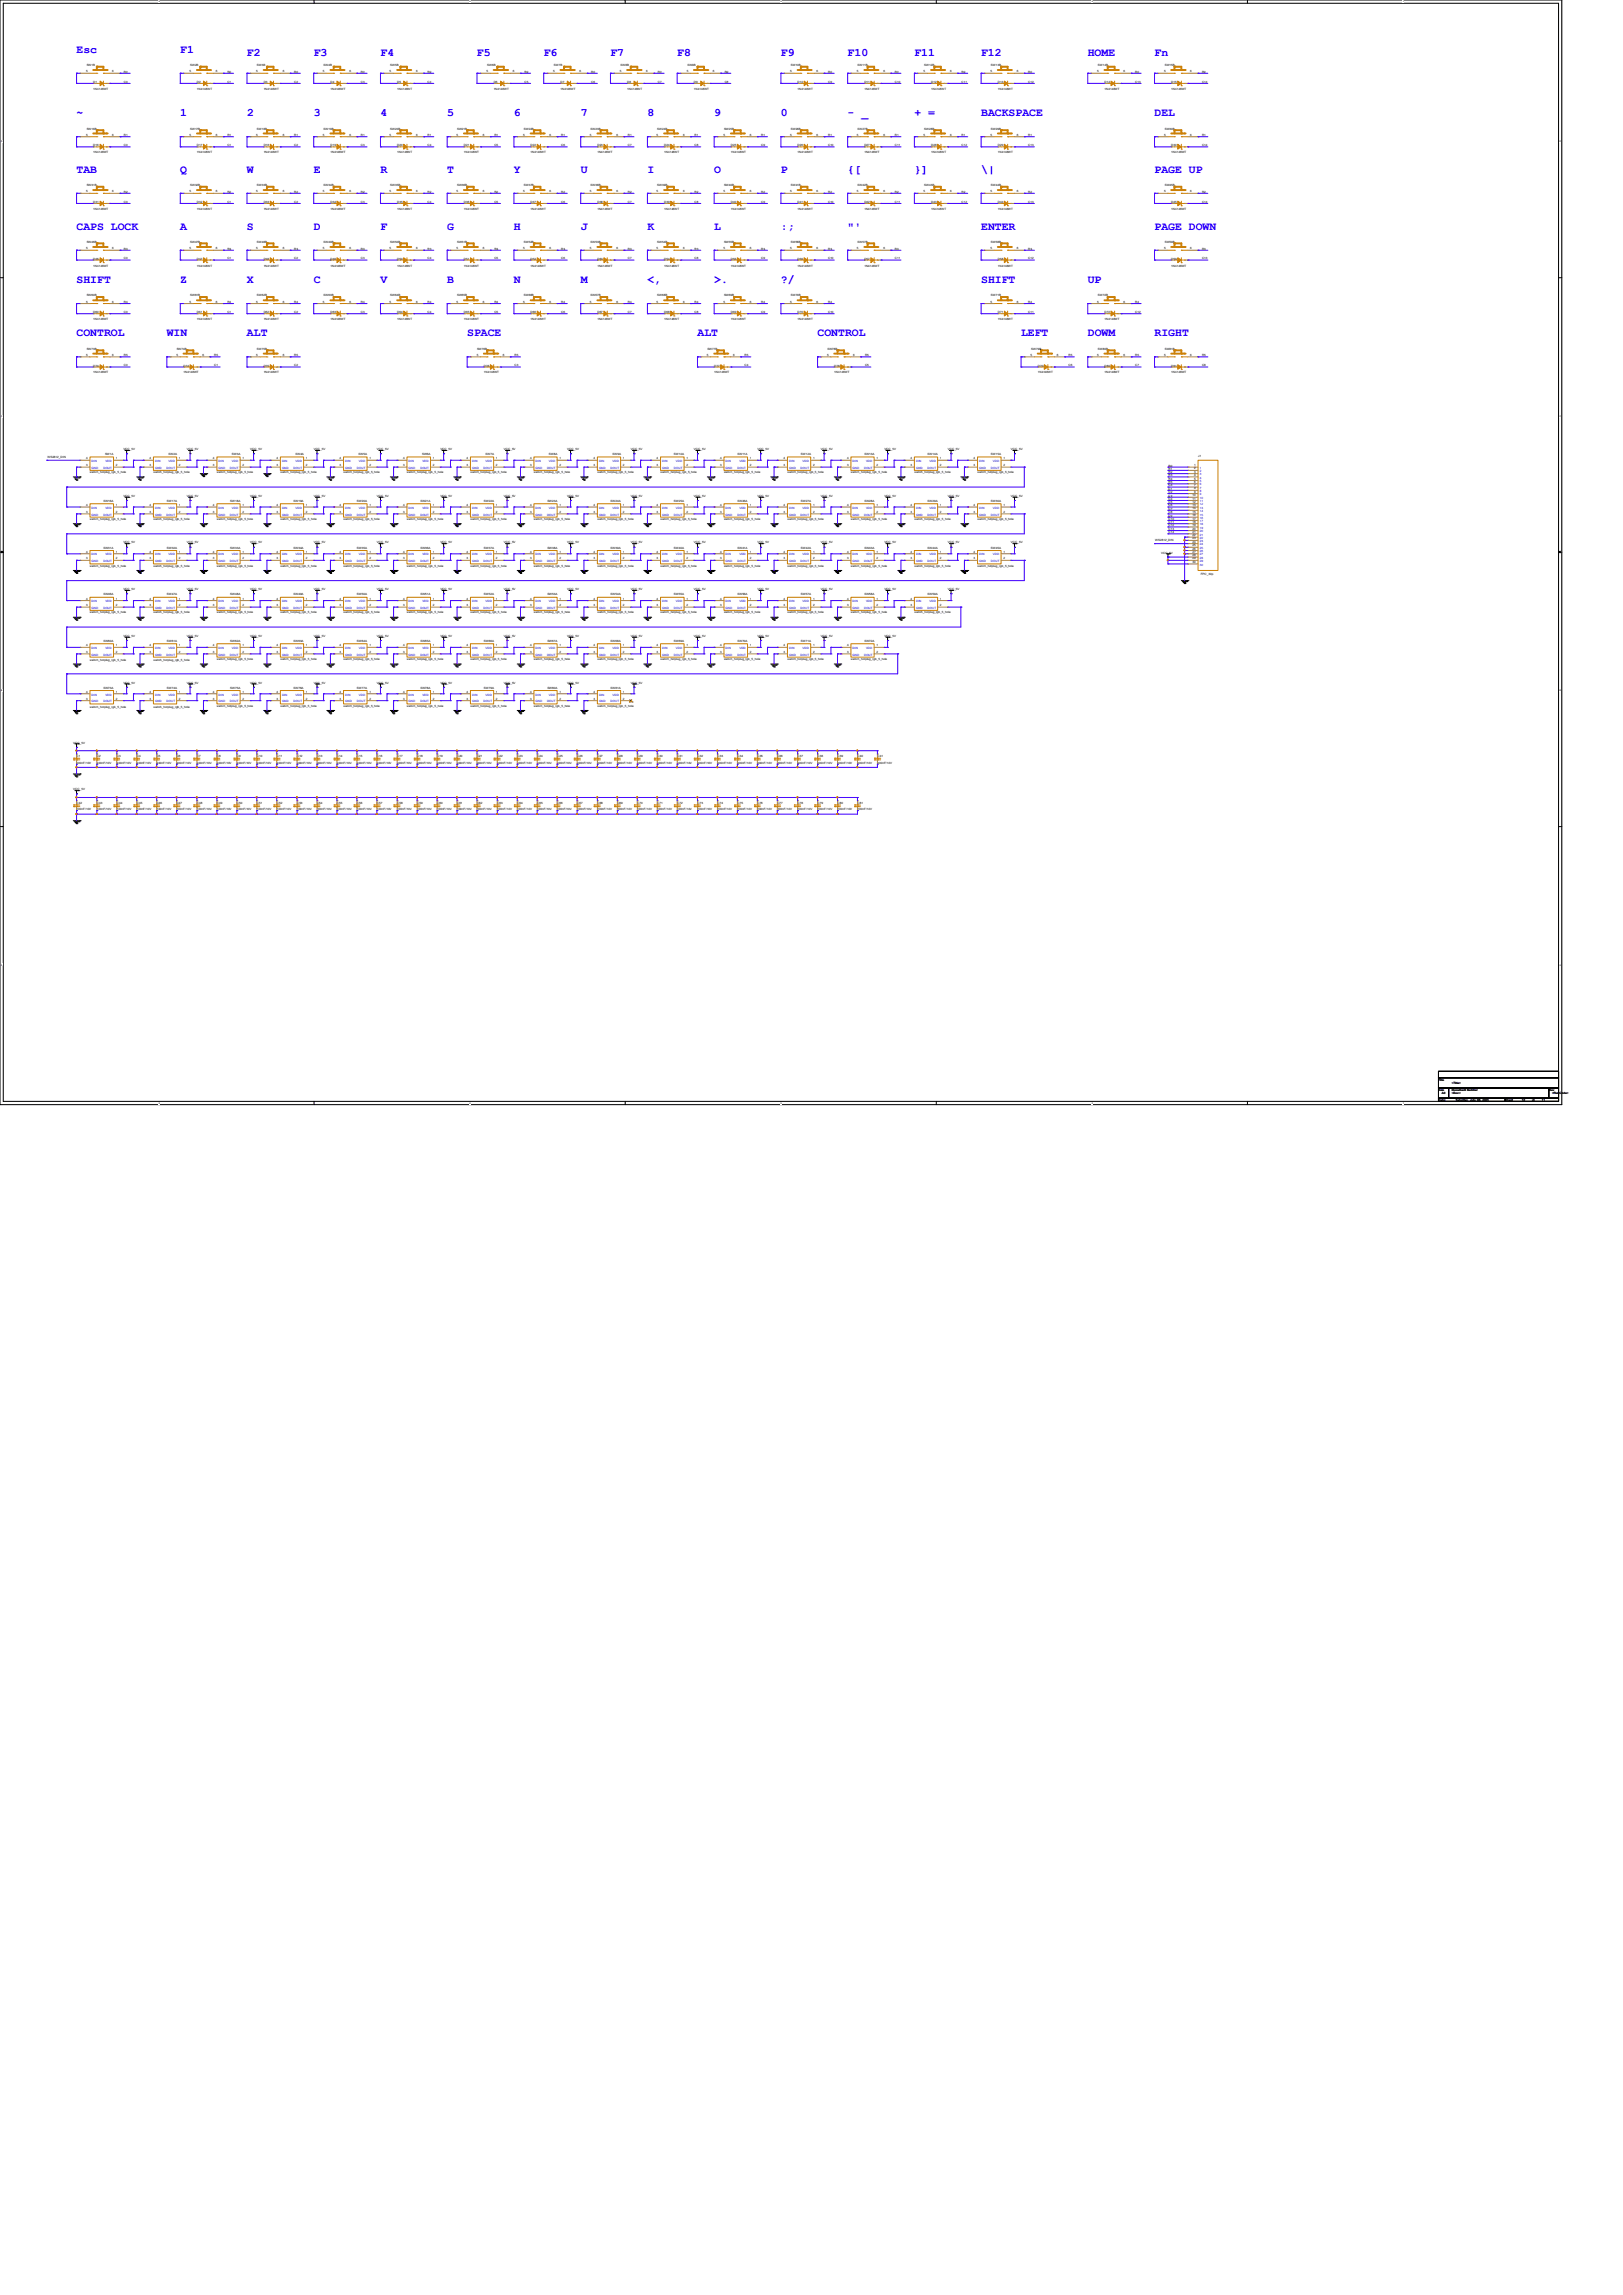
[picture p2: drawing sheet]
<svg xmlns="http://www.w3.org/2000/svg" width="210mm" height="297mm" viewBox="0 0 210 297" stroke-linecap="round" stroke-linejoin="round" font-family="sans-serif">
<defs><g id="words">
<g font-size="1.5" fill="#00f">
<text x="9.9" y="6.8">Esc</text>
<text x="23.3" y="6.8">F1</text>
<text x="32" y="7.3">F2</text>
<text x="40.6" y="7.3">F3</text>
<text x="49.2" y="7.3">F4</text>
<text x="61.7" y="7.3">F5</text>
<text x="70.4" y="7.3">F6</text>
<text x="79" y="7.3">F7</text>
<text x="87.6" y="7.3">F8</text>
<text x="101.1" y="7.3">F9</text>
<text x="109.7" y="7.3">F10</text>
<text x="118.3" y="7.3">F11</text>
<text x="127" y="7.3">F12</text>
<text x="140.8" y="7.3">HOME</text>
<text x="149.4" y="7.3">Fn</text>
<text x="9.9" y="15">~</text>
<text x="23.3" y="15">1</text>
<text x="32" y="15">2</text>
<text x="40.6" y="15">3</text>
<text x="49.2" y="15">4</text>
<text x="57.9" y="15">5</text>
<text x="66.5" y="15">6</text>
<text x="75.1" y="15">7</text>
<text x="83.8" y="15">8</text>
<text x="92.4" y="15">9</text>
<text x="101" y="15">0</text>
<text x="109.7" y="15">- _</text>
<text x="118.3" y="15">+ =</text>
<text x="127" y="15">BACKSPACE</text>
<text x="149.4" y="15">DEL</text>
<text x="9.9" y="22.4">TAB</text>
<text x="23.3" y="22.4">Q</text>
<text x="32" y="22.4">W</text>
<text x="40.6" y="22.4">E</text>
<text x="49.2" y="22.4">R</text>
<text x="57.9" y="22.4">T</text>
<text x="66.5" y="22.4">Y</text>
<text x="75.1" y="22.4">U</text>
<text x="83.8" y="22.4">I</text>
<text x="92.4" y="22.4">O</text>
<text x="101" y="22.4">P</text>
<text x="109.7" y="22.4">{[</text>
<text x="118.3" y="22.4">}]</text>
<text x="127" y="22.4">\|</text>
<text x="149.4" y="22.4">PAGE UP</text>
<text x="9.9" y="29.7">CAPS LOCK</text>
<text x="23.3" y="29.7">A</text>
<text x="32" y="29.7">S</text>
<text x="40.6" y="29.7">D</text>
<text x="49.2" y="29.7">F</text>
<text x="57.9" y="29.7">G</text>
<text x="66.5" y="29.7">H</text>
<text x="75.1" y="29.7">J</text>
<text x="83.8" y="29.7">K</text>
<text x="92.4" y="29.7">L</text>
<text x="101" y="29.7">:;</text>
<text x="109.7" y="29.7">&quot;'</text>
<text x="127" y="29.7">ENTER</text>
<text x="149.4" y="29.7">PAGE DOWN</text>
<text x="9.9" y="36.6">SHIFT</text>
<text x="23.3" y="36.6">Z</text>
<text x="32" y="36.6">X</text>
<text x="40.6" y="36.6">C</text>
<text x="49.2" y="36.6">V</text>
<text x="57.9" y="36.6">B</text>
<text x="66.5" y="36.6">N</text>
<text x="75.1" y="36.6">M</text>
<text x="83.8" y="36.6">&lt;,</text>
<text x="92.4" y="36.6">&gt;.</text>
<text x="101" y="36.6">?/</text>
<text x="127" y="36.6">SHIFT</text>
<text x="140.8" y="36.6">UP</text>
<text x="9.9" y="43.5">CONTROL</text>
<text x="21.6" y="43.5">WIN</text>
<text x="32" y="43.5">ALT</text>
<text x="60.4" y="43.5">SPACE</text>
<text x="90.3" y="43.5">ALT</text>
<text x="105.8" y="43.5">CONTROL</text>
<text x="132.1" y="43.5">LEFT</text>
<text x="140.8" y="43.5">DOWM</text>
<text x="149.4" y="43.5">RIGHT</text>
</g>
<g font-size=".4">
<text x="11.1" y="9.4">5</text>
<text x="11.2" y="8.6">SW1B</text>
<text x="12.1" y="10.8">D1</text>
<text x="12.1" y="11.6">1N4148WT</text>
<text x="14.5" y="9.4">6</text>
<text x="16" y="10.7">C0</text>
<text x="16" y="9.4">R0</text>
<text x="24.5" y="9.4">5</text>
<text x="24.6" y="8.6">SW2B</text>
<text x="25.5" y="10.8">D2</text>
<text x="25.5" y="11.6">1N4148WT</text>
<text x="27.9" y="9.4">6</text>
<text x="29.4" y="9.4">R0</text>
<text x="29.4" y="10.7">C1</text>
<text x="33.1" y="9.4">5</text>
<text x="33.2" y="8.6">SW3B</text>
<text x="34.1" y="10.8">D3</text>
<text x="34.1" y="11.6">1N4148WT</text>
<text x="36.6" y="9.4">6</text>
<text x="38.1" y="9.4">R0</text>
<text x="38.1" y="10.7">C2</text>
<text x="41.8" y="9.4">5</text>
<text x="41.9" y="8.6">SW4B</text>
<text x="42.8" y="10.8">D4</text>
<text x="42.8" y="11.6">1N4148WT</text>
<text x="45.2" y="9.4">6</text>
<text x="46.7" y="9.4">R0</text>
<text x="46.7" y="10.7">C3</text>
<text x="50.4" y="9.4">5</text>
<text x="50.5" y="8.6">SW5B</text>
<text x="51.4" y="10.8">D5</text>
<text x="51.4" y="11.6">1N4148WT</text>
<text x="53.9" y="9.4">6</text>
<text x="55.3" y="9.4">R0</text>
<text x="55.3" y="10.7">C4</text>
<text x="63" y="9.4">5</text>
<text x="63" y="8.6">SW6B</text>
<text x="63.9" y="10.8">D6</text>
<text x="63.9" y="11.6">1N4148WT</text>
<text x="66.3" y="9.4">6</text>
<text x="67.9" y="9.4">R0</text>
<text x="67.9" y="10.7">C5</text>
<text x="71.6" y="9.4">5</text>
<text x="71.7" y="8.6">SW7B</text>
<text x="72.5" y="10.8">D7</text>
<text x="72.5" y="11.6">1N4148WT</text>
<text x="75" y="9.4">6</text>
<text x="76.5" y="9.4">R0</text>
<text x="76.5" y="10.7">C6</text>
<text x="80.2" y="9.4">5</text>
<text x="80.3" y="8.6">SW8B</text>
<text x="81.2" y="10.8">D8</text>
<text x="81.2" y="11.6">1N4148WT</text>
<text x="83.6" y="9.4">6</text>
<text x="85.1" y="9.4">R0</text>
<text x="85.1" y="10.7">C7</text>
<text x="88.9" y="9.4">5</text>
<text x="88.9" y="8.6">SW9B</text>
<text x="89.8" y="10.8">D9</text>
<text x="89.8" y="11.6">1N4148WT</text>
<text x="92.2" y="9.4">6</text>
<text x="93.8" y="9.4">R0</text>
<text x="93.8" y="10.7">C8</text>
<text x="102.2" y="9.4">5</text>
<text x="102.3" y="8.6">SW10B</text>
<text x="103.2" y="10.8">D10</text>
<text x="103.2" y="11.6">1N4148WT</text>
<text x="105.7" y="9.4">6</text>
<text x="107.2" y="9.4">R0</text>
<text x="107.2" y="10.7">C9</text>
<text x="110.9" y="9.4">5</text>
<text x="111" y="8.6">SW11B</text>
<text x="111.9" y="10.8">D11</text>
<text x="111.9" y="11.6">1N4148WT</text>
<text x="114.3" y="9.4">6</text>
<text x="115.8" y="9.4">R0</text>
<text x="115.8" y="10.7">C10</text>
<text x="119.5" y="9.4">5</text>
<text x="119.6" y="8.6">SW12B</text>
<text x="120.5" y="10.8">D12</text>
<text x="120.5" y="11.6">1N4148WT</text>
<text x="122.9" y="9.4">6</text>
<text x="124.4" y="9.4">R0</text>
<text x="124.4" y="10.7">C11</text>
<text x="128.1" y="9.4">5</text>
<text x="128.2" y="8.6">SW13B</text>
<text x="129.1" y="10.8">D13</text>
<text x="129.1" y="11.6">1N4148WT</text>
<text x="131.6" y="9.4">6</text>
<text x="133.1" y="9.4">R0</text>
<text x="133.1" y="10.7">C12</text>
<text x="142" y="9.4">5</text>
<text x="142.1" y="8.6">SW14B</text>
<text x="142.9" y="10.8">D14</text>
<text x="142.9" y="11.6">1N4148WT</text>
<text x="145.4" y="9.4">6</text>
<text x="146.9" y="9.4">R0</text>
<text x="146.9" y="10.7">C13</text>
<text x="150.6" y="9.4">5</text>
<text x="150.7" y="8.6">SW15B</text>
<text x="151.6" y="10.8">D15</text>
<text x="151.6" y="11.6">1N4148WT</text>
<text x="154" y="9.4">6</text>
<text x="155.5" y="9.4">R0</text>
<text x="155.5" y="10.7">C14</text>
<text x="11.1" y="17.6">5</text>
<text x="11.2" y="16.8">SW16B</text>
<text x="14.5" y="17.6">6</text>
<text x="16" y="17.6">R1</text>
<text x="24.5" y="17.6">5</text>
<text x="24.6" y="16.8">SW17B</text>
<text x="27.9" y="17.6">6</text>
<text x="29.4" y="17.6">R1</text>
<text x="33.1" y="17.6">5</text>
<text x="33.2" y="16.8">SW18B</text>
<text x="36.6" y="17.6">6</text>
<text x="38.1" y="17.6">R1</text>
<text x="41.8" y="17.6">5</text>
<text x="41.9" y="16.8">SW19B</text>
<text x="45.2" y="17.6">6</text>
<text x="46.7" y="17.6">R1</text>
<text x="50.4" y="17.6">5</text>
<text x="50.5" y="16.8">SW20B</text>
<text x="53.9" y="17.6">6</text>
<text x="55.3" y="17.6">R1</text>
<text x="59.1" y="17.6">5</text>
<text x="59.1" y="16.8">SW21B</text>
<text x="62.5" y="17.6">6</text>
<text x="64" y="17.6">R1</text>
<text x="67.7" y="17.6">5</text>
<text x="67.8" y="16.8">SW22B</text>
<text x="71.1" y="17.6">6</text>
<text x="72.6" y="17.6">R1</text>
<text x="76.3" y="17.6">5</text>
<text x="76.4" y="16.8">SW23B</text>
<text x="79.8" y="17.6">6</text>
<text x="81.2" y="17.6">R1</text>
<text x="85" y="17.6">5</text>
<text x="85.1" y="16.8">SW24B</text>
<text x="88.4" y="17.6">6</text>
<text x="89.9" y="17.6">R1</text>
<text x="93.6" y="17.6">5</text>
<text x="93.7" y="16.8">SW25B</text>
<text x="97" y="17.6">6</text>
<text x="98.5" y="17.6">R1</text>
<text x="102.2" y="17.6">5</text>
<text x="102.3" y="16.8">SW26B</text>
<text x="105.7" y="17.6">6</text>
<text x="107.2" y="17.6">R1</text>
<text x="110.9" y="17.6">5</text>
<text x="111" y="16.8">SW27B</text>
<text x="114.3" y="17.6">6</text>
<text x="115.8" y="17.6">R1</text>
<text x="119.5" y="17.6">5</text>
<text x="119.6" y="16.8">SW28B</text>
<text x="122.9" y="17.6">6</text>
<text x="124.4" y="17.6">R1</text>
<text x="128.1" y="17.6">5</text>
<text x="128.2" y="16.8">SW29B</text>
<text x="131.6" y="17.6">6</text>
<text x="133.1" y="17.6">R1</text>
<text x="150.6" y="17.6">5</text>
<text x="150.7" y="16.8">SW30B</text>
<text x="154" y="17.6">6</text>
<text x="155.5" y="17.6">R1</text>
<text x="12.1" y="18.9">D16</text>
<text x="12.1" y="19.8">1N4148WT</text>
<text x="16" y="18.9">C0</text>
<text x="25.5" y="18.9">D17</text>
<text x="25.5" y="19.8">1N4148WT</text>
<text x="29.4" y="18.9">C1</text>
<text x="34.1" y="18.9">D18</text>
<text x="34.1" y="19.8">1N4148WT</text>
<text x="38.1" y="18.9">C2</text>
<text x="42.8" y="18.9">D19</text>
<text x="42.8" y="19.8">1N4148WT</text>
<text x="46.7" y="18.9">C3</text>
<text x="51.4" y="18.9">D20</text>
<text x="51.4" y="19.8">1N4148WT</text>
<text x="55.3" y="18.9">C4</text>
<text x="60" y="18.9">D21</text>
<text x="60" y="19.8">1N4148WT</text>
<text x="64" y="18.9">C5</text>
<text x="68.7" y="18.9">D22</text>
<text x="68.7" y="19.8">1N4148WT</text>
<text x="72.6" y="18.9">C6</text>
<text x="77.3" y="18.9">D23</text>
<text x="77.3" y="19.8">1N4148WT</text>
<text x="81.2" y="18.9">C7</text>
<text x="85.9" y="18.9">D24</text>
<text x="85.9" y="19.8">1N4148WT</text>
<text x="89.9" y="18.9">C8</text>
<text x="94.6" y="18.9">D25</text>
<text x="94.6" y="19.8">1N4148WT</text>
<text x="98.5" y="18.9">C9</text>
<text x="103.2" y="18.9">D26</text>
<text x="103.2" y="19.8">1N4148WT</text>
<text x="107.2" y="18.9">C10</text>
<text x="111.9" y="18.9">D27</text>
<text x="111.9" y="19.8">1N4148WT</text>
<text x="115.8" y="18.9">C11</text>
<text x="120.5" y="18.9">D28</text>
<text x="120.5" y="19.8">1N4148WT</text>
<text x="124.4" y="18.9">C12</text>
<text x="129.1" y="18.9">D29</text>
<text x="129.1" y="19.8">1N4148WT</text>
<text x="133.1" y="18.9">C13</text>
<text x="151.6" y="18.9">D30</text>
<text x="151.6" y="19.8">1N4148WT</text>
<text x="155.5" y="18.9">C14</text>
<text x="11.1" y="24.9">5</text>
<text x="11.2" y="24.1">SW31B</text>
<text x="12.1" y="26.3">D31</text>
<text x="12.1" y="27.1">1N4148WT</text>
<text x="14.5" y="24.9">6</text>
<text x="16" y="24.9">R2</text>
<text x="16" y="26.2">C0</text>
<text x="24.5" y="24.9">5</text>
<text x="24.6" y="24.1">SW32B</text>
<text x="25.5" y="26.3">D32</text>
<text x="25.5" y="27.1">1N4148WT</text>
<text x="27.9" y="24.9">6</text>
<text x="29.4" y="24.9">R2</text>
<text x="29.4" y="26.2">C1</text>
<text x="33.1" y="24.9">5</text>
<text x="33.2" y="24.1">SW33B</text>
<text x="34.1" y="26.3">D33</text>
<text x="34.1" y="27.1">1N4148WT</text>
<text x="36.6" y="24.9">6</text>
<text x="38.1" y="24.9">R2</text>
<text x="38.1" y="26.2">C2</text>
<text x="41.8" y="24.9">5</text>
<text x="41.9" y="24.1">SW34B</text>
<text x="42.8" y="26.3">D34</text>
<text x="42.8" y="27.1">1N4148WT</text>
<text x="45.2" y="24.9">6</text>
<text x="46.7" y="24.9">R2</text>
<text x="46.7" y="26.2">C3</text>
<text x="50.4" y="24.9">5</text>
<text x="50.5" y="24.1">SW35B</text>
<text x="51.4" y="26.3">D35</text>
<text x="51.4" y="27.1">1N4148WT</text>
<text x="53.9" y="24.9">6</text>
<text x="55.3" y="24.9">R2</text>
<text x="55.3" y="26.2">C4</text>
<text x="59.1" y="24.9">5</text>
<text x="59.1" y="24.1">SW36B</text>
<text x="60" y="26.3">D36</text>
<text x="60" y="27.1">1N4148WT</text>
<text x="62.5" y="24.9">6</text>
<text x="64" y="24.9">R2</text>
<text x="64" y="26.2">C5</text>
<text x="67.7" y="24.9">5</text>
<text x="67.8" y="24.1">SW37B</text>
<text x="68.7" y="26.3">D37</text>
<text x="68.7" y="27.1">1N4148WT</text>
<text x="71.1" y="24.9">6</text>
<text x="72.6" y="24.9">R2</text>
<text x="72.6" y="26.2">C6</text>
<text x="76.3" y="24.9">5</text>
<text x="76.4" y="24.1">SW38B</text>
<text x="77.3" y="26.3">D38</text>
<text x="77.3" y="27.1">1N4148WT</text>
<text x="79.8" y="24.9">6</text>
<text x="81.2" y="24.9">R2</text>
<text x="81.2" y="26.2">C7</text>
<text x="85" y="24.9">5</text>
<text x="85.1" y="24.1">SW39B</text>
<text x="85.9" y="26.3">D39</text>
<text x="85.9" y="27.1">1N4148WT</text>
<text x="88.4" y="24.9">6</text>
<text x="89.9" y="24.9">R2</text>
<text x="89.9" y="26.2">C8</text>
<text x="93.6" y="24.9">5</text>
<text x="93.7" y="24.1">SW40B</text>
<text x="94.6" y="26.3">D40</text>
<text x="94.6" y="27.1">1N4148WT</text>
<text x="97" y="24.9">6</text>
<text x="98.5" y="24.9">R2</text>
<text x="98.5" y="26.2">C9</text>
<text x="102.2" y="24.9">5</text>
<text x="102.3" y="24.1">SW41B</text>
<text x="103.2" y="26.3">D41</text>
<text x="103.2" y="27.1">1N4148WT</text>
<text x="105.7" y="24.9">6</text>
<text x="107.2" y="24.9">R2</text>
<text x="107.2" y="26.2">C10</text>
<text x="110.9" y="24.9">5</text>
<text x="111" y="24.1">SW42B</text>
<text x="111.9" y="26.3">D42</text>
<text x="111.9" y="27.1">1N4148WT</text>
<text x="114.3" y="24.9">6</text>
<text x="115.8" y="24.9">R2</text>
<text x="115.8" y="26.2">C11</text>
<text x="119.5" y="24.9">5</text>
<text x="119.6" y="24.1">SW43B</text>
<text x="120.5" y="26.3">D43</text>
<text x="120.5" y="27.1">1N4148WT</text>
<text x="122.9" y="24.9">6</text>
<text x="124.4" y="24.9">R2</text>
<text x="124.4" y="26.2">C12</text>
<text x="128.1" y="24.9">5</text>
<text x="128.2" y="24.1">SW44B</text>
<text x="129.1" y="26.3">D44</text>
<text x="129.1" y="27.1">1N4148WT</text>
<text x="131.6" y="24.9">6</text>
<text x="133.1" y="24.9">R2</text>
<text x="133.1" y="26.2">C13</text>
<text x="150.6" y="24.9">5</text>
<text x="150.7" y="24.1">SW45B</text>
<text x="151.6" y="26.3">D45</text>
<text x="151.6" y="27.1">1N4148WT</text>
<text x="154" y="24.9">6</text>
<text x="155.5" y="24.9">R2</text>
<text x="155.5" y="26.2">C14</text>
<text x="11.1" y="32.3">5</text>
<text x="11.2" y="31.5">SW46B</text>
<text x="12.1" y="33.6">D46</text>
<text x="12.1" y="34.5">1N4148WT</text>
<text x="14.5" y="32.3">6</text>
<text x="16" y="32.3">R3</text>
<text x="16" y="33.6">C0</text>
<text x="24.5" y="32.3">5</text>
<text x="24.6" y="31.5">SW47B</text>
<text x="25.5" y="33.6">D47</text>
<text x="25.5" y="34.5">1N4148WT</text>
<text x="27.9" y="32.3">6</text>
<text x="29.4" y="32.3">R3</text>
<text x="29.4" y="33.6">C1</text>
<text x="33.1" y="32.3">5</text>
<text x="33.2" y="31.5">SW48B</text>
<text x="34.1" y="33.6">D48</text>
<text x="34.1" y="34.5">1N4148WT</text>
<text x="36.6" y="32.3">6</text>
<text x="38.1" y="32.3">R3</text>
<text x="38.1" y="33.6">C2</text>
<text x="41.8" y="32.3">5</text>
<text x="41.9" y="31.5">SW49B</text>
<text x="42.8" y="33.6">D49</text>
<text x="42.8" y="34.5">1N4148WT</text>
<text x="45.2" y="32.3">6</text>
<text x="46.7" y="32.3">R3</text>
<text x="46.7" y="33.6">C3</text>
<text x="50.4" y="32.3">5</text>
<text x="50.5" y="31.5">SW50B</text>
<text x="51.4" y="33.6">D50</text>
<text x="51.4" y="34.5">1N4148WT</text>
<text x="53.9" y="32.3">6</text>
<text x="55.3" y="32.3">R3</text>
<text x="55.3" y="33.6">C4</text>
<text x="59.1" y="32.3">5</text>
<text x="59.1" y="31.5">SW51B</text>
<text x="60" y="33.6">D51</text>
<text x="60" y="34.5">1N4148WT</text>
<text x="62.5" y="32.3">6</text>
<text x="64" y="32.3">R3</text>
<text x="64" y="33.6">C5</text>
<text x="67.7" y="32.3">5</text>
<text x="67.8" y="31.5">SW52B</text>
<text x="68.7" y="33.6">D52</text>
<text x="68.7" y="34.5">1N4148WT</text>
<text x="71.1" y="32.3">6</text>
<text x="72.6" y="32.3">R3</text>
<text x="72.6" y="33.6">C6</text>
<text x="76.3" y="32.3">5</text>
<text x="76.4" y="31.5">SW53B</text>
<text x="77.3" y="33.6">D53</text>
<text x="77.3" y="34.5">1N4148WT</text>
<text x="79.8" y="32.3">6</text>
<text x="81.2" y="32.3">R3</text>
<text x="81.2" y="33.6">C7</text>
<text x="85" y="32.3">5</text>
<text x="85.1" y="31.5">SW54B</text>
<text x="85.9" y="33.6">D54</text>
<text x="85.9" y="34.5">1N4148WT</text>
<text x="88.4" y="32.3">6</text>
<text x="89.9" y="32.3">R3</text>
<text x="89.9" y="33.6">C8</text>
<text x="93.6" y="32.3">5</text>
<text x="93.7" y="31.5">SW55B</text>
<text x="94.6" y="33.6">D55</text>
<text x="94.6" y="34.5">1N4148WT</text>
<text x="97" y="32.3">6</text>
<text x="98.5" y="32.3">R3</text>
<text x="98.5" y="33.6">C9</text>
<text x="102.2" y="32.3">5</text>
<text x="102.3" y="31.5">SW56B</text>
<text x="103.2" y="33.6">D56</text>
<text x="103.2" y="34.5">1N4148WT</text>
<text x="105.7" y="32.3">6</text>
<text x="107.2" y="32.3">R3</text>
<text x="107.2" y="33.6">C10</text>
<text x="110.9" y="32.3">5</text>
<text x="111" y="31.5">SW57B</text>
<text x="111.9" y="33.6">D57</text>
<text x="111.9" y="34.5">1N4148WT</text>
<text x="114.3" y="32.3">6</text>
<text x="115.8" y="32.3">R3</text>
<text x="115.8" y="33.6">C11</text>
<text x="128.1" y="32.3">5</text>
<text x="128.2" y="31.5">SW58B</text>
<text x="129.1" y="33.6">D58</text>
<text x="129.1" y="34.5">1N4148WT</text>
<text x="131.6" y="32.3">6</text>
<text x="133.1" y="32.3">R3</text>
<text x="133.1" y="33.6">C12</text>
<text x="150.6" y="32.3">5</text>
<text x="150.7" y="31.5">SW59B</text>
<text x="151.6" y="33.6">D59</text>
<text x="151.6" y="34.5">1N4148WT</text>
<text x="154" y="32.3">6</text>
<text x="155.5" y="32.3">R3</text>
<text x="155.5" y="33.6">C13</text>
<text x="11.1" y="39.2">5</text>
<text x="11.2" y="38.4">SW60B</text>
<text x="12.1" y="40.5">D60</text>
<text x="12.1" y="41.4">1N4148WT</text>
<text x="14.5" y="39.2">6</text>
<text x="16" y="39.2">R4</text>
<text x="16" y="40.5">C0</text>
<text x="24.5" y="39.2">5</text>
<text x="24.6" y="38.4">SW61B</text>
<text x="25.5" y="40.5">D61</text>
<text x="25.5" y="41.4">1N4148WT</text>
<text x="27.9" y="39.2">6</text>
<text x="29.4" y="39.2">R4</text>
<text x="29.4" y="40.5">C1</text>
<text x="33.1" y="39.2">5</text>
<text x="33.2" y="38.4">SW62B</text>
<text x="34.1" y="40.5">D62</text>
<text x="34.1" y="41.4">1N4148WT</text>
<text x="36.6" y="39.2">6</text>
<text x="38.1" y="39.2">R4</text>
<text x="38.1" y="40.5">C2</text>
<text x="41.8" y="39.2">5</text>
<text x="41.9" y="38.4">SW63B</text>
<text x="42.8" y="40.5">D63</text>
<text x="42.8" y="41.4">1N4148WT</text>
<text x="45.2" y="39.2">6</text>
<text x="46.7" y="39.2">R4</text>
<text x="46.7" y="40.5">C3</text>
<text x="50.4" y="39.2">5</text>
<text x="50.5" y="38.4">SW64B</text>
<text x="51.4" y="40.5">D64</text>
<text x="51.4" y="41.4">1N4148WT</text>
<text x="53.9" y="39.2">6</text>
<text x="55.3" y="39.2">R4</text>
<text x="55.3" y="40.5">C4</text>
<text x="59.1" y="39.2">5</text>
<text x="59.1" y="38.4">SW65B</text>
<text x="60" y="40.5">D65</text>
<text x="60" y="41.4">1N4148WT</text>
<text x="62.5" y="39.2">6</text>
<text x="64" y="39.2">R4</text>
<text x="64" y="40.5">C5</text>
<text x="67.7" y="39.2">5</text>
<text x="67.8" y="38.4">SW66B</text>
<text x="68.7" y="40.5">D66</text>
<text x="68.7" y="41.4">1N4148WT</text>
<text x="71.1" y="39.2">6</text>
<text x="72.6" y="39.2">R4</text>
<text x="72.6" y="40.5">C6</text>
<text x="76.3" y="39.2">5</text>
<text x="76.4" y="38.4">SW67B</text>
<text x="77.3" y="40.5">D67</text>
<text x="77.3" y="41.4">1N4148WT</text>
<text x="79.8" y="39.2">6</text>
<text x="81.2" y="39.2">R4</text>
<text x="81.2" y="40.5">C7</text>
<text x="85" y="39.2">5</text>
<text x="85.1" y="38.4">SW68B</text>
<text x="85.9" y="40.5">D68</text>
<text x="85.9" y="41.4">1N4148WT</text>
<text x="88.4" y="39.2">6</text>
<text x="89.9" y="39.2">R4</text>
<text x="89.9" y="40.5">C8</text>
<text x="93.6" y="39.2">5</text>
<text x="93.7" y="38.4">SW69B</text>
<text x="94.6" y="40.5">D69</text>
<text x="94.6" y="41.4">1N4148WT</text>
<text x="97" y="39.2">6</text>
<text x="98.5" y="39.2">R4</text>
<text x="98.5" y="40.5">C9</text>
<text x="102.2" y="39.2">5</text>
<text x="102.3" y="38.4">SW70B</text>
<text x="103.2" y="40.5">D70</text>
<text x="103.2" y="41.4">1N4148WT</text>
<text x="105.7" y="39.2">6</text>
<text x="107.2" y="39.2">R4</text>
<text x="107.2" y="40.5">C10</text>
<text x="128.1" y="39.2">5</text>
<text x="128.2" y="38.4">SW71B</text>
<text x="129.1" y="40.5">D71</text>
<text x="129.1" y="41.4">1N4148WT</text>
<text x="131.6" y="39.2">6</text>
<text x="133.1" y="39.2">R4</text>
<text x="133.1" y="40.5">C11</text>
<text x="142" y="39.2">5</text>
<text x="142.1" y="38.4">SW72B</text>
<text x="142.9" y="40.5">D72</text>
<text x="142.9" y="41.4">1N4148WT</text>
<text x="145.4" y="39.2">6</text>
<text x="146.9" y="39.2">R4</text>
<text x="146.9" y="40.5">C12</text>
<text x="11.1" y="46.1">5</text>
<text x="11.2" y="45.3">SW73B</text>
<text x="12.1" y="47.5">D73</text>
<text x="14.5" y="46.1">6</text>
<text x="16" y="46.1">R5</text>
<text x="16" y="47.4">C0</text>
<text x="22.8" y="46.1">5</text>
<text x="22.9" y="45.3">SW74B</text>
<text x="23.8" y="47.5">D74</text>
<text x="26.2" y="46.1">6</text>
<text x="27.7" y="46.1">R5</text>
<text x="27.7" y="47.4">C1</text>
<text x="33.1" y="46.1">5</text>
<text x="33.2" y="45.3">SW75B</text>
<text x="34.1" y="47.5">D75</text>
<text x="36.6" y="46.1">6</text>
<text x="38.1" y="46.1">R5</text>
<text x="38.1" y="47.4">C2</text>
<text x="61.7" y="46.1">5</text>
<text x="61.7" y="45.3">SW76B</text>
<text x="62.6" y="47.5">D76</text>
<text x="65.1" y="46.1">6</text>
<text x="66.6" y="46.1">R5</text>
<text x="66.6" y="47.4">C3</text>
<text x="91.4" y="46.1">5</text>
<text x="91.5" y="45.3">SW77B</text>
<text x="92.4" y="47.5">D77</text>
<text x="94.9" y="46.1">6</text>
<text x="96.4" y="46.1">R5</text>
<text x="96.4" y="47.4">C4</text>
<text x="107" y="46.1">5</text>
<text x="107.1" y="45.3">SW78B</text>
<text x="108" y="47.5">D78</text>
<text x="110.4" y="46.1">6</text>
<text x="111.9" y="46.1">R5</text>
<text x="111.9" y="47.4">C5</text>
<text x="133.4" y="46.1">5</text>
<text x="133.4" y="45.3">SW79B</text>
<text x="134.3" y="47.5">D79</text>
<text x="136.7" y="46.1">6</text>
<text x="138.3" y="46.1">R5</text>
<text x="138.3" y="47.4">C6</text>
<text x="142" y="46.1">5</text>
<text x="142.1" y="45.3">SW80B</text>
<text x="142.9" y="47.5">D80</text>
<text x="145.4" y="46.1">6</text>
<text x="146.9" y="46.1">R5</text>
<text x="146.9" y="47.4">C7</text>
<text x="150.6" y="46.1">5</text>
<text x="150.7" y="45.3">SW81B</text>
<text x="151.6" y="47.5">D81</text>
<text x="154" y="46.1">6</text>
<text x="155.5" y="46.1">R5</text>
<text x="155.5" y="47.4">C8</text>
<text x="12.1" y="48.3">1N4148WT</text>
<text x="23.8" y="48.3">1N4148WT</text>
<text x="34.1" y="48.3">1N4148WT</text>
<text x="62.6" y="48.3">1N4148WT</text>
<text x="92.4" y="48.3">1N4148WT</text>
<text x="108" y="48.3">1N4148WT</text>
<text x="134.3" y="48.3">1N4148WT</text>
<text x="142.9" y="48.3">1N4148WT</text>
<text x="151.6" y="48.3">1N4148WT</text>
<text x="6.1" y="59.3">WS2812_DIN</text>
<text x="11.1" y="59.4">4</text>
<text x="13.6" y="58.9">SW1A</text>
<text x="15" y="59.4">1</text>
<text x="16" y="58.3">VCC_5V</text>
<text x="19.3" y="59.4">4</text>
<text x="21.8" y="58.9">SW2A</text>
<text x="23.2" y="59.4">1</text>
<text x="24.2" y="58.3">VCC_5V</text>
<text x="27.6" y="59.4">4</text>
<text x="30" y="58.9">SW3A</text>
<text x="31.4" y="59.4">1</text>
<text x="32.4" y="58.3">VCC_5V</text>
<text x="35.8" y="59.4">4</text>
<text x="38.2" y="58.9">SW4A</text>
<text x="39.6" y="59.4">1</text>
<text x="40.6" y="58.3">VCC_5V</text>
<text x="43.9" y="59.4">4</text>
<text x="46.4" y="58.9">SW5A</text>
<text x="47.8" y="59.4">1</text>
<text x="48.8" y="58.3">VCC_5V</text>
<text x="52.2" y="59.4">4</text>
<text x="54.6" y="58.9">SW6A</text>
<text x="56" y="59.4">1</text>
<text x="57" y="58.3">VCC_5V</text>
<text x="60.4" y="59.4">4</text>
<text x="62.8" y="58.9">SW7A</text>
<text x="64.2" y="59.4">1</text>
<text x="65.2" y="58.3">VCC_5V</text>
<text x="68.6" y="59.4">4</text>
<text x="71" y="58.9">SW8A</text>
<text x="72.4" y="59.4">1</text>
<text x="73.4" y="58.3">VCC_5V</text>
<text x="76.8" y="59.4">4</text>
<text x="79.3" y="58.9">SW9A</text>
<text x="80.6" y="59.4">1</text>
<text x="81.6" y="58.3">VCC_5V</text>
<text x="85" y="59.4">4</text>
<text x="87.2" y="58.9">SW10A</text>
<text x="88.8" y="59.4">1</text>
<text x="89.8" y="58.3">VCC_5V</text>
<text x="93.2" y="59.4">4</text>
<text x="95.4" y="58.9">SW11A</text>
<text x="97" y="59.4">1</text>
<text x="98" y="58.3">VCC_5V</text>
<text x="101.4" y="59.4">4</text>
<text x="103.6" y="58.9">SW12A</text>
<text x="105.2" y="59.4">1</text>
<text x="106.2" y="58.3">VCC_5V</text>
<text x="109.6" y="59.4">4</text>
<text x="111.9" y="58.9">SW13A</text>
<text x="113.4" y="59.4">1</text>
<text x="114.4" y="58.3">VCC_5V</text>
<text x="117.8" y="59.4">4</text>
<text x="120" y="58.9">SW14A</text>
<text x="121.6" y="59.4">1</text>
<text x="122.6" y="58.3">VCC_5V</text>
<text x="126" y="59.4">4</text>
<text x="128.2" y="58.9">SW15A</text>
<text x="129.8" y="59.4">1</text>
<text x="130.8" y="58.3">VCC_5V</text>
<text x="155" y="59.1">J1</text>
<text x="11.1" y="65.5">4</text>
<text x="11.1" y="60.3">3</text>
<text x="11.6" y="61.3">switch_hotplug_rgb_5_hole</text>
<text x="13.4" y="65">SW16A</text>
<text x="15" y="65.5">1</text>
<text x="15" y="60.3">2</text>
<text x="16" y="64.3">VCC_5V</text>
<text x="19.3" y="60.3">3</text>
<text x="19.3" y="65.5">4</text>
<text x="19.9" y="61.3">switch_hotplug_rgb_5_hole</text>
<text x="21.6" y="65">SW17A</text>
<text x="23.2" y="60.3">2</text>
<text x="23.2" y="65.5">1</text>
<text x="24.2" y="64.3">VCC_5V</text>
<text x="27.6" y="65.5">4</text>
<text x="27.6" y="60.3">3</text>
<text x="28.1" y="61.3">switch_hotplug_rgb_5_hole</text>
<text x="29.8" y="65">SW18A</text>
<text x="31.4" y="65.5">1</text>
<text x="31.4" y="60.3">2</text>
<text x="32.4" y="64.3">VCC_5V</text>
<text x="35.8" y="60.3">3</text>
<text x="35.8" y="65.5">4</text>
<text x="36.3" y="61.3">switch_hotplug_rgb_5_hole</text>
<text x="38" y="65">SW19A</text>
<text x="39.6" y="60.3">2</text>
<text x="39.6" y="65.5">1</text>
<text x="40.6" y="64.3">VCC_5V</text>
<text x="43.9" y="65.5">4</text>
<text x="43.9" y="60.3">3</text>
<text x="44.5" y="61.3">switch_hotplug_rgb_5_hole</text>
<text x="46.2" y="65">SW20A</text>
<text x="47.8" y="65.5">1</text>
<text x="47.8" y="60.3">2</text>
<text x="48.8" y="64.3">VCC_5V</text>
<text x="52.2" y="60.3">3</text>
<text x="52.2" y="65.5">4</text>
<text x="52.7" y="61.3">switch_hotplug_rgb_5_hole</text>
<text x="54.4" y="65">SW21A</text>
<text x="56" y="60.3">2</text>
<text x="56" y="65.5">1</text>
<text x="57" y="64.3">VCC_5V</text>
<text x="60.4" y="60.3">3</text>
<text x="60.4" y="65.5">4</text>
<text x="60.9" y="61.3">switch_hotplug_rgb_5_hole</text>
<text x="62.6" y="65">SW22A</text>
<text x="64.2" y="60.3">2</text>
<text x="64.2" y="65.5">1</text>
<text x="65.2" y="64.3">VCC_5V</text>
<text x="68.6" y="65.5">4</text>
<text x="68.6" y="60.3">3</text>
<text x="69.1" y="61.3">switch_hotplug_rgb_5_hole</text>
<text x="70.8" y="65">SW23A</text>
<text x="72.4" y="65.5">1</text>
<text x="72.4" y="60.3">2</text>
<text x="73.4" y="64.3">VCC_5V</text>
<text x="76.8" y="65.5">4</text>
<text x="76.8" y="60.3">3</text>
<text x="77.3" y="61.3">switch_hotplug_rgb_5_hole</text>
<text x="79" y="65">SW24A</text>
<text x="80.6" y="65.5">1</text>
<text x="80.6" y="60.3">2</text>
<text x="81.6" y="64.3">VCC_5V</text>
<text x="85" y="60.3">3</text>
<text x="85" y="65.5">4</text>
<text x="85.5" y="61.3">switch_hotplug_rgb_5_hole</text>
<text x="87.2" y="65">SW25A</text>
<text x="88.8" y="60.3">2</text>
<text x="88.8" y="65.5">1</text>
<text x="89.8" y="64.3">VCC_5V</text>
<text x="93.2" y="60.3">3</text>
<text x="93.2" y="65.5">4</text>
<text x="93.7" y="61.3">switch_hotplug_rgb_5_hole</text>
<text x="95.4" y="65">SW26A</text>
<text x="97" y="60.3">2</text>
<text x="97" y="65.5">1</text>
<text x="98" y="64.3">VCC_5V</text>
<text x="101.4" y="60.3">3</text>
<text x="101.4" y="65.5">4</text>
<text x="101.9" y="61.3">switch_hotplug_rgb_5_hole</text>
<text x="103.6" y="65">SW27A</text>
<text x="105.2" y="60.3">2</text>
<text x="105.2" y="65.5">1</text>
<text x="106.2" y="64.3">VCC_5V</text>
<text x="109.6" y="65.5">4</text>
<text x="109.6" y="60.3">3</text>
<text x="110.1" y="61.3">switch_hotplug_rgb_5_hole</text>
<text x="111.9" y="65">SW28A</text>
<text x="113.4" y="65.5">1</text>
<text x="113.4" y="60.3">2</text>
<text x="114.4" y="64.3">VCC_5V</text>
<text x="117.8" y="60.3">3</text>
<text x="117.8" y="65.5">4</text>
<text x="118.3" y="61.3">switch_hotplug_rgb_5_hole</text>
<text x="120" y="65">SW29A</text>
<text x="121.6" y="60.3">2</text>
<text x="121.6" y="65.5">1</text>
<text x="122.6" y="64.3">VCC_5V</text>
<text x="126" y="60.3">3</text>
<text x="126" y="65.5">4</text>
<text x="126.5" y="61.3">switch_hotplug_rgb_5_hole</text>
<text x="128.2" y="65">SW30A</text>
<text x="129.8" y="60.3">2</text>
<text x="129.8" y="65.5">1</text>
<text x="130.8" y="64.3">VCC_5V</text>
<text x="151.2" y="60.4">R0</text>
<text x="151.2" y="60.8">R1</text>
<text x="151.2" y="61.2">R2</text>
<text x="151.2" y="61.6">R3</text>
<text x="151.2" y="62.1">R4</text>
<text x="151.2" y="62.5">R5</text>
<text x="151.2" y="63">C0</text>
<text x="151.2" y="63.4">C1</text>
<text x="151.2" y="63.8">C2</text>
<text x="151.2" y="64.3">C3</text>
<text x="151.2" y="64.7">C4</text>
<text x="151.2" y="65.1">C5</text>
<text x="151.2" y="65.5">C6</text>
<text x="151.2" y="66">C7</text>
<text x="154.3" y="64.2">10</text>
<text x="154.3" y="64.6">11</text>
<text x="154.3" y="65.1">12</text>
<text x="154.3" y="65.5">13</text>
<text x="154.3" y="65.9">14</text>
<text x="154.5" y="60.3">1</text>
<text x="154.5" y="60.8">2</text>
<text x="154.5" y="61.2">3</text>
<text x="154.5" y="61.6">4</text>
<text x="154.5" y="62.1">5</text>
<text x="154.5" y="62.5">6</text>
<text x="154.5" y="62.9">7</text>
<text x="154.5" y="63.3">8</text>
<text x="154.5" y="63.8">9</text>
<text x="11.1" y="66.4">3</text>
<text x="11.1" y="71.6">4</text>
<text x="11.6" y="67.3">switch_hotplug_rgb_5_hole</text>
<text x="13.4" y="71">SW31A</text>
<text x="15" y="66.4">2</text>
<text x="15" y="71.6">1</text>
<text x="16" y="70.3">VCC_5V</text>
<text x="19.3" y="66.4">3</text>
<text x="19.3" y="71.6">4</text>
<text x="19.9" y="67.3">switch_hotplug_rgb_5_hole</text>
<text x="21.6" y="71">SW32A</text>
<text x="23.2" y="66.4">2</text>
<text x="23.2" y="71.6">1</text>
<text x="24.2" y="70.3">VCC_5V</text>
<text x="27.6" y="66.4">3</text>
<text x="27.6" y="71.6">4</text>
<text x="28.1" y="67.3">switch_hotplug_rgb_5_hole</text>
<text x="29.8" y="71">SW33A</text>
<text x="31.4" y="66.4">2</text>
<text x="31.4" y="71.6">1</text>
<text x="32.4" y="70.3">VCC_5V</text>
<text x="35.8" y="71.6">4</text>
<text x="35.8" y="66.4">3</text>
<text x="36.3" y="67.3">switch_hotplug_rgb_5_hole</text>
<text x="38" y="71">SW34A</text>
<text x="39.6" y="71.6">1</text>
<text x="39.6" y="66.4">2</text>
<text x="40.6" y="70.3">VCC_5V</text>
<text x="43.9" y="66.4">3</text>
<text x="43.9" y="71.6">4</text>
<text x="44.5" y="67.3">switch_hotplug_rgb_5_hole</text>
<text x="46.2" y="71">SW35A</text>
<text x="47.8" y="66.4">2</text>
<text x="47.8" y="71.6">1</text>
<text x="48.8" y="70.3">VCC_5V</text>
<text x="52.2" y="66.4">3</text>
<text x="52.2" y="71.6">4</text>
<text x="52.7" y="67.3">switch_hotplug_rgb_5_hole</text>
<text x="54.4" y="71">SW36A</text>
<text x="56" y="66.4">2</text>
<text x="56" y="71.6">1</text>
<text x="57" y="70.3">VCC_5V</text>
<text x="60.4" y="66.4">3</text>
<text x="60.4" y="71.6">4</text>
<text x="60.9" y="67.3">switch_hotplug_rgb_5_hole</text>
<text x="62.6" y="71">SW37A</text>
<text x="64.2" y="66.4">2</text>
<text x="64.2" y="71.6">1</text>
<text x="65.2" y="70.3">VCC_5V</text>
<text x="68.6" y="71.6">4</text>
<text x="68.6" y="66.4">3</text>
<text x="69.1" y="67.3">switch_hotplug_rgb_5_hole</text>
<text x="70.8" y="71">SW38A</text>
<text x="72.4" y="71.6">1</text>
<text x="72.4" y="66.4">2</text>
<text x="73.4" y="70.3">VCC_5V</text>
<text x="76.8" y="66.4">3</text>
<text x="76.8" y="71.6">4</text>
<text x="77.3" y="67.3">switch_hotplug_rgb_5_hole</text>
<text x="79" y="71">SW39A</text>
<text x="80.6" y="66.4">2</text>
<text x="80.6" y="71.6">1</text>
<text x="81.6" y="70.3">VCC_5V</text>
<text x="85" y="71.6">4</text>
<text x="85" y="66.4">3</text>
<text x="85.5" y="67.3">switch_hotplug_rgb_5_hole</text>
<text x="87.2" y="71">SW40A</text>
<text x="88.8" y="71.6">1</text>
<text x="88.8" y="66.4">2</text>
<text x="89.8" y="70.3">VCC_5V</text>
<text x="93.2" y="71.6">4</text>
<text x="93.2" y="66.4">3</text>
<text x="93.7" y="67.3">switch_hotplug_rgb_5_hole</text>
<text x="95.4" y="71">SW41A</text>
<text x="97" y="71.6">1</text>
<text x="97" y="66.4">2</text>
<text x="98" y="70.3">VCC_5V</text>
<text x="101.4" y="71.6">4</text>
<text x="101.4" y="66.4">3</text>
<text x="101.9" y="67.3">switch_hotplug_rgb_5_hole</text>
<text x="103.6" y="71">SW42A</text>
<text x="105.2" y="71.6">1</text>
<text x="105.2" y="66.4">2</text>
<text x="106.2" y="70.3">VCC_5V</text>
<text x="109.6" y="66.4">3</text>
<text x="109.6" y="71.6">4</text>
<text x="110.1" y="67.3">switch_hotplug_rgb_5_hole</text>
<text x="111.9" y="71">SW43A</text>
<text x="113.4" y="66.4">2</text>
<text x="113.4" y="71.6">1</text>
<text x="114.4" y="70.3">VCC_5V</text>
<text x="117.8" y="71.6">4</text>
<text x="117.8" y="66.4">3</text>
<text x="118.3" y="67.3">switch_hotplug_rgb_5_hole</text>
<text x="120" y="71">SW44A</text>
<text x="121.6" y="71.6">1</text>
<text x="121.6" y="66.4">2</text>
<text x="122.6" y="70.3">VCC_5V</text>
<text x="126" y="71.6">4</text>
<text x="126" y="66.4">3</text>
<text x="126.5" y="67.3">switch_hotplug_rgb_5_hole</text>
<text x="128.2" y="71">SW45A</text>
<text x="129.8" y="71.6">1</text>
<text x="129.8" y="66.4">2</text>
<text x="130.8" y="70.3">VCC_5V</text>
<text x="149.5" y="70.1">WS2812_DIN</text>
<text x="150.2" y="71.6">VCC_5V</text>
<text x="151.2" y="66.4">C8</text>
<text x="151.2" y="66.9">C9</text>
<text x="151.2" y="67.3">C10</text>
<text x="151.2" y="67.7">C11</text>
<text x="151.2" y="68.1">C12</text>
<text x="151.2" y="68.6">C13</text>
<text x="151.2" y="69">C14</text>
<text x="154.3" y="66.4">15</text>
<text x="154.3" y="66.8">16</text>
<text x="154.3" y="67.2">17</text>
<text x="154.3" y="67.7">18</text>
<text x="154.3" y="68.1">19</text>
<text x="154.3" y="68.5">20</text>
<text x="154.3" y="69">21</text>
<text x="154.3" y="69.4">22</text>
<text x="154.3" y="69.8">23</text>
<text x="154.3" y="70.2">24</text>
<text x="154.3" y="70.7">25</text>
<text x="154.3" y="71.1">26</text>
<text x="154.3" y="71.6">27</text>
<text x="154.3" y="72">28</text>
<text x="11.1" y="77.6">4</text>
<text x="11.1" y="72.4">3</text>
<text x="11.6" y="73.4">switch_hotplug_rgb_5_hole</text>
<text x="13.4" y="77.1">SW46A</text>
<text x="15" y="77.6">1</text>
<text x="15" y="72.4">2</text>
<text x="16" y="76.4">VCC_5V</text>
<text x="19.3" y="72.4">3</text>
<text x="19.3" y="77.6">4</text>
<text x="19.9" y="73.4">switch_hotplug_rgb_5_hole</text>
<text x="21.6" y="77.1">SW47A</text>
<text x="23.2" y="72.4">2</text>
<text x="23.2" y="77.6">1</text>
<text x="24.2" y="76.4">VCC_5V</text>
<text x="27.6" y="77.6">4</text>
<text x="27.6" y="72.4">3</text>
<text x="28.1" y="73.4">switch_hotplug_rgb_5_hole</text>
<text x="29.8" y="77.1">SW48A</text>
<text x="31.4" y="77.6">1</text>
<text x="31.4" y="72.4">2</text>
<text x="32.4" y="76.4">VCC_5V</text>
<text x="35.8" y="77.6">4</text>
<text x="35.8" y="72.4">3</text>
<text x="36.3" y="73.4">switch_hotplug_rgb_5_hole</text>
<text x="38" y="77.1">SW49A</text>
<text x="39.6" y="77.6">1</text>
<text x="39.6" y="72.4">2</text>
<text x="40.6" y="76.4">VCC_5V</text>
<text x="43.9" y="77.6">4</text>
<text x="43.9" y="72.4">3</text>
<text x="44.5" y="73.4">switch_hotplug_rgb_5_hole</text>
<text x="46.2" y="77.1">SW50A</text>
<text x="47.8" y="77.6">1</text>
<text x="47.8" y="72.4">2</text>
<text x="48.8" y="76.4">VCC_5V</text>
<text x="52.2" y="77.6">4</text>
<text x="52.2" y="72.4">3</text>
<text x="52.7" y="73.4">switch_hotplug_rgb_5_hole</text>
<text x="54.4" y="77.1">SW51A</text>
<text x="56" y="77.6">1</text>
<text x="56" y="72.4">2</text>
<text x="57" y="76.4">VCC_5V</text>
<text x="60.4" y="72.4">3</text>
<text x="60.4" y="77.6">4</text>
<text x="60.9" y="73.4">switch_hotplug_rgb_5_hole</text>
<text x="62.6" y="77.1">SW52A</text>
<text x="64.2" y="72.4">2</text>
<text x="64.2" y="77.6">1</text>
<text x="65.2" y="76.4">VCC_5V</text>
<text x="68.6" y="77.6">4</text>
<text x="68.6" y="72.4">3</text>
<text x="69.1" y="73.4">switch_hotplug_rgb_5_hole</text>
<text x="70.8" y="77.1">SW53A</text>
<text x="72.4" y="77.6">1</text>
<text x="72.4" y="72.4">2</text>
<text x="73.4" y="76.4">VCC_5V</text>
<text x="76.8" y="77.6">4</text>
<text x="76.8" y="72.4">3</text>
<text x="77.3" y="73.4">switch_hotplug_rgb_5_hole</text>
<text x="79" y="77.1">SW54A</text>
<text x="80.6" y="77.6">1</text>
<text x="80.6" y="72.4">2</text>
<text x="81.6" y="76.4">VCC_5V</text>
<text x="85" y="72.4">3</text>
<text x="85" y="77.6">4</text>
<text x="85.5" y="73.4">switch_hotplug_rgb_5_hole</text>
<text x="87.2" y="77.1">SW55A</text>
<text x="88.8" y="72.4">2</text>
<text x="88.8" y="77.6">1</text>
<text x="89.8" y="76.4">VCC_5V</text>
<text x="93.2" y="77.6">4</text>
<text x="93.2" y="72.4">3</text>
<text x="93.7" y="73.4">switch_hotplug_rgb_5_hole</text>
<text x="95.4" y="77.1">SW56A</text>
<text x="97" y="77.6">1</text>
<text x="97" y="72.4">2</text>
<text x="98" y="76.4">VCC_5V</text>
<text x="101.4" y="72.4">3</text>
<text x="101.4" y="77.6">4</text>
<text x="101.9" y="73.4">switch_hotplug_rgb_5_hole</text>
<text x="103.6" y="77.1">SW57A</text>
<text x="105.2" y="72.4">2</text>
<text x="105.2" y="77.6">1</text>
<text x="106.2" y="76.4">VCC_5V</text>
<text x="109.6" y="77.6">4</text>
<text x="109.6" y="72.4">3</text>
<text x="110.1" y="73.4">switch_hotplug_rgb_5_hole</text>
<text x="111.9" y="77.1">SW58A</text>
<text x="113.4" y="77.6">1</text>
<text x="113.4" y="72.4">2</text>
<text x="114.4" y="76.4">VCC_5V</text>
<text x="117.8" y="72.4">3</text>
<text x="117.8" y="77.6">4</text>
<text x="118.3" y="73.4">switch_hotplug_rgb_5_hole</text>
<text x="120" y="77.1">SW59A</text>
<text x="121.6" y="72.4">2</text>
<text x="121.6" y="77.6">1</text>
<text x="122.6" y="76.4">VCC_5V</text>
<text x="126" y="72.4">3</text>
<text x="126.5" y="73.4">switch_hotplug_rgb_5_hole</text>
<text x="129.8" y="72.4">2</text>
<text x="154.3" y="72.4">29</text>
<text x="154.3" y="72.9">30</text>
<text x="155.4" y="74.4">FPC_30p</text>
<text x="11.1" y="83.7">4</text>
<text x="11.1" y="78.5">3</text>
<text x="11.6" y="79.4">switch_hotplug_rgb_5_hole</text>
<text x="13.4" y="83.1">SW60A</text>
<text x="15" y="83.7">1</text>
<text x="15" y="78.5">2</text>
<text x="16" y="82.4">VCC_5V</text>
<text x="19.3" y="83.7">4</text>
<text x="19.3" y="78.5">3</text>
<text x="19.9" y="79.4">switch_hotplug_rgb_5_hole</text>
<text x="21.6" y="83.1">SW61A</text>
<text x="23.2" y="83.7">1</text>
<text x="23.2" y="78.5">2</text>
<text x="24.2" y="82.4">VCC_5V</text>
<text x="27.6" y="78.5">3</text>
<text x="27.6" y="83.7">4</text>
<text x="28.1" y="79.4">switch_hotplug_rgb_5_hole</text>
<text x="29.8" y="83.1">SW62A</text>
<text x="31.4" y="78.5">2</text>
<text x="31.4" y="83.7">1</text>
<text x="32.4" y="82.4">VCC_5V</text>
<text x="35.8" y="78.5">3</text>
<text x="35.8" y="83.7">4</text>
<text x="36.3" y="79.4">switch_hotplug_rgb_5_hole</text>
<text x="38" y="83.1">SW63A</text>
<text x="39.6" y="78.5">2</text>
<text x="39.6" y="83.7">1</text>
<text x="40.6" y="82.4">VCC_5V</text>
<text x="43.9" y="83.7">4</text>
<text x="43.9" y="78.5">3</text>
<text x="44.5" y="79.4">switch_hotplug_rgb_5_hole</text>
<text x="46.2" y="83.1">SW64A</text>
<text x="47.8" y="83.7">1</text>
<text x="47.8" y="78.5">2</text>
<text x="48.8" y="82.4">VCC_5V</text>
<text x="52.2" y="78.5">3</text>
<text x="52.2" y="83.7">4</text>
<text x="52.7" y="79.4">switch_hotplug_rgb_5_hole</text>
<text x="54.4" y="83.1">SW65A</text>
<text x="56" y="78.5">2</text>
<text x="56" y="83.7">1</text>
<text x="57" y="82.4">VCC_5V</text>
<text x="60.4" y="83.7">4</text>
<text x="60.4" y="78.5">3</text>
<text x="60.9" y="79.4">switch_hotplug_rgb_5_hole</text>
<text x="62.6" y="83.1">SW66A</text>
<text x="64.2" y="83.7">1</text>
<text x="64.2" y="78.5">2</text>
<text x="65.2" y="82.4">VCC_5V</text>
<text x="68.6" y="78.5">3</text>
<text x="68.6" y="83.7">4</text>
<text x="69.1" y="79.4">switch_hotplug_rgb_5_hole</text>
<text x="70.8" y="83.1">SW67A</text>
<text x="72.4" y="78.5">2</text>
<text x="72.4" y="83.7">1</text>
<text x="73.4" y="82.4">VCC_5V</text>
<text x="76.8" y="78.5">3</text>
<text x="76.8" y="83.7">4</text>
<text x="77.3" y="79.4">switch_hotplug_rgb_5_hole</text>
<text x="79" y="83.1">SW68A</text>
<text x="80.6" y="78.5">2</text>
<text x="80.6" y="83.7">1</text>
<text x="81.6" y="82.4">VCC_5V</text>
<text x="85" y="78.5">3</text>
<text x="85" y="83.7">4</text>
<text x="85.5" y="79.4">switch_hotplug_rgb_5_hole</text>
<text x="87.2" y="83.1">SW69A</text>
<text x="88.8" y="78.5">2</text>
<text x="88.8" y="83.7">1</text>
<text x="89.8" y="82.4">VCC_5V</text>
<text x="93.2" y="78.5">3</text>
<text x="93.2" y="83.7">4</text>
<text x="93.7" y="79.4">switch_hotplug_rgb_5_hole</text>
<text x="95.4" y="83.1">SW70A</text>
<text x="97" y="78.5">2</text>
<text x="97" y="83.7">1</text>
<text x="98" y="82.4">VCC_5V</text>
<text x="101.4" y="78.5">3</text>
<text x="101.4" y="83.7">4</text>
<text x="101.9" y="79.4">switch_hotplug_rgb_5_hole</text>
<text x="103.6" y="83.1">SW71A</text>
<text x="105.2" y="78.5">2</text>
<text x="105.2" y="83.7">1</text>
<text x="106.2" y="82.4">VCC_5V</text>
<text x="109.6" y="83.7">4</text>
<text x="109.6" y="78.5">3</text>
<text x="110.1" y="79.4">switch_hotplug_rgb_5_hole</text>
<text x="111.9" y="83.1">SW72A</text>
<text x="113.4" y="83.7">1</text>
<text x="113.4" y="78.5">2</text>
<text x="114.4" y="82.4">VCC_5V</text>
<text x="117.8" y="78.5">3</text>
<text x="118.3" y="79.4">switch_hotplug_rgb_5_hole</text>
<text x="121.6" y="78.5">2</text>
<text x="11.1" y="84.5">3</text>
<text x="11.1" y="89.7">4</text>
<text x="11.6" y="85.6">switch_hotplug_rgb_5_hole</text>
<text x="13.4" y="89.2">SW73A</text>
<text x="15" y="84.5">2</text>
<text x="15" y="89.7">1</text>
<text x="16" y="88.5">VCC_5V</text>
<text x="19.3" y="84.5">3</text>
<text x="19.3" y="89.7">4</text>
<text x="19.9" y="85.6">switch_hotplug_rgb_5_hole</text>
<text x="21.6" y="89.2">SW74A</text>
<text x="23.2" y="84.5">2</text>
<text x="23.2" y="89.7">1</text>
<text x="24.2" y="88.5">VCC_5V</text>
<text x="27.6" y="89.7">4</text>
<text x="27.6" y="84.5">3</text>
<text x="28.1" y="85.4">switch_hotplug_rgb_5_hole</text>
<text x="29.8" y="89.2">SW75A</text>
<text x="31.4" y="89.7">1</text>
<text x="31.4" y="84.5">2</text>
<text x="32.4" y="88.5">VCC_5V</text>
<text x="35.8" y="84.5">3</text>
<text x="35.8" y="89.7">4</text>
<text x="36.3" y="85.4">switch_hotplug_rgb_5_hole</text>
<text x="38" y="89.2">SW76A</text>
<text x="39.6" y="84.5">2</text>
<text x="39.6" y="89.7">1</text>
<text x="40.6" y="88.5">VCC_5V</text>
<text x="43.9" y="84.5">3</text>
<text x="43.9" y="89.7">4</text>
<text x="44.5" y="85.4">switch_hotplug_rgb_5_hole</text>
<text x="46.2" y="89.2">SW77A</text>
<text x="47.8" y="84.5">2</text>
<text x="47.8" y="89.7">1</text>
<text x="48.8" y="88.5">VCC_5V</text>
<text x="52.2" y="89.7">4</text>
<text x="52.2" y="84.5">3</text>
<text x="52.7" y="85.4">switch_hotplug_rgb_5_hole</text>
<text x="54.4" y="89.2">SW78A</text>
<text x="56" y="89.7">1</text>
<text x="56" y="84.5">2</text>
<text x="57" y="88.5">VCC_5V</text>
<text x="60.4" y="84.5">3</text>
<text x="60.4" y="89.7">4</text>
<text x="60.9" y="85.4">switch_hotplug_rgb_5_hole</text>
<text x="62.6" y="89.2">SW79A</text>
<text x="64.2" y="84.5">2</text>
<text x="64.2" y="89.7">1</text>
<text x="65.2" y="88.5">VCC_5V</text>
<text x="68.6" y="84.5">3</text>
<text x="68.6" y="89.7">4</text>
<text x="69.1" y="85.4">switch_hotplug_rgb_5_hole</text>
<text x="70.8" y="89.2">SW80A</text>
<text x="72.4" y="84.5">2</text>
<text x="72.4" y="89.7">1</text>
<text x="73.4" y="88.5">VCC_5V</text>
<text x="76.8" y="89.7">4</text>
<text x="76.8" y="84.5">3</text>
<text x="77.3" y="85.4">switch_hotplug_rgb_5_hole</text>
<text x="79" y="89.2">SW81A</text>
<text x="80.6" y="89.7">1</text>
<text x="80.6" y="84.5">2</text>
<text x="81.6" y="88.5">VCC_5V</text>
<text x="85" y="84.5">3</text>
<text x="85.5" y="85.4">switch_hotplug_rgb_5_hole</text>
<text x="88.8" y="84.5">2</text>
<text x="93.2" y="84.5">3</text>
<text x="93.7" y="85.4">switch_hotplug_rgb_5_hole</text>
<text x="97" y="84.5">2</text>
<text x="101.4" y="84.5">3</text>
<text x="101.9" y="85.4">switch_hotplug_rgb_5_hole</text>
<text x="105.2" y="84.5">2</text>
<text x="109.6" y="84.5">3</text>
<text x="110.1" y="85.4">switch_hotplug_rgb_5_hole</text>
<text x="113.4" y="84.5">2</text>
<text x="11.1" y="90.6">3</text>
<text x="11.6" y="91.7">switch_hotplug_rgb_5_hole</text>
<text x="15" y="90.6">2</text>
<text x="19.3" y="90.6">3</text>
<text x="19.9" y="91.7">switch_hotplug_rgb_5_hole</text>
<text x="23.2" y="90.6">2</text>
<text x="27.6" y="90.6">3</text>
<text x="28.1" y="91.5">switch_hotplug_rgb_5_hole</text>
<text x="31.4" y="90.6">2</text>
<text x="35.8" y="90.6">3</text>
<text x="36.3" y="91.5">switch_hotplug_rgb_5_hole</text>
<text x="39.6" y="90.6">2</text>
<text x="43.9" y="90.6">3</text>
<text x="44.5" y="91.5">switch_hotplug_rgb_5_hole</text>
<text x="47.8" y="90.6">2</text>
<text x="52.2" y="90.6">3</text>
<text x="52.7" y="91.5">switch_hotplug_rgb_5_hole</text>
<text x="56" y="90.6">2</text>
<text x="60.4" y="90.6">3</text>
<text x="60.9" y="91.5">switch_hotplug_rgb_5_hole</text>
<text x="64.2" y="90.6">2</text>
<text x="68.6" y="90.6">3</text>
<text x="69.1" y="91.5">switch_hotplug_rgb_5_hole</text>
<text x="72.4" y="90.6">2</text>
<text x="76.8" y="90.6">3</text>
<text x="77.3" y="91.5">switch_hotplug_rgb_5_hole</text>
<text x="80.6" y="90.6">2</text>
<text x="9.5" y="96.2">VCC_5V</text>
<text x="9.9" y="98">C1</text>
<text x="9.9" y="98.8">100nF/10V</text>
<text x="12.5" y="98">C2</text>
<text x="12.5" y="98.8">100nF/10V</text>
<text x="15.1" y="98">C3</text>
<text x="15.1" y="98.8">100nF/10V</text>
<text x="17.7" y="98">C4</text>
<text x="17.7" y="98.8">100nF/10V</text>
<text x="20.3" y="98">C5</text>
<text x="20.3" y="98.8">100nF/10V</text>
<text x="22.9" y="98">C6</text>
<text x="22.9" y="98.8">100nF/10V</text>
<text x="25.5" y="98">C7</text>
<text x="25.5" y="98.8">100nF/10V</text>
<text x="28.1" y="98">C8</text>
<text x="28.1" y="98.8">100nF/10V</text>
<text x="30.7" y="98">C9</text>
<text x="30.7" y="98.8">100nF/10V</text>
<text x="33.2" y="98">C10</text>
<text x="33.2" y="98.8">100nF/10V</text>
<text x="35.8" y="98">C11</text>
<text x="35.8" y="98.8">100nF/10V</text>
<text x="38.4" y="98">C12</text>
<text x="38.4" y="98.8">100nF/10V</text>
<text x="41" y="98">C13</text>
<text x="41" y="98.8">100nF/10V</text>
<text x="43.6" y="98">C14</text>
<text x="43.6" y="98.8">100nF/10V</text>
<text x="46.2" y="98">C15</text>
<text x="46.2" y="98.8">100nF/10V</text>
<text x="48.8" y="98">C16</text>
<text x="48.8" y="98.8">100nF/10V</text>
<text x="51.4" y="98">C17</text>
<text x="51.4" y="98.8">100nF/10V</text>
<text x="54" y="98">C18</text>
<text x="54" y="98.8">100nF/10V</text>
<text x="56.6" y="98">C19</text>
<text x="56.6" y="98.8">100nF/10V</text>
<text x="59.1" y="98">C20</text>
<text x="59.1" y="98.8">100nF/10V</text>
<text x="61.7" y="98">C21</text>
<text x="61.7" y="98.8">100nF/10V</text>
<text x="64.3" y="98">C22</text>
<text x="64.3" y="98.8">100nF/10V</text>
<text x="66.9" y="98">C23</text>
<text x="66.9" y="98.8">100nF/10V</text>
<text x="69.5" y="98">C24</text>
<text x="69.5" y="98.8">100nF/10V</text>
<text x="72.1" y="98">C25</text>
<text x="72.1" y="98.8">100nF/10V</text>
<text x="74.7" y="98">C26</text>
<text x="74.7" y="98.8">100nF/10V</text>
<text x="77.3" y="98">C27</text>
<text x="77.3" y="98.8">100nF/10V</text>
<text x="79.9" y="98">C28</text>
<text x="79.9" y="98.8">100nF/10V</text>
<text x="82.5" y="98">C29</text>
<text x="82.5" y="98.8">100nF/10V</text>
<text x="85.1" y="98">C30</text>
<text x="85.1" y="98.8">100nF/10V</text>
<text x="87.6" y="98">C31</text>
<text x="87.6" y="98.8">100nF/10V</text>
<text x="90.3" y="98">C32</text>
<text x="90.3" y="98.8">100nF/10V</text>
<text x="92.8" y="98">C33</text>
<text x="92.8" y="98.8">100nF/10V</text>
<text x="95.4" y="98">C34</text>
<text x="95.4" y="98.8">100nF/10V</text>
<text x="98" y="98">C35</text>
<text x="98" y="98.8">100nF/10V</text>
<text x="100.6" y="98">C36</text>
<text x="100.6" y="98.8">100nF/10V</text>
<text x="103.2" y="98">C37</text>
<text x="103.2" y="98.8">100nF/10V</text>
<text x="105.8" y="98">C38</text>
<text x="105.8" y="98.8">100nF/10V</text>
<text x="108.4" y="98">C39</text>
<text x="108.4" y="98.8">100nF/10V</text>
<text x="111" y="98">C40</text>
<text x="111" y="98.8">100nF/10V</text>
<text x="113.5" y="98">C41</text>
<text x="113.5" y="98.8">100nF/10V</text>
<text x="9.5" y="102.3">VCC_5V</text>
<text x="9.9" y="104">C42</text>
<text x="9.9" y="104.9">100nF/10V</text>
<text x="12.5" y="104">C43</text>
<text x="12.5" y="104.9">100nF/10V</text>
<text x="15.1" y="104">C44</text>
<text x="15.1" y="104.9">100nF/10V</text>
<text x="17.7" y="104">C45</text>
<text x="17.7" y="104.9">100nF/10V</text>
<text x="20.3" y="104">C46</text>
<text x="20.3" y="104.9">100nF/10V</text>
<text x="22.9" y="104">C47</text>
<text x="22.9" y="104.9">100nF/10V</text>
<text x="25.5" y="104">C48</text>
<text x="25.5" y="104.9">100nF/10V</text>
<text x="28.1" y="104">C49</text>
<text x="28.1" y="104.9">100nF/10V</text>
<text x="30.7" y="104">C50</text>
<text x="30.7" y="104.9">100nF/10V</text>
<text x="33.2" y="104">C51</text>
<text x="33.2" y="104.9">100nF/10V</text>
<text x="35.8" y="104">C52</text>
<text x="35.8" y="104.9">100nF/10V</text>
<text x="38.4" y="104">C53</text>
<text x="38.4" y="104.9">100nF/10V</text>
<text x="41" y="104">C54</text>
<text x="41" y="104.9">100nF/10V</text>
<text x="43.6" y="104">C55</text>
<text x="43.6" y="104.9">100nF/10V</text>
<text x="46.2" y="104">C56</text>
<text x="46.2" y="104.9">100nF/10V</text>
<text x="48.8" y="104">C57</text>
<text x="48.8" y="104.9">100nF/10V</text>
<text x="51.4" y="104">C58</text>
<text x="51.4" y="104.9">100nF/10V</text>
<text x="54" y="104">C59</text>
<text x="54" y="104.9">100nF/10V</text>
<text x="56.6" y="104">C60</text>
<text x="56.6" y="104.9">100nF/10V</text>
<text x="59.1" y="104">C61</text>
<text x="59.1" y="104.9">100nF/10V</text>
<text x="61.7" y="104">C62</text>
<text x="61.7" y="104.9">100nF/10V</text>
<text x="64.3" y="104">C63</text>
<text x="64.3" y="104.9">100nF/10V</text>
<text x="66.9" y="104">C64</text>
<text x="66.9" y="104.9">100nF/10V</text>
<text x="69.5" y="104">C65</text>
<text x="69.5" y="104.9">100nF/10V</text>
<text x="72.1" y="104">C66</text>
<text x="72.1" y="104.9">100nF/10V</text>
<text x="74.7" y="104">C67</text>
<text x="74.7" y="104.9">100nF/10V</text>
<text x="77.3" y="104">C68</text>
<text x="77.3" y="104.9">100nF/10V</text>
<text x="79.9" y="104">C69</text>
<text x="79.9" y="104.9">100nF/10V</text>
<text x="82.5" y="104">C70</text>
<text x="82.5" y="104.9">100nF/10V</text>
<text x="85.1" y="104">C71</text>
<text x="85.1" y="104.9">100nF/10V</text>
<text x="87.6" y="104">C72</text>
<text x="87.6" y="104.9">100nF/10V</text>
<text x="90.3" y="104">C73</text>
<text x="90.3" y="104.9">100nF/10V</text>
<text x="92.8" y="104">C74</text>
<text x="92.8" y="104.9">100nF/10V</text>
<text x="95.4" y="104">C75</text>
<text x="95.4" y="104.9">100nF/10V</text>
<text x="98" y="104">C76</text>
<text x="98" y="104.9">100nF/10V</text>
<text x="100.6" y="104">C77</text>
<text x="100.6" y="104.9">100nF/10V</text>
<text x="103.2" y="104">C78</text>
<text x="103.2" y="104.9">100nF/10V</text>
<text x="105.8" y="104">C79</text>
<text x="105.8" y="104.9">100nF/10V</text>
<text x="108.4" y="104">C80</text>
<text x="108.4" y="104.9">100nF/10V</text>
<text x="111" y="104">C81</text>
<text x="111" y="104.9">100nF/10V</text>
<text x="186.1" y="139.9">Title</text>
<text x="186.1" y="141.2">Size</text>
<text x="186.1" y="142.5">Date:</text>
<text x="186.6" y="141.6">A0</text>
<text x="187.9" y="141.2">Document Number</text>
<text x="187.9" y="141.6">&lt;Doc&gt;</text>
<text x="187.9" y="140.4">&lt;Title&gt;</text>
<text x="188.4" y="142.5">Saturday, July 08, 2023</text>
<text x="194.8" y="142.5">Sheet</text>
<text x="196.9" y="142.5">10</text>
<text x="198.3" y="142.5">of</text>
<text x="199.5" y="142.5">11</text>
<text x="200.4" y="141.2">Rev</text>
<text x="200.8" y="141.6">&lt;Rev Code&gt;</text>
</g>
<g font-size=".4" fill="#00c">
<text x="11.9" y="59.8">DIN</text>
<text x="13.6" y="59.8">VDD</text>
<text x="20.1" y="59.8">DIN</text>
<text x="21.8" y="59.8">VDD</text>
<text x="28.3" y="59.8">DIN</text>
<text x="30" y="59.8">VDD</text>
<text x="36.5" y="59.8">DIN</text>
<text x="38.2" y="59.8">VDD</text>
<text x="44.7" y="59.8">DIN</text>
<text x="46.4" y="59.8">VDD</text>
<text x="52.9" y="59.8">DIN</text>
<text x="54.7" y="59.8">VDD</text>
<text x="61.1" y="59.8">DIN</text>
<text x="62.8" y="59.8">VDD</text>
<text x="69.3" y="59.8">DIN</text>
<text x="71" y="59.8">VDD</text>
<text x="77.5" y="59.8">DIN</text>
<text x="79.3" y="59.8">VDD</text>
<text x="85.7" y="59.8">DIN</text>
<text x="87.5" y="59.8">VDD</text>
<text x="93.9" y="59.8">DIN</text>
<text x="95.7" y="59.8">VDD</text>
<text x="102.1" y="59.8">DIN</text>
<text x="103.8" y="59.8">VDD</text>
<text x="110.3" y="59.8">DIN</text>
<text x="112.1" y="59.8">VDD</text>
<text x="118.5" y="59.8">DIN</text>
<text x="120.3" y="59.8">VDD</text>
<text x="126.7" y="59.8">DIN</text>
<text x="128.5" y="59.8">VDD</text>
<text x="11.9" y="65.8">DIN</text>
<text x="11.9" y="60.7">GND</text>
<text x="13.4" y="60.7">DOUT</text>
<text x="13.6" y="65.8">VDD</text>
<text x="20.1" y="60.7">GND</text>
<text x="20.1" y="65.8">DIN</text>
<text x="21.5" y="60.7">DOUT</text>
<text x="21.8" y="65.8">VDD</text>
<text x="28.3" y="65.8">DIN</text>
<text x="28.3" y="60.7">GND</text>
<text x="29.8" y="60.7">DOUT</text>
<text x="30" y="65.8">VDD</text>
<text x="36.5" y="60.7">GND</text>
<text x="36.5" y="65.8">DIN</text>
<text x="38" y="60.7">DOUT</text>
<text x="38.2" y="65.8">VDD</text>
<text x="44.7" y="65.8">DIN</text>
<text x="44.7" y="60.7">GND</text>
<text x="46.2" y="60.7">DOUT</text>
<text x="46.4" y="65.8">VDD</text>
<text x="52.9" y="60.7">GND</text>
<text x="52.9" y="65.8">DIN</text>
<text x="54.4" y="60.7">DOUT</text>
<text x="54.7" y="65.8">VDD</text>
<text x="61.1" y="60.7">GND</text>
<text x="61.1" y="65.8">DIN</text>
<text x="62.6" y="60.7">DOUT</text>
<text x="62.8" y="65.8">VDD</text>
<text x="69.3" y="65.8">DIN</text>
<text x="69.3" y="60.7">GND</text>
<text x="70.8" y="60.7">DOUT</text>
<text x="71" y="65.8">VDD</text>
<text x="77.5" y="65.8">DIN</text>
<text x="77.5" y="60.7">GND</text>
<text x="79" y="60.7">DOUT</text>
<text x="79.3" y="65.8">VDD</text>
<text x="85.7" y="60.7">GND</text>
<text x="85.7" y="65.8">DIN</text>
<text x="87.2" y="60.7">DOUT</text>
<text x="87.5" y="65.8">VDD</text>
<text x="93.9" y="60.7">GND</text>
<text x="93.9" y="65.8">DIN</text>
<text x="95.4" y="60.7">DOUT</text>
<text x="95.7" y="65.8">VDD</text>
<text x="102.1" y="60.7">GND</text>
<text x="102.1" y="65.8">DIN</text>
<text x="103.6" y="60.7">DOUT</text>
<text x="103.8" y="65.8">VDD</text>
<text x="110.3" y="65.8">DIN</text>
<text x="110.3" y="60.7">GND</text>
<text x="111.8" y="60.7">DOUT</text>
<text x="112.1" y="65.8">VDD</text>
<text x="118.5" y="60.7">GND</text>
<text x="118.5" y="65.8">DIN</text>
<text x="120" y="60.7">DOUT</text>
<text x="120.3" y="65.8">VDD</text>
<text x="126.7" y="60.7">GND</text>
<text x="126.7" y="65.8">DIN</text>
<text x="128.2" y="60.7">DOUT</text>
<text x="128.5" y="65.8">VDD</text>
<text x="155.2" y="60.7">1</text>
<text x="155.2" y="61.1">2</text>
<text x="155.2" y="61.5">3</text>
<text x="155.2" y="61.9">4</text>
<text x="155.2" y="62.4">5</text>
<text x="155.2" y="62.8">6</text>
<text x="155.2" y="63.3">7</text>
<text x="155.2" y="63.7">8</text>
<text x="155.2" y="64.1">9</text>
<text x="155.2" y="64.6">10</text>
<text x="155.2" y="65">11</text>
<text x="155.2" y="65.4">12</text>
<text x="155.2" y="65.8">13</text>
<text x="11.9" y="66.7">GND</text>
<text x="11.9" y="71.9">DIN</text>
<text x="13.4" y="66.7">DOUT</text>
<text x="13.6" y="71.9">VDD</text>
<text x="20.1" y="66.7">GND</text>
<text x="20.1" y="71.9">DIN</text>
<text x="21.5" y="66.7">DOUT</text>
<text x="21.8" y="71.9">VDD</text>
<text x="28.3" y="66.7">GND</text>
<text x="28.3" y="71.9">DIN</text>
<text x="29.8" y="66.7">DOUT</text>
<text x="30" y="71.9">VDD</text>
<text x="36.5" y="71.9">DIN</text>
<text x="36.5" y="66.7">GND</text>
<text x="38" y="66.7">DOUT</text>
<text x="38.2" y="71.9">VDD</text>
<text x="44.7" y="66.7">GND</text>
<text x="44.7" y="71.9">DIN</text>
<text x="46.2" y="66.7">DOUT</text>
<text x="46.4" y="71.9">VDD</text>
<text x="52.9" y="66.7">GND</text>
<text x="52.9" y="71.9">DIN</text>
<text x="54.4" y="66.7">DOUT</text>
<text x="54.7" y="71.9">VDD</text>
<text x="61.1" y="66.7">GND</text>
<text x="61.1" y="71.9">DIN</text>
<text x="62.6" y="66.7">DOUT</text>
<text x="62.8" y="71.9">VDD</text>
<text x="69.3" y="71.9">DIN</text>
<text x="69.3" y="66.7">GND</text>
<text x="70.8" y="66.7">DOUT</text>
<text x="71" y="71.9">VDD</text>
<text x="77.5" y="66.7">GND</text>
<text x="77.5" y="71.9">DIN</text>
<text x="79" y="66.7">DOUT</text>
<text x="79.3" y="71.9">VDD</text>
<text x="85.7" y="71.9">DIN</text>
<text x="85.7" y="66.7">GND</text>
<text x="87.2" y="66.7">DOUT</text>
<text x="87.5" y="71.9">VDD</text>
<text x="93.9" y="71.9">DIN</text>
<text x="93.9" y="66.7">GND</text>
<text x="95.4" y="66.7">DOUT</text>
<text x="95.7" y="71.9">VDD</text>
<text x="102.1" y="71.9">DIN</text>
<text x="102.1" y="66.7">GND</text>
<text x="103.6" y="66.7">DOUT</text>
<text x="103.8" y="71.9">VDD</text>
<text x="110.3" y="66.7">GND</text>
<text x="110.3" y="71.9">DIN</text>
<text x="111.8" y="66.7">DOUT</text>
<text x="112.1" y="71.9">VDD</text>
<text x="118.5" y="71.9">DIN</text>
<text x="118.5" y="66.7">GND</text>
<text x="120" y="66.7">DOUT</text>
<text x="120.3" y="71.9">VDD</text>
<text x="126.7" y="71.9">DIN</text>
<text x="126.7" y="66.7">GND</text>
<text x="128.2" y="66.7">DOUT</text>
<text x="128.5" y="71.9">VDD</text>
<text x="155.2" y="66.3">14</text>
<text x="155.2" y="66.7">15</text>
<text x="155.2" y="67.1">16</text>
<text x="155.2" y="67.6">17</text>
<text x="155.2" y="68">18</text>
<text x="155.2" y="68.4">19</text>
<text x="155.2" y="68.9">20</text>
<text x="155.2" y="69.3">21</text>
<text x="155.2" y="69.7">22</text>
<text x="155.2" y="70.2">23</text>
<text x="155.2" y="70.6">24</text>
<text x="155.2" y="71">25</text>
<text x="155.2" y="71.5">26</text>
<text x="155.2" y="71.9">27</text>
<text x="11.9" y="77.9">DIN</text>
<text x="11.9" y="72.7">GND</text>
<text x="13.4" y="72.7">DOUT</text>
<text x="13.6" y="77.9">VDD</text>
<text x="20.1" y="72.7">GND</text>
<text x="20.1" y="77.9">DIN</text>
<text x="21.5" y="72.7">DOUT</text>
<text x="21.8" y="77.9">VDD</text>
<text x="28.3" y="77.9">DIN</text>
<text x="28.3" y="72.7">GND</text>
<text x="29.8" y="72.7">DOUT</text>
<text x="30" y="77.9">VDD</text>
<text x="36.5" y="77.9">DIN</text>
<text x="36.5" y="72.7">GND</text>
<text x="38" y="72.7">DOUT</text>
<text x="38.2" y="77.9">VDD</text>
<text x="44.7" y="77.9">DIN</text>
<text x="44.7" y="72.7">GND</text>
<text x="46.2" y="72.7">DOUT</text>
<text x="46.4" y="77.9">VDD</text>
<text x="52.9" y="77.9">DIN</text>
<text x="52.9" y="72.7">GND</text>
<text x="54.4" y="72.7">DOUT</text>
<text x="54.7" y="77.9">VDD</text>
<text x="61.1" y="72.7">GND</text>
<text x="61.1" y="77.9">DIN</text>
<text x="62.6" y="72.7">DOUT</text>
<text x="62.8" y="77.9">VDD</text>
<text x="69.3" y="77.9">DIN</text>
<text x="69.3" y="72.7">GND</text>
<text x="70.8" y="72.7">DOUT</text>
<text x="71" y="77.9">VDD</text>
<text x="77.5" y="77.9">DIN</text>
<text x="77.5" y="72.7">GND</text>
<text x="79" y="72.7">DOUT</text>
<text x="79.3" y="77.9">VDD</text>
<text x="85.7" y="72.7">GND</text>
<text x="85.7" y="77.9">DIN</text>
<text x="87.2" y="72.7">DOUT</text>
<text x="87.5" y="77.9">VDD</text>
<text x="93.9" y="77.9">DIN</text>
<text x="93.9" y="72.7">GND</text>
<text x="95.4" y="72.7">DOUT</text>
<text x="95.7" y="77.9">VDD</text>
<text x="102.1" y="72.7">GND</text>
<text x="102.1" y="77.9">DIN</text>
<text x="103.6" y="72.7">DOUT</text>
<text x="103.8" y="77.9">VDD</text>
<text x="110.3" y="77.9">DIN</text>
<text x="110.3" y="72.7">GND</text>
<text x="111.8" y="72.7">DOUT</text>
<text x="112.1" y="77.9">VDD</text>
<text x="118.5" y="72.7">GND</text>
<text x="118.5" y="77.9">DIN</text>
<text x="120" y="72.7">DOUT</text>
<text x="120.3" y="77.9">VDD</text>
<text x="126.7" y="72.7">GND</text>
<text x="128.2" y="72.7">DOUT</text>
<text x="155.2" y="72.3">28</text>
<text x="155.2" y="72.7">29</text>
<text x="155.2" y="73.2">30</text>
<text x="11.9" y="84">DIN</text>
<text x="11.9" y="78.8">GND</text>
<text x="13.4" y="78.8">DOUT</text>
<text x="13.6" y="84">VDD</text>
<text x="20.1" y="84">DIN</text>
<text x="20.1" y="78.8">GND</text>
<text x="21.5" y="78.8">DOUT</text>
<text x="21.8" y="84">VDD</text>
<text x="28.3" y="78.8">GND</text>
<text x="28.3" y="84">DIN</text>
<text x="29.8" y="78.8">DOUT</text>
<text x="30" y="84">VDD</text>
<text x="36.5" y="78.8">GND</text>
<text x="36.5" y="84">DIN</text>
<text x="38" y="78.8">DOUT</text>
<text x="38.2" y="84">VDD</text>
<text x="44.7" y="84">DIN</text>
<text x="44.7" y="78.8">GND</text>
<text x="46.2" y="78.8">DOUT</text>
<text x="46.4" y="84">VDD</text>
<text x="52.9" y="78.8">GND</text>
<text x="52.9" y="84">DIN</text>
<text x="54.4" y="78.8">DOUT</text>
<text x="54.7" y="84">VDD</text>
<text x="61.1" y="84">DIN</text>
<text x="61.1" y="78.8">GND</text>
<text x="62.6" y="78.8">DOUT</text>
<text x="62.8" y="84">VDD</text>
<text x="69.3" y="78.8">GND</text>
<text x="69.3" y="84">DIN</text>
<text x="70.8" y="78.8">DOUT</text>
<text x="71" y="84">VDD</text>
<text x="77.5" y="78.8">GND</text>
<text x="77.5" y="84">DIN</text>
<text x="79" y="78.8">DOUT</text>
<text x="79.3" y="84">VDD</text>
<text x="85.7" y="78.8">GND</text>
<text x="85.7" y="84">DIN</text>
<text x="87.2" y="78.8">DOUT</text>
<text x="87.5" y="84">VDD</text>
<text x="93.9" y="78.8">GND</text>
<text x="93.9" y="84">DIN</text>
<text x="95.4" y="78.8">DOUT</text>
<text x="95.7" y="84">VDD</text>
<text x="102.1" y="78.8">GND</text>
<text x="102.1" y="84">DIN</text>
<text x="103.6" y="78.8">DOUT</text>
<text x="103.8" y="84">VDD</text>
<text x="110.3" y="84">DIN</text>
<text x="110.3" y="78.8">GND</text>
<text x="111.8" y="78.8">DOUT</text>
<text x="112.1" y="84">VDD</text>
<text x="118.5" y="78.8">GND</text>
<text x="120" y="78.8">DOUT</text>
<text x="11.9" y="84.8">GND</text>
<text x="13.4" y="84.8">DOUT</text>
<text x="20.1" y="84.8">GND</text>
<text x="21.5" y="84.8">DOUT</text>
<text x="28.3" y="84.8">GND</text>
<text x="29.8" y="84.8">DOUT</text>
<text x="36.5" y="84.8">GND</text>
<text x="38" y="84.8">DOUT</text>
<text x="44.7" y="84.8">GND</text>
<text x="46.2" y="84.8">DOUT</text>
<text x="52.9" y="84.8">GND</text>
<text x="54.4" y="84.8">DOUT</text>
<text x="61.1" y="84.8">GND</text>
<text x="62.6" y="84.8">DOUT</text>
<text x="69.3" y="84.8">GND</text>
<text x="70.8" y="84.8">DOUT</text>
<text x="77.5" y="84.8">GND</text>
<text x="79" y="84.8">DOUT</text>
<text x="85.7" y="84.8">GND</text>
<text x="87.2" y="84.8">DOUT</text>
<text x="93.9" y="84.8">GND</text>
<text x="95.4" y="84.8">DOUT</text>
<text x="102.1" y="84.8">GND</text>
<text x="103.6" y="84.8">DOUT</text>
<text x="110.3" y="84.8">GND</text>
<text x="111.8" y="84.8">DOUT</text>
<text x="11.9" y="90.9">GND</text>
<text x="11.9" y="90">DIN</text>
<text x="13.4" y="90.9">DOUT</text>
<text x="13.6" y="90">VDD</text>
<text x="20.1" y="90.9">GND</text>
<text x="20.1" y="90">DIN</text>
<text x="21.5" y="90.9">DOUT</text>
<text x="21.8" y="90">VDD</text>
<text x="28.3" y="90.9">GND</text>
<text x="28.3" y="90">DIN</text>
<text x="29.8" y="90.9">DOUT</text>
<text x="30" y="90">VDD</text>
<text x="36.5" y="90.9">GND</text>
<text x="36.5" y="90">DIN</text>
<text x="38" y="90.9">DOUT</text>
<text x="38.2" y="90">VDD</text>
<text x="44.7" y="90.9">GND</text>
<text x="44.7" y="90">DIN</text>
<text x="46.2" y="90.9">DOUT</text>
<text x="46.4" y="90">VDD</text>
<text x="52.9" y="90.9">GND</text>
<text x="52.9" y="90">DIN</text>
<text x="54.4" y="90.9">DOUT</text>
<text x="54.7" y="90">VDD</text>
<text x="61.1" y="90.9">GND</text>
<text x="61.1" y="90">DIN</text>
<text x="62.6" y="90.9">DOUT</text>
<text x="62.8" y="90">VDD</text>
<text x="69.3" y="90.9">GND</text>
<text x="69.3" y="90">DIN</text>
<text x="70.8" y="90.9">DOUT</text>
<text x="71" y="90">VDD</text>
<text x="77.5" y="90.9">GND</text>
<text x="77.5" y="90">DIN</text>
<text x="79" y="90.9">DOUT</text>
<text x="79.3" y="90">VDD</text>
</g>
<g font-size=".3">
<text x="20.5" y=".3">5</text>
<text x="60.7" y=".3">4</text>
<text x="101" y=".3">3</text>
<text x="141.3" y=".3">2</text>
<text x="181.5" y=".3">1</text>
<text x=".1" y="18.4">D</text>
<text x="201.8" y="18.4">D</text>
<text x=".1" y="53.9">C</text>
<text x="201.8" y="53.9">C</text>
<text x=".1" y="89.5">B</text>
<text x="201.8" y="89.5">B</text>
<text x=".1" y="125">A</text>
<text x="201.8" y="125">A</text>
<text x="20.5" y="142.8">5</text>
<text x="60.7" y="142.8">4</text>
<text x="101" y="142.8">3</text>
<text x="141.3" y="142.8">2</text>
<text x="181.5" y="142.8">1</text>
</g>
</g></defs>
<path d="M0 0h202.1v143h-202.1zM.4 .4h201.3v142.1h-201.3z" fill="none" stroke="#000" stroke-width=".13"/>
<g fill="#fff">
<path d="M20.5 0h.2v.4h-.2z"/>
<path d="M20.5 142.6h.2v.3h-.2z"/>
</g>
<path d="M40.6 0v.4M40.6 142.5v.5" fill="none" stroke="#000" stroke-width=".13"/>
<g fill="#fff">
<path d="M60.7 0h.2v.4h-.2z"/>
<path d="M60.7 142.6h.2v.3h-.2z"/>
</g>
<path d="M80.9 0v.4M80.9 142.5v.5" fill="none" stroke="#000" stroke-width=".13"/>
<g fill="#fff">
<path d="M101 0h.2v.4h-.2z"/>
<path d="M101 142.6h.2v.3h-.2z"/>
</g>
<path d="M121.2 0v.4M121.2 142.5v.5" fill="none" stroke="#000" stroke-width=".13"/>
<g fill="#fff">
<path d="M141.3 0h.1v.4h-.1z"/>
<path d="M141.3 142.6h.1v.3h-.1z"/>
</g>
<path d="M161.4 0v.4M161.4 142.5v.5" fill="none" stroke="#000" stroke-width=".13"/>
<g fill="#fff">
<path d="M181.5 0h.2v.4h-.2z"/>
<path d="M181.5 142.6h.2v.3h-.2z"/>
<path d="M.1 18.2h.2v.3h-.2z"/>
<path d="M201.8 18.2h.2v.3h-.2z"/>
<path d="M.1 53.7h.2v.3h-.2z"/>
<path d="M201.8 53.7h.2v.3h-.2z"/>
</g>
<path d="M0 35.9h.4M201.7 35.9h.4" fill="none" stroke="#000" stroke-width=".13"/>
<g fill="#fff">
<path d="M.1 89.2h.2v.3h-.2z"/>
<path d="M201.8 89.2h.2v.3h-.2z"/>
</g>
<path d="M0 71.5h.4M201.7 71.5h.4" fill="none" stroke="#000" stroke-width=".13"/>
<path d="M.2 71.3l.2 .2h-.2zM201.7 71.5l.2-.2v.2z" fill="#000" stroke="#000" stroke-width=".13"/>
<g fill="#fff">
<path d="M.1 124.7h.2v.4h-.2z"/>
<path d="M201.8 124.7h.2v.4h-.2z"/>
</g>
<g fill="none" stroke="#000" stroke-width=".13">
<path d="M16.2 58.3h.4M16.4 58.7h.1M16.4 58.3v.4M16.6 58.3h.1M24.4 58.3h.4M24.6 58.7h.1M24.6 58.3v.4M24.8 58.3h.1M32.6 58.3h.4M32.8 58.7h.1M32.8 58.3v.4M33 58.3h.1"/>
<path d="M40.8 58.3h.4M41 58.7h.1M41 58.3v.4M41.2 58.3h.1M49 58.3h.4M49.2 58.7h.1M49.2 58.3v.4M49.4 58.3h.1M57.2 58.3h.5M57.4 58.7h.1M57.4 58.3v.4M57.7 58.3h.1"/>
<path d="M65.4 58.3h.4M65.6 58.7h.1M65.6 58.3v.4M65.8 58.3h.1M73.6 58.3h.4M73.8 58.7h.1M73.8 58.3v.4M74 58.3h.1M81.8 58.3h.5M82 58.7h.1M82 58.3v.4M82.3 58.3h.1"/>
<path d="M90 58.3h.5M90.3 58.7h.1M90.3 58.3v.4M90.5 58.3h.1M98.2 58.3h.5M98.4 58.7h.1M98.4 58.3v.4M98.7 58.3h.1M106.4 58.3h.4M106.6 58.7h.1M106.6 58.3v.4M106.8 58.3h.1"/>
<path d="M114.6 58.3h.5M114.9 58.7h.1M114.9 58.3v.4M115.1 58.3h.1M122.9 58.3h.4M123.1 58.7h.1M123.1 58.3v.4M123.3 58.3h.1M131.1 58.3h.4M131.3 58.7h.1M131.3 58.3v.4M131.5 58.3h.1"/>
<path d="M9.5 61.7h.9M9.5 67.8h.9M9.5 73.8h.9M9.5 79.9h.9M9.6 61.8h.6M9.6 67.9h.6M9.6 74h.6M9.7 62h.1M9.7 68h.1M9.7 74.1h.1M9.7 62h.4M9.7 68h.4"/>
<path d="M9.7 74.1h.4M9.9 62.1h.1M9.9 68.2h.1M9.9 74.2h.1M10.2 61.8h.1M10.2 67.9h.1M10.2 74h.1M10.4 61.7h.1M10.4 67.8h.1M10.4 73.8h.1M10.4 79.9h.1M16.2 64.3h.4"/>
<path d="M16.2 70.4h.4M16.2 76.4h.4M16.4 64.8h.1M16.4 70.8h.1M16.4 76.8h.1M16.4 64.3v.5M16.4 70.4v.4M16.4 76.4v.4M16.6 64.3h.1M16.6 70.4h.1M16.6 76.4h.1M17.7 61.7h.8"/>
<path d="M17.7 67.8h.8M17.7 73.8h.8M17.7 79.9h.8M17.8 61.8h.6M17.8 67.9h.6M17.8 74h.6M17.9 62h.1M17.9 68h.1M17.9 74.1h.1M17.9 62h.4M17.9 68h.4M17.9 74.1h.4"/>
<path d="M18.1 62.1h.1M18.1 68.2h.1M18.1 74.2h.1M18.2 62.1h.1M18.2 68.2h.1M18.2 74.2h.1M18.4 61.8h.1M18.4 67.9h.1M18.4 74h.1M18.5 61.7h.1M18.5 67.8h.1M18.5 73.8h.1"/>
<path d="M18.5 79.9h.1M24.4 64.3h.4M24.4 70.4h.4M24.4 76.4h.4M24.6 64.8h.1M24.6 70.8h.1M24.6 76.8h.1M24.6 64.3v.5M24.6 70.4v.4M24.6 76.4v.4M24.8 64.3h.1M24.8 70.4h.1"/>
<path d="M24.8 76.4h.1M25.9 61.3h.9M25.9 67.8h.9M25.9 73.8h.9M25.9 79.9h.9M26 61.4h.6M26 67.9h.6M26 74h.6M26.2 61.6h.1M26.2 68h.1M26.2 74.1h.1M26.2 61.6h.3"/>
<path d="M26.2 68h.3M26.2 74.1h.3M26.3 61.7h.1M26.3 68.2h.1M26.3 74.2h.1M26.4 61.7h.1M26.4 68.2h.1M26.4 74.2h.1M26.6 61.4h.1M26.6 67.9h.1M26.6 74h.1M26.8 61.3h.1"/>
<path d="M26.8 67.8h.1M26.8 73.8h.1M26.8 79.9h.1M32.6 64.3h.4M32.6 70.4h.4M32.6 76.4h.4M32.8 64.8h.1M32.8 70.8h.1M32.8 76.8h.1M32.8 64.3v.5M32.8 70.4v.4M32.8 76.4v.4"/>
<path d="M33 64.3h.1M33 70.4h.1M33 76.4h.1M34.1 61.3h.9M34.1 67.8h.9M34.1 73.8h.9M34.1 79.9h.9M34.2 61.4h.6M34.2 67.9h.6M34.2 74h.6M34.4 61.6h.1M34.4 74.1h.1"/>
<path d="M34.4 68h.1M34.4 61.6h.3M34.4 68h.3M34.4 74.1h.3M34.5 61.7h.1M34.5 68.2h.1M34.5 74.2h.1M34.6 61.7h.1M34.6 74.2h.1M34.6 68.2h.1M34.8 61.4h.1M34.8 74h.1"/>
<path d="M34.8 67.9h.1M35 61.3h.1M35 73.8h.1M35 67.8h.1M35 79.9h.1M40.8 64.3h.4M40.8 70.4h.4M40.8 76.4h.4M41 70.8h.1M41 64.8h.1M41 76.8h.1M41 64.3v.5"/>
<path d="M41 70.4v.4M41 76.4v.4M41.2 70.4h.1M41.2 64.3h.1M41.2 76.4h.1M42.3 61.7h.9M42.3 67.8h.9M42.3 73.8h.9M42.3 79.9h.9M42.4 61.8h.7M42.4 67.9h.7M42.4 74h.7"/>
<path d="M42.6 62h.1M42.6 68h.1M42.6 74.1h.1M42.6 62h.3M42.6 68h.3M42.6 74.1h.3M42.7 62.1h.1M42.7 68.2h.1M42.7 74.2h.1M42.8 62.1h.1M42.8 68.2h.1M42.8 74.2h.1"/>
<path d="M43.1 61.8h.1M43.1 67.9h.1M43.1 74h.1M43.2 61.7h.1M43.2 67.8h.1M43.2 73.8h.1M43.2 79.9h.1M49 64.3h.4M49 70.4h.4M49 76.4h.4M49.2 64.8h.1M49.2 70.8h.1"/>
<path d="M49.2 76.8h.1M49.2 64.3v.5M49.2 70.4v.4M49.2 76.4v.4M49.4 64.3h.1M49.4 70.4h.1M49.4 76.4h.1M50.5 61.7h.9M50.5 67.8h.9M50.5 73.8h.9M50.5 79.9h.9M50.6 61.8h.7"/>
<path d="M50.6 67.9h.7M50.6 74h.7M50.8 62h.1M50.8 68h.1M50.8 74.1h.1M50.8 62h.3M50.8 68h.3M50.8 74.1h.3M50.9 62.1h.1M50.9 68.2h.1M50.9 74.2h.1M51 62.1h.1"/>
<path d="M51 68.2h.1M51 74.2h.1M51.3 61.8h.1M51.3 67.9h.1M51.3 74h.1M51.4 61.7h.1M51.4 67.8h.1M51.4 73.8h.1M51.4 79.9h.1M57.2 64.3h.5M57.2 70.4h.5M57.2 76.4h.5"/>
<path d="M57.4 64.8h.1M57.4 70.8h.1M57.4 76.8h.1M57.4 64.3v.5M57.4 70.4v.4M57.4 76.4v.4M57.7 64.3h.1M57.7 70.4h.1M57.7 76.4h.1M58.7 61.7h.9M58.7 67.8h.9M58.7 73.8h.9"/>
<path d="M58.7 79.9h.9M58.8 61.8h.6M58.8 67.9h.6M58.8 74h.6M59 62h.1M59 68h.1M59 74.1h.1M59 62h.3M59 68h.3M59 74.1h.3M59.1 62.1h.1M59.1 68.2h.1"/>
<path d="M59.1 74.2h.1M59.2 62.1h.1M59.2 68.2h.1M59.2 74.2h.1M59.4 61.8h.1M59.4 67.9h.1M59.4 74h.1M59.6 61.7h.1M59.6 67.8h.1M59.6 73.8h.1M59.6 79.9h.1M65.4 64.3h.4"/>
<path d="M65.4 70.4h.4M65.4 76.4h.4M65.6 64.8h.1M65.6 70.8h.1M65.6 76.8h.1M65.6 64.3v.5M65.6 70.4v.4M65.6 76.4v.4M65.8 64.3h.1M65.8 70.4h.1M65.8 76.4h.1M66.9 61.7h.9"/>
<path d="M66.9 67.8h.9M66.9 73.8h.9M66.9 79.9h.9M67.1 61.8h.5M67.1 67.9h.5M67.1 74h.5M67.2 62h.1M67.2 68h.1M67.2 74.1h.1M67.2 62h.3M67.2 68h.3M67.2 74.1h.3"/>
<path d="M67.3 62.1h.1M67.3 68.2h.1M67.3 74.2h.1M67.4 62.1h.1M67.4 68.2h.1M67.4 74.2h.1M67.6 61.8h.1M67.6 67.9h.1M67.6 74h.1M67.8 61.7h.1M67.8 67.8h.1M67.8 73.8h.1"/>
<path d="M67.8 79.9h.1M73.6 64.3h.4M73.6 70.4h.4M73.6 76.4h.4M73.8 64.8h.1M73.8 70.8h.1M73.8 76.8h.1M73.8 64.3v.5M73.8 70.4v.4M73.8 76.4v.4M74 64.3h.1M74 70.4h.1"/>
<path d="M74 76.4h.1M75.1 61.7h.9M75.1 67.8h.9M75.1 73.8h.9M75.1 79.9h.9M75.3 61.8h.6M75.3 67.9h.6M75.3 74h.6M75.4 62h.1M75.4 68h.1M75.4 74.1h.1M75.4 62h.3"/>
<path d="M75.4 68h.3M75.4 74.1h.3M75.5 62.1h.1M75.5 68.2h.1M75.5 74.2h.1M75.6 62.1h.1M75.6 68.2h.1M75.6 74.2h.1M75.9 61.8h.1M75.9 67.9h.1M75.9 74h.1M76 61.7h.1"/>
<path d="M76 67.8h.1M76 73.8h.1M76 79.9h.1M81.8 64.3h.5M81.8 70.4h.5M81.8 76.4h.5M82 64.8h.1M82 70.8h.1M82 76.8h.1M82 64.3v.5M82 70.4v.4M82 76.4v.4"/>
<path d="M82.3 64.3h.1M82.3 70.4h.1M82.3 76.4h.1M83.3 61.7h.9M83.3 67.8h.9M83.3 73.8h.9M83.3 79.9h.9M83.4 61.8h.7M83.4 67.9h.7M83.4 74h.7M83.6 62h.1M83.6 68h.1"/>
<path d="M83.6 74.1h.1M83.6 62h.3M83.6 68h.3M83.6 74.1h.3M83.7 62.1h.1M83.7 68.2h.1M83.7 74.2h.1M83.8 62.1h.1M83.8 68.2h.1M83.8 74.2h.1M84.1 61.8h.1M84.1 67.9h.1"/>
<path d="M84.1 74h.1M84.2 61.7h.1M84.2 67.8h.1M84.2 73.8h.1M84.2 79.9h.1M90 64.3h.5M90 70.4h.5M90 76.4h.5M90.3 64.8h.1M90.3 70.8h.1M90.3 76.8h.1M90.3 64.3v.5"/>
<path d="M90.3 70.4v.4M90.3 76.4v.4M90.5 64.3h.1M90.5 70.4h.1M90.5 76.4h.1M91.5 61.7h.9M91.5 67.8h.9M91.5 73.8h.9M91.5 79.9h.9M91.7 61.8h.6M91.7 67.9h.6M91.7 74h.6"/>
<path d="M91.8 62h.1M91.8 68h.1M91.8 74.1h.1M91.8 62h.3M91.8 68h.3M91.8 74.1h.3M91.9 62.1h.1M91.9 68.2h.1M91.9 74.2h.1M92 62.1h.1M92 68.2h.1M92 74.2h.1"/>
<path d="M92.3 61.8h.1M92.3 67.9h.1M92.3 74h.1M92.4 61.7h.1M92.4 67.8h.1M92.4 73.8h.1M92.4 79.9h.1M98.2 64.3h.5M98.2 70.4h.5M98.2 76.4h.5M98.4 64.8h.1M98.4 70.8h.1"/>
<path d="M98.4 76.8h.1M98.4 64.3v.5M98.4 70.4v.4M98.4 76.4v.4M98.7 64.3h.1M98.7 70.4h.1M98.7 76.4h.1M99.7 61.7h.9M99.7 67.8h.9M99.7 73.8h.9M99.7 79.9h.9M99.9 61.8h.6"/>
<path d="M99.9 67.9h.6M99.9 74h.6M100 62h.1M100 68h.1M100 74.1h.1M100 62h.3M100 68h.3M100 74.1h.3M100.1 62.1h.1M100.1 68.2h.1M100.1 74.2h.1M100.2 62.1h.1"/>
<path d="M100.2 68.2h.1M100.2 74.2h.1M100.5 61.8h.1M100.5 67.9h.1M100.5 74h.1M100.6 61.7h.1M100.6 67.8h.1M100.6 73.8h.1M100.6 79.9h.1M106.4 64.3h.4M106.4 70.4h.4M106.4 76.4h.4"/>
<path d="M106.6 64.8h.1M106.6 70.8h.1M106.6 76.8h.1M106.6 64.3v.5M106.6 70.4v.4M106.6 76.4v.4M106.8 64.3h.1M106.8 70.4h.1M106.8 76.4h.1M107.9 61.7h.9M107.9 67.8h.9M107.9 73.8h.9"/>
<path d="M107.9 79.9h.9M108.1 61.8h.6M108.1 67.9h.6M108.1 74h.6M108.2 62h.1M108.2 68h.1M108.2 74.1h.1M108.2 62h.3M108.2 68h.3M108.2 74.1h.3M108.3 62.1h.1M108.3 68.2h.1"/>
<path d="M108.3 74.2h.1M108.4 62.1h.1M108.4 68.2h.1M108.4 74.2h.1M108.7 61.8h.1M108.7 67.9h.1M108.7 74h.1M108.8 61.7h.1M108.8 67.8h.1M108.8 73.8h.1M108.8 79.9h.1M114.6 64.3h.5"/>
<path d="M114.6 70.4h.5M114.6 76.4h.5M114.9 64.8h.1M114.9 70.8h.1M114.9 76.8h.1M114.9 64.3v.5M114.9 70.4v.4M114.9 76.4v.4M115.1 64.3h.1M115.1 70.4h.1M115.1 76.4h.1M116.2 61.7h.8"/>
<path d="M116.2 67.8h.8M116.2 73.8h.8M116.2 79.9h.8M116.3 61.8h.6M116.3 67.9h.6M116.3 74h.6M116.4 62h.1M116.4 68h.1M116.4 74.1h.1M116.4 62h.4M116.4 68h.4M116.4 74.1h.4"/>
<path d="M116.5 62.1h.1M116.5 68.2h.1M116.5 74.2h.1M116.6 62.1h.1M116.6 68.2h.1M116.6 74.2h.1M116.9 61.8h.1M116.9 67.9h.1M116.9 74h.1M117 61.7h.1M117 67.8h.1M117 73.8h.1"/>
<path d="M117 79.9h.1M122.9 64.3h.4M122.9 70.4h.4M122.9 76.4h.4M123.1 64.8h.1M123.1 70.8h.1M123.1 76.8h.1M123.1 64.3v.5M123.1 70.4v.4M123.1 76.4v.4M123.3 64.3h.1M123.3 70.4h.1"/>
<path d="M123.3 76.4h.1M124.3 61.7h.9M124.3 67.8h.9M124.3 73.8h.9M124.5 61.8h.6M124.5 67.9h.6M124.5 74h.6M124.6 62h.1M124.6 68h.1M124.6 74.1h.1M124.6 62h.4M124.6 68h.4"/>
<path d="M124.6 74.1h.4M124.8 62.1h.1M124.8 68.2h.1M124.8 74.2h.1M125.1 61.8h.1M125.1 67.9h.1M125.1 74h.1M125.2 61.7h.1M125.2 67.8h.1M125.2 73.8h.1M131.1 64.3h.4M131.1 70.4h.4"/>
<path d="M131.3 64.8h.1M131.3 70.8h.1M131.3 64.3v.5M131.3 70.4v.4M131.5 64.3h.1M131.5 70.4h.1M150.9 71.7h.4M151.1 72.1h.1M151.1 71.7v.4M151.3 71.7h.1M152.9 75.1h.8M153 75.3h.6"/>
<path d="M153.1 75.4h.1M153.1 75.4h.4M153.2 75.5h.1M153.3 75.5h.1M153.6 75.3h.1M153.7 75.1h.1M9.5 85.9h.9M9.5 91.9h.9M9.6 80h.6M9.6 86.1h.6M9.6 92.1h.6M9.7 96.3h.5"/>
<path d="M9.7 92.2h.1M9.7 86.2h.1M9.7 80.1h.1M9.7 80.1h.4M9.7 86.2h.4M9.7 92.2h.4M9.9 80.3h.1M9.9 86.3h.1M9.9 92.4h.1M9.9 96.7h.1M9.9 96.3v.4M10.2 96.3h.1"/>
<path d="M10.2 92.1h.1M10.2 86.1h.1M10.2 80h.1M10.4 91.9h.1M10.4 85.9h.1M16.2 82.5h.4M16.2 88.5h.4M16.4 88.9h.1M16.4 82.9h.1M16.4 82.5v.4M16.4 88.5v.4M16.6 88.5h.1"/>
<path d="M16.6 82.5h.1M17.7 85.9h.8M17.7 91.9h.8M17.8 80h.6M17.8 86.1h.6M17.8 92.1h.6M17.9 86.2h.1M17.9 92.2h.1M17.9 80.1h.1M17.9 80.1h.4M17.9 86.2h.4M17.9 92.2h.4"/>
<path d="M18.1 80.3h.1M18.1 86.3h.1M18.1 92.4h.1M18.2 86.3h.1M18.2 92.4h.1M18.2 80.3h.1M18.4 86.1h.1M18.4 92.1h.1M18.4 80h.1M18.5 85.9h.1M18.5 91.9h.1M24.4 82.5h.4"/>
<path d="M24.4 88.5h.4M24.6 82.9h.1M24.6 88.9h.1M24.6 82.5v.4M24.6 88.5v.4M24.8 82.5h.1M24.8 88.5h.1M25.9 85.9h.9M25.9 91.9h.9M26 80h.6M26 86.1h.6M26 92.1h.6"/>
<path d="M26.2 86.2h.1M26.2 92.2h.1M26.2 80.1h.1M26.2 80.1h.3M26.2 86.2h.3M26.2 92.2h.3M26.3 80.3h.1M26.3 86.3h.1M26.3 92.4h.1M26.4 86.3h.1M26.4 92.4h.1M26.4 80.3h.1"/>
<path d="M26.6 86.1h.1M26.6 92.1h.1M26.6 80h.1M26.8 85.9h.1M26.8 91.9h.1M32.6 82.5h.4M32.6 88.5h.4M32.8 82.9h.1M32.8 88.9h.1M32.8 82.5v.4M32.8 88.5v.4M33 82.5h.1"/>
<path d="M33 88.5h.1M34.1 85.9h.9M34.1 91.9h.9M34.2 80h.6M34.2 86.1h.6M34.2 92.1h.6M34.4 86.2h.1M34.4 92.2h.1M34.4 80.1h.1M34.4 80.1h.3M34.4 86.2h.3M34.4 92.2h.3"/>
<path d="M34.5 80.3h.1M34.5 86.3h.1M34.5 92.4h.1M34.6 86.3h.1M34.6 92.4h.1M34.6 80.3h.1M34.8 86.1h.1M34.8 92.1h.1M34.8 80h.1M35 85.9h.1M35 91.9h.1M40.8 82.5h.4"/>
<path d="M40.8 88.5h.4M41 82.9h.1M41 88.9h.1M41 82.5v.4M41 88.5v.4M41.2 82.5h.1M41.2 88.5h.1M42.3 85.9h.9M42.3 91.9h.9M42.4 80h.7M42.4 86.1h.7M42.4 92.1h.7"/>
<path d="M42.6 80.1h.1M42.6 86.2h.1M42.6 92.2h.1M42.6 80.1h.3M42.6 86.2h.3M42.6 92.2h.3M42.7 80.3h.1M42.7 86.3h.1M42.7 92.4h.1M42.8 80.3h.1M42.8 86.3h.1M42.8 92.4h.1"/>
<path d="M43.1 80h.1M43.1 86.1h.1M43.1 92.1h.1M43.2 85.9h.1M43.2 91.9h.1M49 82.5h.4M49 88.5h.4M49.2 82.9h.1M49.2 88.9h.1M49.2 82.5v.4M49.2 88.5v.4M49.4 82.5h.1"/>
<path d="M49.4 88.5h.1M50.5 85.9h.9M50.5 91.9h.9M50.6 80h.7M50.6 86.1h.7M50.6 92.1h.7M50.8 92.2h.1M50.8 80.1h.1M50.8 86.2h.1M50.8 80.1h.3M50.8 86.2h.3M50.8 92.2h.3"/>
<path d="M50.9 80.3h.1M50.9 86.3h.1M50.9 92.4h.1M51 92.4h.1M51 80.3h.1M51 86.3h.1M51.3 92.1h.1M51.3 80h.1M51.3 86.1h.1M51.4 91.9h.1M51.4 85.9h.1M57.2 82.5h.5"/>
<path d="M57.2 88.5h.5M57.4 88.9h.1M57.4 82.9h.1M57.4 82.5v.4M57.4 88.5v.4M57.7 88.5h.1M57.7 82.5h.1M58.7 85.9h.9M58.7 91.9h.9M58.8 80h.6M58.8 86.1h.6M58.8 92.1h.6"/>
<path d="M59 92.2h.1M59 80.1h.1M59 86.2h.1M59 80.1h.3M59 86.2h.3M59 92.2h.3M59.1 80.3h.1M59.1 86.3h.1M59.1 92.4h.1M59.2 92.4h.1M59.2 80.3h.1M59.2 86.3h.1"/>
<path d="M59.4 92.1h.1M59.4 80h.1M59.4 86.1h.1M59.6 91.9h.1M59.6 85.9h.1M65.4 82.5h.4M65.4 88.5h.4M65.6 88.9h.1M65.6 82.9h.1M65.6 82.5v.4M65.6 88.5v.4M65.8 88.5h.1"/>
<path d="M65.8 82.5h.1M66.9 85.9h.9M66.9 91.9h.9M67.1 80h.5M67.1 86.1h.5M67.1 92.1h.5M67.2 80.1h.1M67.2 86.2h.1M67.2 92.2h.1M67.2 80.1h.3M67.2 86.2h.3M67.2 92.2h.3"/>
<path d="M67.3 80.3h.1M67.3 86.3h.1M67.3 92.4h.1M67.4 80.3h.1M67.4 86.3h.1M67.4 92.4h.1M67.6 80h.1M67.6 86.1h.1M67.6 92.1h.1M67.8 85.9h.1M67.8 91.9h.1M73.6 82.5h.4"/>
<path d="M73.6 88.5h.4M73.8 82.9h.1M73.8 88.9h.1M73.8 82.5v.4M73.8 88.5v.4M74 82.5h.1M74 88.5h.1M75.1 85.9h.9M75.1 91.9h.9M75.3 80h.6M75.3 86.1h.6M75.3 92.1h.6"/>
<path d="M75.4 80.1h.1M75.4 86.2h.1M75.4 92.2h.1M75.4 80.1h.3M75.4 86.2h.3M75.4 92.2h.3M75.5 80.3h.1M75.5 86.3h.1M75.5 92.4h.1M75.6 80.3h.1M75.6 86.3h.1M75.6 92.4h.1"/>
<path d="M75.9 80h.1M75.9 86.1h.1M75.9 92.1h.1M76 85.9h.1M76 91.9h.1M81.8 82.5h.5M81.8 88.5h.5M82 82.9h.1M82 88.9h.1M82 82.5v.4M82 88.5v.4M82.3 82.5h.1"/>
<path d="M82.3 88.5h.1M83.3 85.9h.9M83.4 80h.7M83.4 86.1h.7M83.6 86.2h.1M83.6 80.1h.1M83.6 80.1h.3M83.6 86.2h.3M83.7 80.3h.1M83.7 86.3h.1M83.8 86.3h.1M83.8 80.3h.1"/>
<path d="M84.1 86.1h.1M84.1 80h.1M84.2 85.9h.1M90 82.5h.5M90.3 82.9h.1M90.3 82.5v.4M90.5 82.5h.1M91.5 85.9h.9M91.7 80h.6M91.7 86.1h.6M91.8 80.1h.1M91.8 86.2h.1"/>
<path d="M91.8 80.1h.3M91.8 86.2h.3M91.9 80.3h.1M91.9 86.3h.1M92 80.3h.1M92 86.3h.1M92.3 80h.1M92.3 86.1h.1M92.4 85.9h.1M98.2 82.5h.5M98.4 82.9h.1M98.4 82.5v.4"/>
<path d="M98.7 82.5h.1M99.7 85.9h.9M99.9 80h.6M99.9 86.1h.6M100 86.2h.1M100 80.1h.1M100 80.1h.3M100 86.2h.3M100.1 80.3h.1M100.1 86.3h.1M100.2 86.3h.1M100.2 80.3h.1"/>
<path d="M100.5 86.1h.1M100.5 80h.1M100.6 85.9h.1M106.4 82.5h.4M106.6 82.9h.1M106.6 82.5v.4M106.8 82.5h.1M107.9 85.9h.9M108.1 80h.6M108.1 86.1h.6M108.2 80.1h.1M108.2 86.2h.1"/>
<path d="M108.2 80.1h.3M108.2 86.2h.3M108.3 80.3h.1M108.3 86.3h.1M108.4 80.3h.1M108.4 86.3h.1M108.7 80h.1M108.7 86.1h.1M108.8 85.9h.1M114.6 82.5h.5M114.9 82.9h.1M114.9 82.5v.4"/>
<path d="M115.1 82.5h.1M116.3 80h.6M116.4 80.1h.1M116.4 80.1h.4M116.5 80.3h.1M116.6 80.3h.1M116.9 80h.1M0 107h.4M9.5 100.2h.9M9.5 106.2h.9M9.6 100.3h.6M9.6 106.3h.6"/>
<path d="M9.7 102.3h.5M9.7 100.4h.1M9.7 106.5h.1M9.7 100.4h.4M9.7 106.5h.4M9.9 100.5h.1M9.9 106.6h.1M9.9 102.7h.1M9.9 102.3v.4M10.2 102.3h.1M10.2 100.3h.1M10.2 106.3h.1"/>
<path d="M10.4 100.2h.1M10.4 106.2h.1M201.7 107h.4M186.1 138.6h15.6v.9h-15.6zM186.1 139.5h15.6v1.3h-15.6zM186.1 140.8h1.4v1.3h-1.4zM186.1 142.1h8.7v.4h-8.7zM187.5 140.8h12.9v1.3h-12.9zM194.8 142.1h6.9v.4h-6.9zM200.4 140.8h1.3v1.3h-1.3z"/>
</g>
<g fill="none" stroke="#cc8006" stroke-width=".13">
<path d="M11.6 9.5h.9M11.6 17.7h.9M12.5 9.5h.1M12.5 17.7h.1M12.5 19h.5M12.5 10.8h.5M13 10.8h.1M13 19h.1M13.4 9.5h.1M13.4 17.7h.1M13.4 11.1h.1M13.4 19.3h.1"/>
<path d="M13.4 19h.4M13.4 10.8h.4M13.4 9.5h.8M13.4 17.7h.8M13.4 10.5v.6M13.4 18.7v.6M13.8 10.8h.1M13.8 19h.1M25 9.5h.9M25 17.7h.9M25.9 17.7h.1M25.9 9.5h.1"/>
<path d="M25.9 19h.4M25.9 10.8h.4M26.3 10.8h.1M26.3 19h.1M26.8 17.7h.1M26.8 11.1h.1M26.8 19.3h.1M26.8 9.5h.1M26.8 19h.4M26.8 10.8h.4M26.8 9.5h.8M26.8 17.7h.8"/>
<path d="M26.8 10.5v.6M26.8 18.7v.6M27.2 10.8h.1M27.2 19h.1M33.7 9.5h.8M33.7 17.7h.8M34.5 9.5h.1M34.5 17.7h.1M34.5 19h.5M34.5 10.8h.5M35 10.8h.1M35 19h.1"/>
<path d="M35.4 9.5h.1M35.4 11.1h.1M35.4 17.7h.1M35.4 19.3h.1M35.4 19h.4M35.4 10.8h.4M35.4 10.5v.6M35.4 18.7v.6M35.4 9.5h.9M35.4 17.7h.9M35.8 10.8h.1M35.8 19h.1"/>
<path d="M42.3 9.5h.9M42.3 17.7h.9M43.2 17.7h.1M43.2 9.5h.1M43.2 19h.4M43.2 10.8h.4M43.6 19h.1M43.6 10.8h.1M44 17.7h.1M44 9.5h.1M44 19.3h.1M44 11.1h.1"/>
<path d="M44 19h.4M44 10.8h.4M44 9.5h.9M44 17.7h.9M44 10.5v.6M44 18.7v.6M44.4 19h.1M44.4 10.8h.1M50.9 9.5h.9M50.9 17.7h.9M51.8 9.5h.1M51.8 17.7h.1"/>
<path d="M51.8 19h.4M51.8 10.8h.4M52.2 19h.1M52.2 10.8h.1M52.7 19.3h.1M52.7 9.5h.1M52.7 11.1h.1M52.7 17.7h.1M52.7 10.5v.6M52.7 18.7v.6M52.7 19h.4M52.7 10.8h.4"/>
<path d="M52.7 9.5h.9M52.7 17.7h.9M53.1 19h.1M53.1 10.8h.1M59.6 17.7h.9M60.5 17.7h.1M60.5 19h.4M60.9 19h.1M61.3 17.7h.1M61.3 19.3h.1M61.3 18.7v.6M61.3 19h.4"/>
<path d="M61.3 17.7h.9M61.7 19h.1M63.5 9.5h.8M64.3 9.5h.1M64.3 10.8h.5M64.8 10.8h.1M65.2 9.5h.1M65.2 11.1h.1M65.2 10.8h.4M65.2 9.5h.8M65.2 10.5v.6M65.6 10.8h.1"/>
<path d="M68.2 17.7h.9M69.1 17.7h.1M69.1 19h.4M69.5 19h.1M69.9 19.3h.1M69.9 17.7h.1M69.9 19h.5M69.9 17.7h.9M69.9 18.7v.6M70.4 19h.1M72.1 9.5h.9M73 9.5h.1"/>
<path d="M73 10.8h.4M73.4 10.8h.1M73.8 9.5h.1M73.8 11.1h.1M73.8 10.8h.5M73.8 9.5h.9M73.8 10.5v.6M74.3 10.8h.1M76.8 17.7h.9M77.7 17.7h.1M77.7 19h.4M78.1 19h.1"/>
<path d="M78.6 17.7h.1M78.6 19.3h.1M78.6 18.7v.6M78.6 19h.4M78.6 17.7h.9M79 19h.1M80.7 9.5h.9M81.6 9.5h.1M81.6 10.8h.4M82 10.8h.1M82.5 9.5h.1M82.5 11.1h.1"/>
<path d="M82.5 10.8h.4M82.5 9.5h.8M82.5 10.5v.6M82.9 10.8h.1M85.5 17.7h.9M86.4 17.7h.1M86.4 19h.4M86.8 19h.1M87.2 17.7h.1M87.2 19.3h.1M87.2 19h.4M87.2 17.7h.9"/>
<path d="M87.2 18.7v.6M87.6 19h.1M89.4 9.5h.9M90.3 9.5h.1M90.3 10.8h.4M90.7 10.8h.1M91.1 11.1h.1M91.1 9.5h.1M91.1 10.5v.6M91.1 10.8h.4M91.1 9.5h.8M91.5 10.8h.1"/>
<path d="M94.1 17.7h.9M95 17.7h.1M95 19h.4M95.4 19h.1M95.8 19.3h.1M95.8 17.7h.1M95.8 19h.5M95.8 18.7v.6M95.8 17.7h.9M96.3 19h.1M102.7 9.5h.9M102.7 17.7h.9"/>
<path d="M103.6 17.7h.1M103.6 9.5h.1M103.6 19h.5M103.6 10.8h.5M104.1 19h.1M104.1 10.8h.1M104.5 17.7h.1M104.5 9.5h.1M104.5 19.3h.1M104.5 11.1h.1M104.5 19h.4M104.5 10.8h.4"/>
<path d="M104.5 9.5h.9M104.5 17.7h.9M104.5 10.5v.6M104.5 18.7v.6M104.9 19h.1M104.9 10.8h.1M111.4 9.5h.9M111.4 17.7h.9M112.3 17.7h.1M112.3 9.5h.1M112.3 19h.4M112.3 10.8h.4"/>
<path d="M112.7 10.8h.1M112.7 19h.1M113.1 11.1h.1M113.1 17.7h.1M113.1 19.3h.1M113.1 9.5h.1M113.1 19h.4M113.1 10.5v.6M113.1 18.7v.6M113.1 10.8h.4M113.1 9.5h.9M113.1 17.7h.9"/>
<path d="M113.5 10.8h.1M113.5 19h.1M120 9.5h.9M120 17.7h.9M120.9 9.5h.1M120.9 17.7h.1M120.9 19h.4M120.9 10.8h.4M121.3 10.8h.1M121.3 19h.1M121.8 9.5h.1M121.8 17.7h.1"/>
<path d="M121.8 11.1h.1M121.8 19.3h.1M121.8 19h.4M121.8 10.8h.4M121.8 9.5h.8M121.8 17.7h.8M121.8 10.5v.6M121.8 18.7v.6M122.2 10.8h.1M122.2 19h.1M128.7 9.5h.8M128.7 17.7h.8"/>
<path d="M129.5 9.5h.1M129.5 17.7h.1M129.5 19h.5M129.5 10.8h.5M130 19h.1M130 10.8h.1M130.4 19.3h.1M130.4 9.5h.1M130.4 11.1h.1M130.4 17.7h.1M130.4 19h.4M130.4 10.8h.4"/>
<path d="M130.4 9.5h.9M130.4 17.7h.9M130.4 10.5v.6M130.4 18.7v.6M130.8 19h.1M130.8 10.8h.1M142.5 9.5h.8M143.3 9.5h.1M143.3 10.8h.5M143.8 10.8h.1M144.2 11.1h.1M144.2 9.5h.1"/>
<path d="M144.2 10.8h.5M144.2 9.5h.9M144.2 10.5v.6M144.7 10.8h.1M151.1 9.5h.9M151.1 17.7h.9M152 9.5h.1M152 17.7h.1M152 19h.4M152 10.8h.4M152.4 10.8h.1M152.4 19h.1"/>
<path d="M152.9 9.5h.1M152.9 11.1h.1M152.9 17.7h.1M152.9 19.3h.1M152.9 10.5v.6M152.9 18.7v.6M152.9 19h.4M152.9 10.8h.4M152.9 9.5h.8M152.9 17.7h.8M153.3 10.8h.1M153.3 19h.1"/>
<path d="M11.6 39.3h.9M11.6 25h.9M11.6 32.4h.9M12.5 25h.1M12.5 32.4h.1M12.5 39.3h.1M12.5 33.7h.5M12.5 26.3h.5M13 26.3h.1M13 33.7h.1M13.4 25h.1M13.4 32.4h.1"/>
<path d="M13.4 39.3h.1M13.4 26.6h.1M13.4 34h.1M13.4 39.3h.8M13.4 33.7h.4M13.4 26.3h.4M13.4 25h.8M13.4 32.4h.8M13.4 26v.6M13.4 33.4v.6M13.8 26.3h.1M13.8 33.7h.1"/>
<path d="M25 39.3h.9M25 25h.9M25 32.4h.9M25.9 39.3h.1M25.9 25h.1M25.9 32.4h.1M25.9 33.7h.4M25.9 26.3h.4M26.3 26.3h.1M26.3 33.7h.1M26.8 39.3h.1M26.8 25h.1"/>
<path d="M26.8 26.6h.1M26.8 32.4h.1M26.8 34h.1M26.8 39.3h.8M26.8 33.7h.4M26.8 26.3h.4M26.8 25h.8M26.8 32.4h.8M26.8 26v.6M26.8 33.4v.6M27.2 26.3h.1M27.2 33.7h.1"/>
<path d="M33.7 39.3h.8M33.7 25h.8M33.7 32.4h.8M34.5 25h.1M34.5 39.3h.1M34.5 32.4h.1M34.5 33.7h.5M34.5 26.3h.5M35 33.7h.1M35 26.3h.1M35.4 25h.1M35.4 34h.1"/>
<path d="M35.4 26.6h.1M35.4 39.3h.1M35.4 32.4h.1M35.4 39.3h.9M35.4 33.7h.4M35.4 26.3h.4M35.4 25h.9M35.4 26v.6M35.4 33.4v.6M35.4 32.4h.9M35.8 33.7h.1M35.8 26.3h.1"/>
<path d="M42.3 39.3h.9M42.3 25h.9M42.3 32.4h.9M43.2 39.3h.1M43.2 25h.1M43.2 32.4h.1M43.2 33.7h.4M43.2 26.3h.4M43.6 26.3h.1M43.6 33.7h.1M44 26.6h.1M44 34h.1"/>
<path d="M44 39.3h.1M44 25h.1M44 32.4h.1M44 39.3h.9M44 33.7h.4M44 26.3h.4M44 25h.9M44 32.4h.9M44 26v.6M44 33.4v.6M44.4 26.3h.1M44.4 33.7h.1"/>
<path d="M50.9 39.3h.9M50.9 25h.9M50.9 32.4h.9M51.8 32.4h.1M51.8 39.3h.1M51.8 25h.1M51.8 33.7h.4M51.8 26.3h.4M52.2 26.3h.1M52.2 33.7h.1M52.7 26.6h.1M52.7 32.4h.1"/>
<path d="M52.7 39.3h.1M52.7 34h.1M52.7 25h.1M52.7 26v.6M52.7 33.4v.6M52.7 39.3h.9M52.7 33.7h.4M52.7 26.3h.4M52.7 25h.9M52.7 32.4h.9M53.1 26.3h.1M53.1 33.7h.1"/>
<path d="M59.6 39.3h.9M59.6 25h.9M59.6 32.4h.9M60.5 32.4h.1M60.5 25h.1M60.5 39.3h.1M60.5 33.7h.4M60.5 26.3h.4M60.9 33.7h.1M60.9 26.3h.1M61.3 32.4h.1M61.3 34h.1"/>
<path d="M61.3 25h.1M61.3 39.3h.1M61.3 26.6h.1M61.3 26v.6M61.3 33.4v.6M61.3 39.3h.9M61.3 33.7h.4M61.3 26.3h.4M61.3 25h.9M61.3 32.4h.9M61.7 33.7h.1M61.7 26.3h.1"/>
<path d="M68.2 39.3h.9M68.2 25h.9M68.2 32.4h.9M69.1 39.3h.1M69.1 32.4h.1M69.1 25h.1M69.1 33.7h.4M69.1 26.3h.4M69.5 33.7h.1M69.5 26.3h.1M69.9 39.3h.1M69.9 32.4h.1"/>
<path d="M69.9 25h.1M69.9 34h.1M69.9 26.6h.1M69.9 39.3h.9M69.9 33.7h.5M69.9 26.3h.5M69.9 25h.9M69.9 32.4h.9M69.9 26v.6M69.9 33.4v.6M70.4 33.7h.1M70.4 26.3h.1"/>
<path d="M76.8 39.3h.9M76.8 25h.9M76.8 32.4h.9M77.7 25h.1M77.7 32.4h.1M77.7 39.3h.1M77.7 33.7h.4M77.7 26.3h.4M78.1 26.3h.1M78.1 33.7h.1M78.6 25h.1M78.6 32.4h.1"/>
<path d="M78.6 39.3h.1M78.6 26.6h.1M78.6 34h.1M78.6 26v.6M78.6 33.4v.6M78.6 39.3h.9M78.6 33.7h.4M78.6 26.3h.4M78.6 25h.9M78.6 32.4h.9M79 26.3h.1M79 33.7h.1"/>
<path d="M85.5 39.3h.9M85.5 25h.9M85.5 32.4h.9M86.4 39.3h.1M86.4 25h.1M86.4 32.4h.1M86.4 33.7h.4M86.4 26.3h.4M86.8 33.7h.1M86.8 26.3h.1M87.2 34h.1M87.2 39.3h.1"/>
<path d="M87.2 25h.1M87.2 26.6h.1M87.2 32.4h.1M87.2 39.3h.9M87.2 33.7h.4M87.2 26.3h.4M87.2 25h.9M87.2 32.4h.9M87.2 26v.6M87.2 33.4v.6M87.6 33.7h.1M87.6 26.3h.1"/>
<path d="M94.1 39.3h.9M94.1 25h.9M94.1 32.4h.9M95 32.4h.1M95 25h.1M95 39.3h.1M95 33.7h.4M95 26.3h.4M95.4 33.7h.1M95.4 26.3h.1M95.8 32.4h.1M95.8 25h.1"/>
<path d="M95.8 34h.1M95.8 26.6h.1M95.8 39.3h.1M95.8 39.3h.9M95.8 33.7h.5M95.8 26v.6M95.8 33.4v.6M95.8 26.3h.5M95.8 25h.9M95.8 32.4h.9M96.3 33.7h.1M96.3 26.3h.1"/>
<path d="M102.7 39.3h.9M102.7 25h.9M102.7 32.4h.9M103.6 39.3h.1M103.6 25h.1M103.6 32.4h.1M103.6 33.7h.5M103.6 26.3h.5M104.1 26.3h.1M104.1 33.7h.1M104.5 39.3h.1M104.5 25h.1"/>
<path d="M104.5 32.4h.1M104.5 26.6h.1M104.5 34h.1M104.5 39.3h.9M104.5 33.7h.4M104.5 26.3h.4M104.5 25h.9M104.5 32.4h.9M104.5 26v.6M104.5 33.4v.6M104.9 26.3h.1M104.9 33.7h.1"/>
<path d="M111.4 25h.9M111.4 32.4h.9M112.3 25h.1M112.3 32.4h.1M112.3 33.7h.4M112.3 26.3h.4M112.7 33.7h.1M112.7 26.3h.1M113.1 34h.1M113.1 25h.1M113.1 26.6h.1M113.1 32.4h.1"/>
<path d="M113.1 26v.6M113.1 33.4v.6M113.1 33.7h.4M113.1 26.3h.4M113.1 25h.9M113.1 32.4h.9M113.5 33.7h.1M113.5 26.3h.1M120 25h.9M120.9 25h.1M120.9 26.3h.4M121.3 26.3h.1"/>
<path d="M121.8 25h.1M121.8 26.6h.1M121.8 26.3h.4M121.8 25h.8M121.8 26v.6M122.2 26.3h.1M128.7 39.3h.8M128.7 25h.8M128.7 32.4h.8M129.5 32.4h.1M129.5 25h.1M129.5 39.3h.1"/>
<path d="M129.5 33.7h.5M129.5 26.3h.5M130 33.7h.1M130 26.3h.1M130.4 32.4h.1M130.4 34h.1M130.4 25h.1M130.4 26.6h.1M130.4 39.3h.1M130.4 39.3h.9M130.4 33.7h.4M130.4 26.3h.4"/>
<path d="M130.4 25h.9M130.4 32.4h.9M130.4 26v.6M130.4 33.4v.6M130.8 33.7h.1M130.8 26.3h.1M142.5 39.3h.8M143.3 39.3h.1M144.2 39.3h.1M144.2 39.3h.9M151.1 25h.9M151.1 32.4h.9"/>
<path d="M152 32.4h.1M152 25h.1M152 33.7h.4M152 26.3h.4M152.4 33.7h.1M152.4 26.3h.1M152.9 32.4h.1M152.9 25h.1M152.9 34h.1M152.9 26.6h.1M152.9 26v.6M152.9 33.4v.6"/>
<path d="M152.9 33.7h.4M152.9 26.3h.4M152.9 25h.8M152.9 32.4h.8M153.3 33.7h.1M153.3 26.3h.1M11.6 59.1h3.1v1.8h-3.1zM11.6 46.2h.9M12.5 46.2h.1M12.5 40.6h.5M12.5 47.5h.5M13 47.5h.1"/>
<path d="M13 40.6h.1M13.4 46.2h.1M13.4 47.8h.1M13.4 40.9h.1M13.4 40.6h.4M13.4 47.5h.4M13.4 46.2h.8M13.4 40.3v.6M13.4 47.2v.6M13.8 47.5h.1M13.8 40.6h.1M19.9 59.1h3v1.8h-3z"/>
<path d="M23.3 46.2h.9M24.2 46.2h.1M24.2 47.5h.4M24.6 47.5h.1M25 47.8h.1M25 46.2h.1M25 47.5h.5M25 47.2v.6M25 46.2h.9M25.5 47.5h.1M25.9 40.6h.4M26.3 40.6h.1"/>
<path d="M26.8 40.9h.1M26.8 40.6h.4M26.8 40.3v.6M27.2 40.6h.1M28.1 59.1h3v1.8h-3zM33.7 46.2h.8M34.5 46.2h.1M34.5 40.6h.5M34.5 47.5h.5M35 47.5h.1M35 40.6h.1M35.4 46.2h.1"/>
<path d="M35.4 47.8h.1M35.4 40.9h.1M35.4 40.6h.4M35.4 47.5h.4M35.4 46.2h.9M35.4 40.3v.6M35.4 47.2v.6M35.8 47.5h.1M35.8 40.6h.1M36.3 59.1h3v1.8h-3zM43.2 40.6h.4M43.6 40.6h.1"/>
<path d="M44 40.9h.1M44 40.6h.4M44 40.3v.6M44.4 59.1h3.1v1.8h-3.1zM44.4 40.6h.1M51.8 40.6h.4M52.2 40.6h.1M52.7 59.1h3v1.8h-3zM52.7 40.9h.1M52.7 40.6h.4M52.7 40.3v.6M53.1 40.6h.1"/>
<path d="M60.5 40.6h.4M60.9 59.1h3v1.8h-3zM60.9 40.6h.1M61.3 40.9h.1M61.3 40.6h.4M61.3 40.3v.6M61.7 40.6h.1M62.2 46.2h.8M63 46.2h.1M63 47.5h.5M63.5 47.5h.1M63.9 46.2h.1"/>
<path d="M63.9 47.8h.1M63.9 47.5h.4M63.9 46.2h.9M63.9 47.2v.6M64.3 47.5h.1M69.1 59.1h3v1.8h-3zM69.1 40.6h.4M69.5 40.6h.1M69.9 40.9h.1M69.9 40.6h.5M69.9 40.3v.6M70.4 40.6h.1"/>
<path d="M77.3 59.1h3v1.8h-3zM77.7 40.6h.4M78.1 40.6h.1M78.6 40.9h.1M78.6 40.3v.6M78.6 40.6h.4M79 40.6h.1M85.5 59.1h3v1.8h-3zM86.4 40.6h.4M86.8 40.6h.1M87.2 40.9h.1M87.2 40.6h.4"/>
<path d="M87.2 40.3v.6M87.6 40.6h.1M91.9 46.2h.9M92.8 46.2h.1M92.8 47.5h.5M93.3 47.5h.1M93.7 59.1h3v1.8h-3zM93.7 47.8h.1M93.7 46.2h.1M93.7 47.5h.4M93.7 47.2v.6M93.7 46.2h.9"/>
<path d="M94.1 47.5h.1M95 40.6h.4M95.4 40.6h.1M95.8 40.9h.1M95.8 40.6h.5M95.8 40.3v.6M96.3 40.6h.1M101.9 59.1h3v1.8h-3zM103.6 40.6h.5M104.1 40.6h.1M104.5 40.9h.1M104.5 40.6h.4"/>
<path d="M104.5 40.3v.6M104.9 40.6h.1M107.5 46.2h.9M108.4 46.2h.1M108.4 47.5h.4M108.8 47.5h.1M109.2 46.2h.1M109.2 47.8h.1M109.2 47.5h.5M109.2 46.2h.9M109.2 47.2v.6M109.7 47.5h.1"/>
<path d="M110.1 59.1h3v1.8h-3zM118.3 59.1h3v1.8h-3zM126.5 59.1h3v1.8h-3zM129.5 40.6h.5M130 40.6h.1M130.4 40.9h.1M130.4 40.6h.4M130.4 40.3v.6M130.8 40.6h.1M133.9 46.2h.8M134.7 46.2h.1M134.7 47.5h.4"/>
<path d="M135.1 47.5h.1M135.6 46.2h.1M135.6 47.8h.1M135.6 47.5h.4M135.6 46.2h.8M135.6 47.2v.6M136 47.5h.1M142.5 46.2h.8M143.3 46.2h.1M143.3 40.6h.5M143.3 47.5h.5M143.8 47.5h.1"/>
<path d="M143.8 40.6h.1M144.2 47.8h.1M144.2 40.9h.1M144.2 46.2h.1M144.2 40.6h.5M144.2 47.5h.5M144.2 46.2h.9M144.2 40.3v.6M144.2 47.2v.6M144.7 47.5h.1M144.7 40.6h.1M151.1 46.2h.9"/>
<path d="M152 46.2h.1M152 47.5h.4M152.4 47.5h.1M152.9 47.8h.1M152.9 46.2h.1M152.9 47.2v.6M152.9 47.5h.4M152.9 46.2h.8M153.3 47.5h.1M155 59.6h2.6v14.2h-2.6zM11.6 65.2h3.1v1.7h-3.1zM11.6 77.3h3.1v1.7h-3.1z"/>
<path d="M11.6 71.2h3.1v1.8h-3.1zM19.9 65.2h3v1.7h-3zM19.9 71.2h3v1.8h-3zM19.9 77.3h3v1.7h-3zM28.1 77.3h3v1.7h-3zM28.1 65.2h3v1.7h-3zM28.1 71.2h3v1.8h-3zM36.3 77.3h3v1.7h-3zM36.3 71.2h3v1.8h-3zM36.3 65.2h3v1.7h-3zM44.4 65.2h3.1v1.7h-3.1zM44.4 77.3h3.1v1.7h-3.1z"/>
<path d="M44.4 71.2h3.1v1.8h-3.1zM52.7 77.3h3v1.7h-3zM52.7 65.2h3v1.7h-3zM52.7 71.2h3v1.8h-3zM60.9 65.2h3v1.7h-3zM60.9 71.2h3v1.8h-3zM60.9 77.3h3v1.7h-3zM69.1 77.3h3v1.7h-3zM69.1 71.2h3v1.8h-3zM69.1 65.2h3v1.7h-3zM77.3 65.2h3v1.7h-3zM77.3 77.3h3v1.7h-3z"/>
<path d="M77.3 71.2h3v1.8h-3zM85.5 71.2h3v1.8h-3zM85.5 77.3h3v1.7h-3zM85.5 65.2h3v1.7h-3zM93.7 77.3h3v1.7h-3zM93.7 71.2h3v1.8h-3zM93.7 65.2h3v1.7h-3zM101.9 71.2h3v1.8h-3zM101.9 77.3h3v1.7h-3zM101.9 65.2h3v1.7h-3zM110.1 77.3h3v1.7h-3zM110.1 65.2h3v1.7h-3z"/>
<path d="M110.1 71.2h3v1.8h-3zM118.3 71.2h3v1.8h-3zM118.3 65.2h3v1.7h-3zM118.3 77.3h3v1.7h-3zM126.5 71.2h3v1.8h-3zM126.5 65.2h3v1.7h-3zM9.5 98.1h.1M9.5 98.3h.1M9.5 98.1h.8M9.5 98.3h.8M9.9 98.3h.1M9.9 98.1h.1"/>
<path d="M9.9 98v.1M9.9 98.3v.1M11.6 83.3h3.1v1.7h-3.1zM11.6 89.4h3.1v1.7h-3.1zM12.1 98.1h.1M12.1 98.3h.1M12.1 98.1h.8M12.1 98.3h.8M12.5 98.3h.1M12.5 98.1h.1M12.5 98v.1M12.5 98.3v.1"/>
<path d="M14.7 98.1h.1M14.7 98.3h.1M14.7 98.1h.8M14.7 98.3h.8M15.1 98.3h.1M15.1 98.1h.1M15.1 98v.1M15.1 98.3v.1M17.3 98.1h.1M17.3 98.3h.1M17.3 98.1h.8M17.3 98.3h.8"/>
<path d="M17.7 98.3h.1M17.7 98.1h.1M17.7 98v.1M17.7 98.3v.1M19.9 83.3h3v1.7h-3zM19.9 89.4h3v1.7h-3zM19.9 98.1h.1M19.9 98.3h.1M19.9 98.1h.8M19.9 98.3h.8M20.3 98.3h.1M20.3 98.1h.1"/>
<path d="M20.3 98v.1M20.3 98.3v.1M22.5 98.1h.1M22.5 98.3h.1M22.5 98.1h.8M22.5 98.3h.8M22.9 98.3h.1M22.9 98.1h.1M22.9 98v.1M22.9 98.3v.1M25.1 98.1h.1M25.1 98.3h.1"/>
<path d="M25.1 98.1h.8M25.1 98.3h.8M25.5 98.3h.1M25.5 98.1h.1M25.5 98v.1M25.5 98.3v.1M27.7 98.1h.1M27.7 98.3h.1M27.7 98.1h.7M27.7 98.3h.7M28.1 89.4h3v1.7h-3zM28.1 83.3h3v1.7h-3z"/>
<path d="M28.1 98.3h.1M28.1 98.1h.1M28.1 98v.1M28.1 98.3v.1M30.3 98.1h.1M30.3 98.3h.1M30.3 98.1h.7M30.3 98.3h.7M30.6 98.3h.1M30.6 98.1h.1M30.6 98v.1M30.6 98.3v.1"/>
<path d="M32.9 98.1h.1M32.9 98.3h.1M32.9 98.1h.7M32.9 98.3h.7M33.2 98.3h.1M33.2 98.1h.1M33.2 98v.1M33.2 98.3v.1M35.4 98.1h.1M35.4 98.3h.1M35.4 98.1h.8M35.4 98.3h.8"/>
<path d="M35.8 98.3h.1M35.8 98.1h.1M35.8 98v.1M35.8 98.3v.1M36.3 83.3h3v1.7h-3zM36.3 89.4h3v1.7h-3zM38 98.1h.1M38 98.3h.1M38 98.1h.8M38 98.3h.8M38.4 98.3h.1M38.4 98.1h.1"/>
<path d="M38.4 98v.1M38.4 98.3v.1M40.6 98.1h.1M40.6 98.3h.1M40.6 98.1h.8M40.6 98.3h.8M41 98.3h.1M41 98.1h.1M41 98v.1M41 98.3v.1M43.2 98.1h.1M43.2 98.3h.1"/>
<path d="M43.2 98.1h.8M43.2 98.3h.8M43.6 98.3h.1M43.6 98.1h.1M43.6 98v.1M43.6 98.3v.1M44.4 83.3h3.1v1.7h-3.1zM44.4 89.4h3.1v1.7h-3.1zM45.8 98.1h.1M45.8 98.3h.1M45.8 98.1h.8M45.8 98.3h.8"/>
<path d="M46.2 98.3h.1M46.2 98.1h.1M46.2 98v.1M46.2 98.3v.1M48.4 98.1h.1M48.4 98.3h.1M48.4 98.1h.8M48.4 98.3h.8M48.8 98.3h.1M48.8 98.1h.1M48.8 98v.1M48.8 98.3v.1"/>
<path d="M51 98.1h.1M51 98.3h.1M51 98.1h.8M51 98.3h.8M51.4 98.3h.1M51.4 98.1h.1M51.4 98v.1M51.4 98.3v.1M52.7 89.4h3v1.7h-3zM52.7 83.3h3v1.7h-3zM53.6 98.1h.1M53.6 98.3h.1"/>
<path d="M53.6 98.1h.8M53.6 98.3h.8M54 98.3h.1M54 98.1h.1M54 98v.1M54 98.3v.1M56.2 98.1h.1M56.2 98.3h.1M56.2 98.1h.7M56.2 98.3h.7M56.6 98.3h.1M56.6 98.1h.1"/>
<path d="M56.6 98v.1M56.6 98.3v.1M58.8 98.1h.1M58.8 98.3h.1M58.8 98.1h.7M58.8 98.3h.7M59.1 98.3h.1M59.1 98.1h.1M59.1 98v.1M59.1 98.3v.1M60.9 83.3h3v1.7h-3zM60.9 89.4h3v1.7h-3z"/>
<path d="M61.3 98.1h.1M61.3 98.3h.1M61.3 98.1h.8M61.3 98.3h.8M61.7 98.3h.1M61.7 98.1h.1M61.7 98v.1M61.7 98.3v.1M63.9 98.1h.1M63.9 98.3h.1M63.9 98.1h.8M63.9 98.3h.8"/>
<path d="M64.3 98.3h.1M64.3 98.1h.1M64.3 98v.1M64.3 98.3v.1M66.5 98.1h.1M66.5 98.3h.1M66.5 98.1h.8M66.5 98.3h.8M66.9 98.3h.1M66.9 98.1h.1M66.9 98v.1M66.9 98.3v.1"/>
<path d="M69.1 83.3h3v1.7h-3zM69.1 89.4h3v1.7h-3zM69.1 98.1h.1M69.1 98.3h.1M69.1 98.1h.8M69.1 98.3h.8M69.5 98.3h.1M69.5 98.1h.1M69.5 98v.1M69.5 98.3v.1M71.7 98.1h.1M71.7 98.3h.1"/>
<path d="M71.7 98.1h.8M71.7 98.3h.8M72.1 98.3h.1M72.1 98.1h.1M72.1 98v.1M72.1 98.3v.1M74.3 98.1h.1M74.3 98.3h.1M74.3 98.1h.8M74.3 98.3h.8M74.7 98.3h.1M74.7 98.1h.1"/>
<path d="M74.7 98v.1M74.7 98.3v.1M76.9 98.1h.1M76.9 98.3h.1M76.9 98.1h.8M76.9 98.3h.8M77.3 89.4h3v1.7h-3zM77.3 83.3h3v1.7h-3zM77.3 98.3h.1M77.3 98.1h.1M77.3 98v.1M77.3 98.3v.1"/>
<path d="M79.5 98.1h.1M79.5 98.3h.1M79.5 98.1h.8M79.5 98.3h.8M79.9 98.3h.1M79.9 98.1h.1M79.9 98v.1M79.9 98.3v.1M82.1 98.1h.1M82.1 98.3h.1M82.1 98.1h.7M82.1 98.3h.7"/>
<path d="M82.5 98.3h.1M82.5 98.1h.1M82.5 98v.1M82.5 98.3v.1M84.7 98.1h.1M84.7 98.3h.1M84.7 98.1h.7M84.7 98.3h.7M85 98.3h.1M85 98.1h.1M85 98v.1M85 98.3v.1"/>
<path d="M85.5 83.3h3v1.7h-3zM87.2 98.1h.1M87.2 98.3h.1M87.2 98.1h.9M87.2 98.3h.9M87.6 98.3h.1M87.6 98.1h.1M87.6 98v.1M87.6 98.3v.1M89.8 98.1h.1M89.8 98.3h.1M89.8 98.1h.8"/>
<path d="M89.8 98.3h.8M90.3 98.3h.1M90.3 98.1h.1M90.3 98v.1M90.3 98.3v.1M92.5 98.1h.1M92.5 98.3h.1M92.5 98.1h.7M92.5 98.3h.7M92.8 98.3h.1M92.8 98.1h.1M92.8 98v.1"/>
<path d="M92.8 98.3v.1M93.7 83.3h3v1.7h-3zM95 98.1h.1M95 98.3h.1M95 98.1h.8M95 98.3h.8M95.4 98.3h.1M95.4 98.1h.1M95.4 98v.1M95.4 98.3v.1M97.6 98.1h.1M97.6 98.3h.1"/>
<path d="M97.6 98.1h.8M97.6 98.3h.8M98 98.3h.1M98 98.1h.1M98 98v.1M98 98.3v.1M100.2 98.1h.1M100.2 98.3h.1M100.2 98.1h.8M100.2 98.3h.8M100.6 98.3h.1M100.6 98.1h.1"/>
<path d="M100.6 98v.1M100.6 98.3v.1M101.9 83.3h3v1.7h-3zM102.8 98.1h.1M102.8 98.3h.1M102.8 98.1h.8M102.8 98.3h.8M103.2 98.3h.1M103.2 98.1h.1M103.2 98v.1M103.2 98.3v.1M105.4 98.1h.1"/>
<path d="M105.4 98.3h.1M105.4 98.1h.8M105.4 98.3h.8M105.8 98.3h.1M105.8 98.1h.1M105.8 98v.1M105.8 98.3v.1M108 98.1h.1M108 98.3h.1M108 98.1h.8M108 98.3h.8M108.4 98.3h.1"/>
<path d="M108.4 98.1h.1M108.4 98v.1M108.4 98.3v.1M110.1 83.3h3v1.7h-3zM110.6 98.1h.1M110.6 98.3h.1M110.6 98.1h.7M110.6 98.3h.7M111 98.3h.1M111 98.1h.1M111 98v.1M111 98.3v.1"/>
<path d="M113.2 98.1h.1M113.2 98.3h.1M113.2 98.1h.8M113.2 98.3h.8M113.5 98.3h.1M113.5 98.1h.1M113.5 98v.1M113.5 98.3v.1M9.5 104.2h.1M9.5 104.4h.1M9.5 104.2h.8M9.5 104.4h.8"/>
<path d="M9.9 104.4h.1M9.9 104.2h.1M9.9 104.1v.1M9.9 104.4v.1M12.1 104.2h.1M12.1 104.4h.1M12.1 104.2h.8M12.1 104.4h.8M12.5 104.4h.1M12.5 104.2h.1M12.5 104.1v.1M12.5 104.4v.1"/>
<path d="M14.7 104.2h.1M14.7 104.4h.1M14.7 104.2h.8M14.7 104.4h.8M15.1 104.4h.1M15.1 104.2h.1M15.1 104.1v.1M15.1 104.4v.1M17.3 104.2h.1M17.3 104.4h.1M17.3 104.2h.8M17.3 104.4h.8"/>
<path d="M17.7 104.4h.1M17.7 104.2h.1M17.7 104.1v.1M17.7 104.4v.1M19.9 104.2h.1M19.9 104.4h.1M19.9 104.2h.8M19.9 104.4h.8M20.3 104.4h.1M20.3 104.2h.1M20.3 104.1v.1M20.3 104.4v.1"/>
<path d="M22.5 104.2h.1M22.5 104.4h.1M22.5 104.2h.8M22.5 104.4h.8M22.9 104.4h.1M22.9 104.2h.1M22.9 104.1v.1M22.9 104.4v.1M25.1 104.2h.1M25.1 104.4h.1M25.1 104.2h.8M25.1 104.4h.8"/>
<path d="M25.5 104.4h.1M25.5 104.2h.1M25.5 104.1v.1M25.5 104.4v.1M27.7 104.2h.1M27.7 104.4h.1M27.7 104.2h.7M27.7 104.4h.7M28.1 104.4h.1M28.1 104.2h.1M28.1 104.1v.1M28.1 104.4v.1"/>
<path d="M30.3 104.2h.1M30.3 104.4h.1M30.3 104.2h.7M30.3 104.4h.7M30.6 104.4h.1M30.6 104.2h.1M30.6 104.1v.1M30.6 104.4v.1M32.9 104.2h.1M32.9 104.4h.1M32.9 104.2h.7M32.9 104.4h.7"/>
<path d="M33.2 104.4h.1M33.2 104.2h.1M33.2 104.1v.1M33.2 104.4v.1M35.4 104.2h.1M35.4 104.4h.1M35.4 104.2h.8M35.4 104.4h.8M35.8 104.4h.1M35.8 104.2h.1M35.8 104.1v.1M35.8 104.4v.1"/>
<path d="M38 104.2h.1M38 104.4h.1M38 104.2h.8M38 104.4h.8M38.4 104.4h.1M38.4 104.2h.1M38.4 104.1v.1M38.4 104.4v.1M40.6 104.2h.1M40.6 104.4h.1M40.6 104.2h.8M40.6 104.4h.8"/>
<path d="M41 104.4h.1M41 104.2h.1M41 104.1v.1M41 104.4v.1M43.2 104.2h.1M43.2 104.4h.1M43.2 104.2h.8M43.2 104.4h.8M43.6 104.4h.1M43.6 104.2h.1M43.6 104.1v.1M43.6 104.4v.1"/>
<path d="M45.8 104.2h.1M45.8 104.4h.1M45.8 104.2h.8M45.8 104.4h.8M46.2 104.4h.1M46.2 104.2h.1M46.2 104.1v.1M46.2 104.4v.1M48.4 104.2h.1M48.4 104.4h.1M48.4 104.2h.8M48.4 104.4h.8"/>
<path d="M48.8 104.4h.1M48.8 104.2h.1M48.8 104.1v.1M48.8 104.4v.1M51 104.2h.1M51 104.4h.1M51 104.2h.8M51 104.4h.8M51.4 104.4h.1M51.4 104.2h.1M51.4 104.1v.1M51.4 104.4v.1"/>
<path d="M53.6 104.2h.1M53.6 104.4h.1M53.6 104.2h.8M53.6 104.4h.8M54 104.4h.1M54 104.2h.1M54 104.1v.1M54 104.4v.1M56.2 104.2h.1M56.2 104.4h.1M56.2 104.2h.7M56.2 104.4h.7"/>
<path d="M56.6 104.4h.1M56.6 104.2h.1M56.6 104.1v.1M56.6 104.4v.1M58.8 104.2h.1M58.8 104.4h.1M58.8 104.2h.7M58.8 104.4h.7M59.1 104.4h.1M59.1 104.2h.1M59.1 104.1v.1M59.1 104.4v.1"/>
<path d="M61.3 104.2h.1M61.3 104.4h.1M61.3 104.2h.8M61.3 104.4h.8M61.7 104.4h.1M61.7 104.2h.1M61.7 104.1v.1M61.7 104.4v.1M63.9 104.2h.1M63.9 104.4h.1M63.9 104.2h.8M63.9 104.4h.8"/>
<path d="M64.3 104.4h.1M64.3 104.2h.1M64.3 104.1v.1M64.3 104.4v.1M66.5 104.2h.1M66.5 104.4h.1M66.5 104.2h.8M66.5 104.4h.8M66.9 104.4h.1M66.9 104.2h.1M66.9 104.1v.1M66.9 104.4v.1"/>
<path d="M69.1 104.2h.1M69.1 104.4h.1M69.1 104.2h.8M69.1 104.4h.8M69.5 104.4h.1M69.5 104.2h.1M69.5 104.1v.1M69.5 104.4v.1M71.7 104.2h.1M71.7 104.4h.1M71.7 104.2h.8M71.7 104.4h.8"/>
<path d="M72.1 104.4h.1M72.1 104.2h.1M72.1 104.1v.1M72.1 104.4v.1M74.3 104.2h.1M74.3 104.4h.1M74.3 104.2h.8M74.3 104.4h.8M74.7 104.4h.1M74.7 104.2h.1M74.7 104.1v.1M74.7 104.4v.1"/>
<path d="M76.9 104.2h.1M76.9 104.4h.1M76.9 104.2h.8M76.9 104.4h.8M77.3 104.4h.1M77.3 104.2h.1M77.3 104.1v.1M77.3 104.4v.1M79.5 104.2h.1M79.5 104.4h.1M79.5 104.2h.8M79.5 104.4h.8"/>
<path d="M79.9 104.4h.1M79.9 104.2h.1M79.9 104.1v.1M79.9 104.4v.1M82.1 104.2h.1M82.1 104.4h.1M82.1 104.2h.7M82.1 104.4h.7M82.5 104.4h.1M82.5 104.2h.1M82.5 104.1v.1M82.5 104.4v.1"/>
<path d="M84.7 104.2h.1M84.7 104.4h.1M84.7 104.2h.7M84.7 104.4h.7M85 104.4h.1M85 104.2h.1M85 104.1v.1M85 104.4v.1M87.2 104.2h.1M87.2 104.4h.1M87.2 104.2h.9M87.2 104.4h.9"/>
<path d="M87.6 104.4h.1M87.6 104.2h.1M87.6 104.1v.1M87.6 104.4v.1M89.8 104.2h.1M89.8 104.4h.1M89.8 104.2h.8M89.8 104.4h.8M90.3 104.4h.1M90.3 104.2h.1M90.3 104.1v.1M90.3 104.4v.1"/>
<path d="M92.5 104.2h.1M92.5 104.4h.1M92.5 104.2h.7M92.5 104.4h.7M92.8 104.4h.1M92.8 104.2h.1M92.8 104.1v.1M92.8 104.4v.1M95 104.2h.1M95 104.4h.1M95 104.2h.8M95 104.4h.8"/>
<path d="M95.4 104.4h.1M95.4 104.2h.1M95.4 104.1v.1M95.4 104.4v.1M97.6 104.2h.1M97.6 104.4h.1M97.6 104.2h.8M97.6 104.4h.8M98 104.4h.1M98 104.2h.1M98 104.1v.1M98 104.4v.1"/>
<path d="M100.2 104.2h.1M100.2 104.4h.1M100.2 104.2h.8M100.2 104.4h.8M100.6 104.4h.1M100.6 104.2h.1M100.6 104.1v.1M100.6 104.4v.1M102.8 104.2h.1M102.8 104.4h.1M102.8 104.2h.8M102.8 104.4h.8"/>
<path d="M103.2 104.4h.1M103.2 104.2h.1M103.2 104.1v.1M103.2 104.4v.1M105.4 104.2h.1M105.4 104.4h.1M105.4 104.2h.8M105.4 104.4h.8M105.8 104.4h.1M105.8 104.2h.1M105.8 104.1v.1M105.8 104.4v.1"/>
<path d="M108 104.2h.1M108 104.4h.1M108 104.2h.8M108 104.4h.8M108.4 104.4h.1M108.4 104.2h.1M108.4 104.1v.1M108.4 104.4v.1M110.6 104.2h.1M110.6 104.4h.1M110.6 104.2h.7M110.6 104.4h.7"/>
<path d="M111 104.4h.1M111 104.2h.1M111 104.1v.1M111 104.4v.1"/>
</g>
<g fill="none" stroke="#a84" stroke-width=".13">
<path d="M10.4 9.5h.1M10.4 17.7h.1M10.4 9.5h1.2M10.4 17.7h1.2M12.1 10.8h.1M12.1 19h.1M12.1 19h.4M12.1 10.8h.4M13.8 19h.4M13.8 10.8h.4M14.2 10.8h.1M14.2 19h.1"/>
<path d="M14.2 9.5h1.3M14.2 17.7h1.3M15.5 9.5h.1M15.5 17.7h.1M23.7 17.7h.1M23.7 9.5h.1M23.7 9.5h1.3M23.7 17.7h1.3M25.5 10.8h.1M25.5 19h.1M25.5 19h.4M25.5 10.8h.4"/>
<path d="M27.2 19h.4M27.2 10.8h.4M27.6 10.8h.1M27.6 19h.1M27.6 9.5h1.3M27.6 17.7h1.3M28.9 17.7h.1M28.9 9.5h.1M32.4 9.5h.1M32.4 17.7h.1M32.4 9.5h1.3M32.4 17.7h1.3"/>
<path d="M34.1 10.8h.1M34.1 19h.1M34.1 19h.4M34.1 10.8h.4M35.8 19h.5M35.8 10.8h.5M36.3 10.8h.1M36.3 19h.1M36.3 9.5h1.2M36.3 17.7h1.2M37.5 9.5h.1M37.5 17.7h.1"/>
<path d="M41 17.7h.1M41 9.5h.1M41 9.5h1.3M41 17.7h1.3M42.8 19h.1M42.8 10.8h.1M42.8 19h.4M42.8 10.8h.4M44.4 19h.5M44.4 10.8h.5M44.9 19h.1M44.9 10.8h.1"/>
<path d="M44.9 9.5h1.3M44.9 17.7h1.3M46.2 17.7h.1M46.2 9.5h.1M49.7 9.5h.1M49.7 17.7h.1M49.7 9.5h1.2M49.7 17.7h1.2M51.4 19h.1M51.4 10.8h.1M51.4 19h.4M51.4 10.8h.4"/>
<path d="M53.1 19h.5M53.1 10.8h.5M53.6 19h.1M53.6 10.8h.1M53.6 9.5h1.2M53.6 17.7h1.2M54.8 9.5h.1M54.8 17.7h.1M58.3 17.7h.1M58.3 17.7h1.3M60 19h.1M60 19h.5"/>
<path d="M61.7 19h.5M62.2 9.5h.1M62.2 19h.1M62.2 9.5h1.3M62.2 17.7h1.3M63.5 17.7h.1M63.9 10.8h.1M63.9 10.8h.4M65.6 10.8h.4M66 10.8h.1M66 9.5h1.4M66.9 17.7h.1"/>
<path d="M66.9 17.7h1.3M67.4 9.5h.1M68.7 19h.1M68.7 19h.4M70.4 19h.4M70.8 19h.1M70.8 9.5h.1M70.8 9.5h1.3M70.8 17.7h1.3M72.1 17.7h.1M72.5 10.8h.1M72.5 10.8h.5"/>
<path d="M74.3 10.8h.4M74.7 10.8h.1M74.7 9.5h1.3M75.6 17.7h.1M75.6 17.7h1.2M76 9.5h.1M77.3 19h.1M77.3 19h.4M79 19h.5M79.5 9.5h.1M79.5 19h.1M79.5 9.5h1.2"/>
<path d="M79.5 17.7h1.2M80.7 17.7h.1M81.2 10.8h.1M81.2 10.8h.4M82.9 10.8h.4M83.3 10.8h.1M83.3 9.5h1.3M84.2 17.7h.1M84.2 17.7h1.3M84.6 9.5h.1M85.9 19h.1M85.9 19h.5"/>
<path d="M87.6 19h.5M88.1 19h.1M88.1 9.5h.1M88.1 9.5h1.3M88.1 17.7h1.3M89.4 17.7h.1M89.8 10.8h.1M89.8 10.8h.5M91.5 10.8h.4M91.9 10.8h.1M91.9 9.5h1.4M92.8 17.7h.1"/>
<path d="M92.8 17.7h1.3M93.3 9.5h.1M94.6 19h.1M94.6 19h.4M96.3 19h.4M96.7 19h.1M96.7 17.7h1.3M98 17.7h.1M101.5 17.7h.1M101.5 9.5h.1M101.5 9.5h1.2M101.5 17.7h1.2"/>
<path d="M103.2 19h.1M103.2 10.8h.1M103.2 19h.4M103.2 10.8h.4M104.9 19h.5M104.9 10.8h.5M105.4 19h.1M105.4 10.8h.1M105.4 9.5h1.2M105.4 17.7h1.2M106.6 17.7h.1M106.6 9.5h.1"/>
<path d="M110.1 17.7h.1M110.1 9.5h.1M110.1 9.5h1.3M110.1 17.7h1.3M111.8 10.8h.1M111.8 19h.1M111.8 19h.5M111.8 10.8h.5M113.5 19h.5M113.5 10.8h.5M114 10.8h.1M114 19h.1"/>
<path d="M114 9.5h1.3M114 17.7h1.3M115.3 17.7h.1M115.3 9.5h.1M118.7 9.5h.1M118.7 17.7h.1M118.7 9.5h1.3M118.7 17.7h1.3M120.5 10.8h.1M120.5 19h.1M120.5 19h.4M120.5 10.8h.4"/>
<path d="M122.2 19h.4M122.2 10.8h.4M122.6 10.8h.1M122.6 19h.1M122.6 9.5h1.3M122.6 17.7h1.3M123.9 9.5h.1M123.9 17.7h.1M127.4 9.5h.1M127.4 17.7h.1M127.4 9.5h1.3M127.4 17.7h1.3"/>
<path d="M129.1 19h.1M129.1 10.8h.1M129.1 19h.4M129.1 10.8h.4M130.8 19h.5M130.8 10.8h.5M131.3 19h.1M131.3 10.8h.1M131.3 9.5h1.2M131.3 17.7h1.2M132.5 9.5h.1M132.5 17.7h.1"/>
<path d="M141.2 9.5h.1M141.2 9.5h1.3M142.9 10.8h.1M142.9 10.8h.4M144.7 10.8h.4M145.1 10.8h.1M145.1 9.5h1.3M146.4 9.5h.1M149.8 9.5h.1M149.8 17.7h.1M149.8 9.5h1.3M149.8 17.7h1.3"/>
<path d="M151.6 10.8h.1M151.6 19h.1M151.6 19h.4M151.6 10.8h.4M153.3 19h.4M153.3 10.8h.4M153.7 10.8h.1M153.7 19h.1M153.7 9.5h1.3M153.7 17.7h1.3M155 9.5h.1M155 17.7h.1"/>
<path d="M10.4 25h.1M10.4 32.4h.1M10.4 39.3h.1M10.4 39.3h1.2M10.4 25h1.2M10.4 32.4h1.2M12.1 26.3h.1M12.1 33.7h.1M12.1 33.7h.4M12.1 26.3h.4M13.8 33.7h.4M13.8 26.3h.4"/>
<path d="M14.2 26.3h.1M14.2 33.7h.1M14.2 39.3h1.3M14.2 25h1.3M14.2 32.4h1.3M15.5 25h.1M15.5 32.4h.1M15.5 39.3h.1M23.7 39.3h.1M23.7 25h.1M23.7 32.4h.1M23.7 39.3h1.3"/>
<path d="M23.7 25h1.3M23.7 32.4h1.3M25.5 26.3h.1M25.5 33.7h.1M25.5 33.7h.4M25.5 26.3h.4M27.2 33.7h.4M27.2 26.3h.4M27.6 26.3h.1M27.6 33.7h.1M27.6 39.3h1.3M27.6 25h1.3"/>
<path d="M27.6 32.4h1.3M28.9 39.3h.1M28.9 25h.1M28.9 32.4h.1M32.4 25h.1M32.4 39.3h.1M32.4 32.4h.1M32.4 39.3h1.3M32.4 25h1.3M32.4 32.4h1.3M34.1 33.7h.1M34.1 26.3h.1"/>
<path d="M34.1 33.7h.4M34.1 26.3h.4M35.8 33.7h.5M35.8 26.3h.5M36.3 33.7h.1M36.3 26.3h.1M36.3 39.3h1.2M36.3 25h1.2M36.3 32.4h1.2M37.5 25h.1M37.5 39.3h.1M37.5 32.4h.1"/>
<path d="M41 39.3h.1M41 25h.1M41 32.4h.1M41 39.3h1.3M41 25h1.3M41 32.4h1.3M42.8 26.3h.1M42.8 33.7h.1M42.8 33.7h.4M42.8 26.3h.4M44.4 33.7h.5M44.4 26.3h.5"/>
<path d="M44.9 26.3h.1M44.9 33.7h.1M44.9 39.3h1.3M44.9 25h1.3M44.9 32.4h1.3M46.2 39.3h.1M46.2 25h.1M46.2 32.4h.1M49.7 32.4h.1M49.7 39.3h.1M49.7 25h.1M49.7 39.3h1.2"/>
<path d="M49.7 25h1.2M49.7 32.4h1.2M51.4 26.3h.1M51.4 33.7h.1M51.4 33.7h.4M51.4 26.3h.4M53.1 33.7h.5M53.1 26.3h.5M53.6 26.3h.1M53.6 33.7h.1M53.6 39.3h1.2M53.6 25h1.2"/>
<path d="M53.6 32.4h1.2M54.8 32.4h.1M54.8 39.3h.1M54.8 25h.1M58.3 32.4h.1M58.3 25h.1M58.3 39.3h.1M58.3 39.3h1.3M58.3 25h1.3M58.3 32.4h1.3M60 33.7h.1M60 26.3h.1"/>
<path d="M60 33.7h.5M60 26.3h.5M61.7 33.7h.5M61.7 26.3h.5M62.2 33.7h.1M62.2 26.3h.1M62.2 39.3h1.3M62.2 25h1.3M62.2 32.4h1.3M63.5 32.4h.1M63.5 25h.1M63.5 39.3h.1"/>
<path d="M66.9 39.3h.1M66.9 32.4h.1M66.9 25h.1M66.9 39.3h1.3M66.9 25h1.3M66.9 32.4h1.3M68.7 33.7h.1M68.7 26.3h.1M68.7 33.7h.4M68.7 26.3h.4M70.4 33.7h.4M70.4 26.3h.4"/>
<path d="M70.8 33.7h.1M70.8 26.3h.1M70.8 39.3h1.3M70.8 25h1.3M70.8 32.4h1.3M72.1 39.3h.1M72.1 32.4h.1M72.1 25h.1M75.6 25h.1M75.6 32.4h.1M75.6 39.3h.1M75.6 39.3h1.2"/>
<path d="M75.6 25h1.2M75.6 32.4h1.2M77.3 26.3h.1M77.3 33.7h.1M77.3 33.7h.4M77.3 26.3h.4M79 33.7h.5M79 26.3h.5M79.5 26.3h.1M79.5 33.7h.1M79.5 39.3h1.2M79.5 25h1.2"/>
<path d="M79.5 32.4h1.2M80.7 25h.1M80.7 32.4h.1M80.7 39.3h.1M84.2 39.3h.1M84.2 25h.1M84.2 32.4h.1M84.2 39.3h1.3M84.2 25h1.3M84.2 32.4h1.3M85.9 33.7h.1M85.9 26.3h.1"/>
<path d="M85.9 33.7h.5M85.9 26.3h.5M87.6 33.7h.5M87.6 26.3h.5M88.1 33.7h.1M88.1 26.3h.1M88.1 39.3h1.3M88.1 25h1.3M88.1 32.4h1.3M89.4 39.3h.1M89.4 25h.1M89.4 32.4h.1"/>
<path d="M92.8 32.4h.1M92.8 25h.1M92.8 39.3h.1M92.8 39.3h1.3M92.8 25h1.3M92.8 32.4h1.3M94.6 33.7h.1M94.6 26.3h.1M94.6 33.7h.4M94.6 26.3h.4M96.3 33.7h.4M96.3 26.3h.4"/>
<path d="M96.7 33.7h.1M96.7 26.3h.1M96.7 39.3h1.3M96.7 25h1.3M96.7 32.4h1.3M98 32.4h.1M98 25h.1M98 39.3h.1M101.5 39.3h.1M101.5 25h.1M101.5 32.4h.1M101.5 39.3h1.2"/>
<path d="M101.5 25h1.2M101.5 32.4h1.2M103.2 26.3h.1M103.2 33.7h.1M103.2 33.7h.4M103.2 26.3h.4M104.9 33.7h.5M104.9 26.3h.5M105.4 26.3h.1M105.4 33.7h.1M105.4 39.3h1.2M105.4 25h1.2"/>
<path d="M105.4 32.4h1.2M106.6 39.3h.1M106.6 25h.1M106.6 32.4h.1M110.1 25h.1M110.1 32.4h.1M110.1 25h1.3M110.1 32.4h1.3M111.8 33.7h.1M111.8 26.3h.1M111.8 33.7h.5M111.8 26.3h.5"/>
<path d="M113.5 33.7h.5M113.5 26.3h.5M114 33.7h.1M114 26.3h.1M114 25h1.3M114 32.4h1.3M115.3 25h.1M115.3 32.4h.1M118.7 25h.1M118.7 25h1.3M120.5 26.3h.1M120.5 26.3h.4"/>
<path d="M122.2 26.3h.4M122.6 26.3h.1M122.6 25h1.3M123.9 25h.1M127.4 32.4h.1M127.4 25h.1M127.4 39.3h.1M127.4 39.3h1.3M127.4 25h1.3M127.4 32.4h1.3M129.1 33.7h.1M129.1 26.3h.1"/>
<path d="M129.1 33.7h.4M129.1 26.3h.4M130.8 33.7h.5M130.8 26.3h.5M131.3 33.7h.1M131.3 26.3h.1M131.3 39.3h1.2M131.3 25h1.2M131.3 32.4h1.2M132.5 32.4h.1M132.5 25h.1M132.5 39.3h.1"/>
<path d="M141.2 39.3h.1M141.2 39.3h1.3M145.1 39.3h1.3M146.4 39.3h.1M149.8 32.4h.1M149.8 25h.1M149.8 25h1.3M149.8 32.4h1.3M151.6 33.7h.1M151.6 26.3h.1M151.6 33.7h.4M151.6 26.3h.4"/>
<path d="M153.3 33.7h.4M153.3 26.3h.4M153.7 33.7h.1M153.7 26.3h.1M153.7 25h1.3M153.7 32.4h1.3M155 32.4h.1M155 25h.1M10.4 46.2h.1M10.4 59.6h.1M10.4 59.6h1.2M10.4 46.2h1.2"/>
<path d="M12.1 47.5h.1M12.1 40.6h.1M12.1 40.6h.4M12.1 47.5h.4M13.8 40.6h.4M13.8 47.5h.4M14.2 47.5h.1M14.2 40.6h.1M14.2 46.2h1.3M14.7 59.6h1.3M15.5 46.2h.1M16 59.6h.1"/>
<path d="M18.5 59.6h.1M18.5 59.6h1.4M22 46.2h.1M22 46.2h1.3M22.9 59.6h1.3M23.7 47.5h.1M23.7 47.5h.5M24.2 59.6h.1M25.5 40.6h.1M25.5 40.6h.4M25.5 47.5h.4M25.9 47.5h.1"/>
<path d="M25.9 46.2h1.3M26.8 59.6h.1M26.8 59.6h1.3M27.2 46.2h.1M27.2 40.6h.4M27.6 40.6h.1M31.1 59.6h1.3M32.4 46.2h.1M32.4 59.6h.1M32.4 46.2h1.3M34.1 47.5h.1M34.1 40.6h.1"/>
<path d="M34.1 40.6h.4M34.1 47.5h.4M35 59.6h.1M35 59.6h1.3M35.8 40.6h.5M35.8 47.5h.5M36.3 47.5h.1M36.3 40.6h.1M36.3 46.2h1.2M37.5 46.2h.1M39.3 59.6h1.3M40.6 59.6h.1"/>
<path d="M42.8 40.6h.1M42.8 40.6h.4M43.2 59.6h.1M43.2 59.6h1.2M44.4 40.6h.5M44.9 40.6h.1M47.5 59.6h1.3M48.8 59.6h.1M51.4 59.6h.1M51.4 40.6h.1M51.4 40.6h.4M51.4 59.6h1.3"/>
<path d="M53.1 40.6h.5M53.6 40.6h.1M55.7 59.6h1.3M57 59.6h.1M59.6 59.6h.1M59.6 59.6h1.3M60 40.6h.1M60 40.6h.5M60.9 46.2h.1M60.9 46.2h1.3M61.7 40.6h.5M62.2 40.6h.1"/>
<path d="M62.6 47.5h.1M62.6 47.5h.4M63.9 59.6h1.3M64.3 47.5h.5M64.8 47.5h.1M64.8 46.2h1.2M65.2 59.6h.1M66 46.2h.1M67.8 59.6h.1M67.8 59.6h1.3M68.7 40.6h.1M68.7 40.6h.4"/>
<path d="M70.4 40.6h.4M70.8 40.6h.1M72.1 59.6h1.3M73.4 59.6h.1M76 59.6h.1M76 59.6h1.3M77.3 40.6h.1M77.3 40.6h.4M79 40.6h.5M79.5 40.6h.1M80.3 59.6h1.3M81.6 59.6h.1"/>
<path d="M84.2 59.6h.1M84.2 59.6h1.3M85.9 40.6h.1M85.9 40.6h.5M87.6 40.6h.5M88.1 40.6h.1M88.5 59.6h1.3M89.8 59.6h.1M90.7 46.2h.1M90.7 46.2h1.2M92.4 47.5h.1M92.4 59.6h.1"/>
<path d="M92.4 47.5h.4M92.4 59.6h1.3M94.1 47.5h.5M94.6 47.5h.1M94.6 40.6h.1M94.6 40.6h.4M94.6 46.2h1.2M95.8 46.2h.1M96.3 40.6h.4M96.7 40.6h.1M96.7 59.6h1.3M98 59.6h.1"/>
<path d="M100.6 59.6h.1M100.6 59.6h1.3M103.2 40.6h.1M103.2 40.6h.4M104.9 40.6h.5M104.9 59.6h1.3M105.4 40.6h.1M106.2 46.2h.1M106.2 59.6h.1M106.2 46.2h1.3M107.9 47.5h.1M107.9 47.5h.5"/>
<path d="M108.8 59.6h.1M108.8 59.6h1.3M109.7 47.5h.4M110.1 47.5h.1M110.1 46.2h1.3M111.4 46.2h.1M113.1 59.6h1.3M114.4 59.6h.1M117 59.6h.1M117 59.6h1.3M121.3 59.6h1.3M122.6 59.6h.1"/>
<path d="M125.2 59.6h.1M125.2 59.6h1.3M129.1 40.6h.1M129.1 40.6h.4M129.5 59.6h1.3M130.8 59.6h.1M130.8 40.6h.5M131.3 40.6h.1M132.5 46.2h.1M132.5 46.2h1.4M134.3 47.5h.1M134.3 47.5h.4"/>
<path d="M136 47.5h.4M136.4 47.5h.1M136.4 46.2h1.4M137.8 46.2h.1M141.2 46.2h.1M141.2 46.2h1.3M142.9 47.5h.1M142.9 40.6h.1M142.9 40.6h.4M142.9 47.5h.4M144.7 40.6h.4M144.7 47.5h.4"/>
<path d="M145.1 47.5h.1M145.1 40.6h.1M145.1 46.2h1.3M146.4 46.2h.1M149.8 46.2h.1M149.8 46.2h1.3M151.6 47.5h.1M151.6 47.5h.4M153.3 47.5h.4M153.7 47.5h.1M153.7 46.2h1.3M155 46.2h.1"/>
<path d="M10.4 66.5h.1M10.4 65.6h.1M10.4 78.6h.1M10.4 77.7h.1M10.4 72.5h.1M10.4 71.7h.1M10.4 60.5h.1M10.4 71.7h1.2M10.4 72.5h1.2M10.4 77.7h1.2M10.4 78.6h1.2M10.4 60.5h1.2"/>
<path d="M10.4 65.6h1.2M10.4 66.5h1.2M14.7 71.7h1.3M14.7 72.5h1.3M14.7 77.7h1.3M14.7 78.6h1.3M14.7 60.5h1.3M14.7 65.6h1.3M14.7 66.5h1.3M16 65.6h.1M16 66.5h.1M16 77.7h.1"/>
<path d="M16 78.6h.1M16 71.7h.1M16 72.5h.1M16 60.5h.1M18.5 60.5h.1M18.5 66.5h.1M18.5 65.6h.1M18.5 72.5h.1M18.5 71.7h.1M18.5 78.6h.1M18.5 77.7h.1M18.5 71.7h1.4"/>
<path d="M18.5 72.5h1.4M18.5 77.7h1.4M18.5 78.6h1.4M18.5 60.5h1.4M18.5 65.6h1.4M18.5 66.5h1.4M22.9 71.7h1.3M22.9 72.5h1.3M22.9 77.7h1.3M22.9 78.6h1.3M22.9 60.5h1.3M22.9 65.6h1.3"/>
<path d="M22.9 66.5h1.3M24.2 60.5h.1M24.2 65.6h.1M24.2 66.5h.1M24.2 71.7h.1M24.2 72.5h.1M24.2 77.7h.1M24.2 78.6h.1M26.8 78.6h.1M26.8 77.7h.1M26.8 66.5h.1M26.8 65.6h.1"/>
<path d="M26.8 72.5h.1M26.8 71.7h.1M26.8 60.5h.1M26.8 71.7h1.3M26.8 72.5h1.3M26.8 77.7h1.3M26.8 78.6h1.3M26.8 60.5h1.3M26.8 65.6h1.3M26.8 66.5h1.3M31.1 71.7h1.3M31.1 72.5h1.3"/>
<path d="M31.1 77.7h1.3M31.1 78.6h1.3M31.1 60.5h1.3M31.1 65.6h1.3M31.1 66.5h1.3M32.4 77.7h.1M32.4 78.6h.1M32.4 65.6h.1M32.4 66.5h.1M32.4 71.7h.1M32.4 72.5h.1M32.4 60.5h.1"/>
<path d="M35 78.6h.1M35 77.7h.1M35 72.5h.1M35 71.7h.1M35 60.5h.1M35 66.5h.1M35 65.6h.1M35 71.7h1.3M35 72.5h1.3M35 77.7h1.3M35 78.6h1.3M35 60.5h1.3"/>
<path d="M35 65.6h1.3M35 66.5h1.3M39.3 71.7h1.3M39.3 72.5h1.3M39.3 77.7h1.3M39.3 78.6h1.3M39.3 60.5h1.3M39.3 65.6h1.3M39.3 66.5h1.3M40.6 77.7h.1M40.6 78.6h.1M40.6 71.7h.1"/>
<path d="M40.6 72.5h.1M40.6 60.5h.1M40.6 65.6h.1M40.6 66.5h.1M43.2 66.5h.1M43.2 65.6h.1M43.2 78.6h.1M43.2 77.7h.1M43.2 60.5h.1M43.2 72.5h.1M43.2 71.7h.1M43.2 71.7h1.2"/>
<path d="M43.2 72.5h1.2M43.2 77.7h1.2M43.2 78.6h1.2M43.2 60.5h1.2M43.2 65.6h1.2M43.2 66.5h1.2M47.5 71.7h1.3M47.5 72.5h1.3M47.5 77.7h1.3M47.5 78.6h1.3M47.5 60.5h1.3M47.5 65.6h1.3"/>
<path d="M47.5 66.5h1.3M48.8 65.6h.1M48.8 66.5h.1M48.8 77.7h.1M48.8 78.6h.1M48.8 60.5h.1M48.8 71.7h.1M48.8 72.5h.1M51.4 60.5h.1M51.4 78.6h.1M51.4 77.7h.1M51.4 66.5h.1"/>
<path d="M51.4 65.6h.1M51.4 72.5h.1M51.4 71.7h.1M51.4 71.7h1.3M51.4 72.5h1.3M51.4 77.7h1.3M51.4 78.6h1.3M51.4 60.5h1.3M51.4 65.6h1.3M51.4 66.5h1.3M55.7 71.7h1.3M55.7 72.5h1.3"/>
<path d="M55.7 77.7h1.3M55.7 78.6h1.3M55.7 60.5h1.3M55.7 65.6h1.3M55.7 66.5h1.3M57 60.5h.1M57 77.7h.1M57 78.6h.1M57 65.6h.1M57 66.5h.1M57 71.7h.1M57 72.5h.1"/>
<path d="M59.6 60.5h.1M59.6 66.5h.1M59.6 65.6h.1M59.6 72.5h.1M59.6 71.7h.1M59.6 78.6h.1M59.6 77.7h.1M59.6 71.7h1.3M59.6 72.5h1.3M59.6 77.7h1.3M59.6 78.6h1.3M59.6 60.5h1.3"/>
<path d="M59.6 65.6h1.3M59.6 66.5h1.3M63.9 71.7h1.3M63.9 72.5h1.3M63.9 77.7h1.3M63.9 78.6h1.3M63.9 60.5h1.3M63.9 65.6h1.3M63.9 66.5h1.3M65.2 60.5h.1M65.2 65.6h.1M65.2 66.5h.1"/>
<path d="M65.2 71.7h.1M65.2 72.5h.1M65.2 77.7h.1M65.2 78.6h.1M67.8 78.6h.1M67.8 77.7h.1M67.8 72.5h.1M67.8 71.7h.1M67.8 66.5h.1M67.8 65.6h.1M67.8 60.5h.1M67.8 71.7h1.3"/>
<path d="M67.8 72.5h1.3M67.8 77.7h1.3M67.8 78.6h1.3M67.8 60.5h1.3M67.8 65.6h1.3M67.8 66.5h1.3M72.1 71.7h1.3M72.1 72.5h1.3M72.1 77.7h1.3M72.1 78.6h1.3M72.1 60.5h1.3M72.1 65.6h1.3"/>
<path d="M72.1 66.5h1.3M73.4 77.7h.1M73.4 78.6h.1M73.4 71.7h.1M73.4 72.5h.1M73.4 65.6h.1M73.4 66.5h.1M73.4 60.5h.1M76 66.5h.1M76 65.6h.1M76 78.6h.1M76 77.7h.1"/>
<path d="M76 60.5h.1M76 72.5h.1M76 71.7h.1M76 71.7h1.3M76 72.5h1.3M76 77.7h1.3M76 78.6h1.3M76 60.5h1.3M76 65.6h1.3M76 66.5h1.3M80.3 71.7h1.3M80.3 72.5h1.3"/>
<path d="M80.3 77.7h1.3M80.3 78.6h1.3M80.3 60.5h1.3M80.3 65.6h1.3M80.3 66.5h1.3M81.6 65.6h.1M81.6 66.5h.1M81.6 77.7h.1M81.6 78.6h.1M81.6 60.5h.1M81.6 71.7h.1M81.6 72.5h.1"/>
<path d="M84.2 72.5h.1M84.2 71.7h.1M84.2 78.6h.1M84.2 77.7h.1M84.2 60.5h.1M84.2 66.5h.1M84.2 65.6h.1M84.2 71.7h1.3M84.2 72.5h1.3M84.2 77.7h1.3M84.2 78.6h1.3M84.2 60.5h1.3"/>
<path d="M84.2 65.6h1.3M84.2 66.5h1.3M88.5 71.7h1.3M88.5 72.5h1.3M88.5 77.7h1.3M88.5 78.6h1.3M88.5 60.5h1.3M88.5 65.6h1.3M88.5 66.5h1.3M89.8 71.7h.1M89.8 72.5h.1M89.8 77.7h.1"/>
<path d="M89.8 78.6h.1M89.8 60.5h.1M89.8 65.6h.1M89.8 66.5h.1M92.4 78.6h.1M92.4 77.7h.1M92.4 72.5h.1M92.4 71.7h.1M92.4 60.5h.1M92.4 66.5h.1M92.4 65.6h.1M92.4 71.7h1.3"/>
<path d="M92.4 72.5h1.3M92.4 77.7h1.3M92.4 78.6h1.3M92.4 60.5h1.3M92.4 65.6h1.3M92.4 66.5h1.3M96.7 71.7h1.3M96.7 72.5h1.3M96.7 77.7h1.3M96.7 78.6h1.3M96.7 60.5h1.3M96.7 65.6h1.3"/>
<path d="M96.7 66.5h1.3M98 77.7h.1M98 78.6h.1M98 71.7h.1M98 72.5h.1M98 60.5h.1M98 65.6h.1M98 66.5h.1M100.6 72.5h.1M100.6 71.7h.1M100.6 60.5h.1M100.6 78.6h.1"/>
<path d="M100.6 77.7h.1M100.6 66.5h.1M100.6 65.6h.1M100.6 71.7h1.3M100.6 72.5h1.3M100.6 77.7h1.3M100.6 78.6h1.3M100.6 60.5h1.3M100.6 65.6h1.3M100.6 66.5h1.3M104.9 71.7h1.3M104.9 72.5h1.3"/>
<path d="M104.9 77.7h1.3M104.9 78.6h1.3M104.9 60.5h1.3M104.9 65.6h1.3M104.9 66.5h1.3M106.2 71.7h.1M106.2 72.5h.1M106.2 60.5h.1M106.2 77.7h.1M106.2 78.6h.1M106.2 65.6h.1M106.2 66.5h.1"/>
<path d="M108.8 78.6h.1M108.8 77.7h.1M108.8 66.5h.1M108.8 65.6h.1M108.8 72.5h.1M108.8 71.7h.1M108.8 60.5h.1M108.8 71.7h1.3M108.8 72.5h1.3M108.8 77.7h1.3M108.8 78.6h1.3M108.8 60.5h1.3"/>
<path d="M108.8 65.6h1.3M108.8 66.5h1.3M113.1 71.7h1.3M113.1 72.5h1.3M113.1 77.7h1.3M113.1 78.6h1.3M113.1 60.5h1.3M113.1 65.6h1.3M113.1 66.5h1.3M114.4 77.7h.1M114.4 78.6h.1M114.4 65.6h.1"/>
<path d="M114.4 66.5h.1M114.4 71.7h.1M114.4 72.5h.1M114.4 60.5h.1M117 72.5h.1M117 71.7h.1M117 60.5h.1M117 66.5h.1M117 65.6h.1M117 78.6h.1M117 77.7h.1M117 71.7h1.3"/>
<path d="M117 72.5h1.3M117 77.7h1.3M117 78.6h1.3M117 60.5h1.3M117 65.6h1.3M117 66.5h1.3M121.3 71.7h1.3M121.3 72.5h1.3M121.3 77.7h1.3M121.3 78.6h1.3M121.3 60.5h1.3M121.3 65.6h1.3"/>
<path d="M121.3 66.5h1.3M122.6 71.7h.1M122.6 72.5h.1M122.6 60.5h.1M122.6 65.6h.1M122.6 66.5h.1M122.6 77.7h.1M122.6 78.6h.1M125.2 72.5h.1M125.2 71.7h.1M125.2 60.5h.1M125.2 66.5h.1"/>
<path d="M125.2 65.6h.1M125.2 71.7h1.3M125.2 72.5h1.3M125.2 60.5h1.3M125.2 65.6h1.3M125.2 66.5h1.3M129.5 71.7h1.3M129.5 72.5h1.3M129.5 60.5h1.3M129.5 65.6h1.3M129.5 66.5h1.3M130.8 71.7h.1"/>
<path d="M130.8 72.5h.1M130.8 60.5h.1M130.8 65.6h.1M130.8 66.5h.1M153.7 60.5h.1M153.7 60.9h.1M153.7 61.3h.1M153.7 61.7h.1M153.7 62.2h.1M153.7 62.6h.1M153.7 63h.1M153.7 63.5h.1"/>
<path d="M153.7 63.9h.1M153.7 64.3h.1M153.7 64.8h.1M153.7 65.2h.1M153.7 65.6h.1M153.7 66h.1M153.7 66.5h.1M153.7 66.9h.1M153.7 67.4h.1M153.7 67.8h.1M153.7 68.2h.1M153.7 68.7h.1"/>
<path d="M153.7 69.1h.1M153.7 69.5h.1M153.7 69.9h.1M153.7 70.4h.1M153.7 70.8h.1M153.7 71.2h.1M153.7 71.7h.1M153.7 72.1h.1M153.7 72.5h.1M153.7 73h.1M153.7 71.7h1.3M153.7 72.5h1.3"/>
<path d="M153.7 60.5h1.3M153.7 65.6h1.3M153.7 66.5h1.3M153.7 60.9h1.3M153.7 61.3h1.3M153.7 61.7h1.3M153.7 62.2h1.3M153.7 62.6h1.3M153.7 63h1.3M153.7 63.5h1.3M153.7 63.9h1.3M153.7 64.3h1.3"/>
<path d="M153.7 64.8h1.3M153.7 65.2h1.3M153.7 66h1.3M153.7 66.9h1.3M153.7 67.4h1.3M153.7 67.8h1.3M153.7 68.2h1.3M153.7 68.7h1.3M153.7 69.1h1.3M153.7 69.5h1.3M153.7 69.9h1.3M153.7 70.4h1.3"/>
<path d="M153.7 70.8h1.3M153.7 71.2h1.3M153.7 72.1h1.3M153.7 73h1.3M9.9 98.9h.1M9.9 97.6h.1M9.9 97.6v.4M9.9 98.4v.5M10.4 84.6h.1M10.4 83.8h.1M10.4 90.7h.1M10.4 89.8h.1"/>
<path d="M10.4 83.8h1.2M10.4 84.6h1.2M10.4 89.8h1.2M10.4 90.7h1.2M12.5 98.9h.1M12.5 97.6h.1M12.5 97.6v.4M12.5 98.4v.5M14.7 83.8h1.3M14.7 84.6h1.3M14.7 89.8h1.3M14.7 90.7h1.3"/>
<path d="M15.1 98.9h.1M15.1 97.6h.1M15.1 97.6v.4M15.1 98.4v.5M16 83.8h.1M16 84.6h.1M16 89.8h.1M16 90.7h.1M17.7 98.9h.1M17.7 97.6h.1M17.7 97.6v.4M17.7 98.4v.5"/>
<path d="M18.5 84.6h.1M18.5 83.8h.1M18.5 90.7h.1M18.5 89.8h.1M18.5 83.8h1.4M18.5 84.6h1.4M18.5 89.8h1.4M18.5 90.7h1.4M20.3 98.9h.1M20.3 97.6h.1M20.3 97.6v.4M20.3 98.4v.5"/>
<path d="M22.9 98.9h.1M22.9 97.6h.1M22.9 83.8h1.3M22.9 84.6h1.3M22.9 89.8h1.3M22.9 90.7h1.3M22.9 97.6v.4M22.9 98.4v.5M24.2 83.8h.1M24.2 84.6h.1M24.2 89.8h.1M24.2 90.7h.1"/>
<path d="M25.5 98.9h.1M25.5 97.6h.1M25.5 97.6v.4M25.5 98.4v.5M26.8 90.7h.1M26.8 89.8h.1M26.8 84.6h.1M26.8 83.8h.1M26.8 83.8h1.3M26.8 84.6h1.3M26.8 89.8h1.3M26.8 90.7h1.3"/>
<path d="M28.1 98.9h.1M28.1 97.6h.1M28.1 97.6v.4M28.1 98.4v.5M30.6 98.9h.1M30.6 97.6h.1M30.6 97.6v.4M30.6 98.4v.5M31.1 83.8h1.3M31.1 84.6h1.3M31.1 89.8h1.3M31.1 90.7h1.3"/>
<path d="M32.4 89.8h.1M32.4 90.7h.1M32.4 83.8h.1M32.4 84.6h.1M33.2 98.9h.1M33.2 97.6h.1M33.2 97.6v.4M33.2 98.4v.5M35 84.6h.1M35 83.8h.1M35 90.7h.1M35 89.8h.1"/>
<path d="M35 83.8h1.3M35 84.6h1.3M35 89.8h1.3M35 90.7h1.3M35.8 98.9h.1M35.8 97.6h.1M35.8 97.6v.4M35.8 98.4v.5M38.4 98.9h.1M38.4 97.6h.1M38.4 97.6v.4M38.4 98.4v.5"/>
<path d="M39.3 83.8h1.3M39.3 84.6h1.3M39.3 89.8h1.3M39.3 90.7h1.3M40.6 83.8h.1M40.6 84.6h.1M40.6 89.8h.1M40.6 90.7h.1M41 98.9h.1M41 97.6h.1M41 97.6v.4M41 98.4v.5"/>
<path d="M43.2 84.6h.1M43.2 83.8h.1M43.2 90.7h.1M43.2 89.8h.1M43.2 83.8h1.2M43.2 84.6h1.2M43.2 89.8h1.2M43.2 90.7h1.2M43.6 98.9h.1M43.6 97.6h.1M43.6 97.6v.4M43.6 98.4v.5"/>
<path d="M46.2 98.9h.1M46.2 97.6h.1M46.2 97.6v.4M46.2 98.4v.5M47.5 83.8h1.3M47.5 84.6h1.3M47.5 89.8h1.3M47.5 90.7h1.3M48.8 83.8h.1M48.8 84.6h.1M48.8 89.8h.1M48.8 90.7h.1"/>
<path d="M48.8 98.9h.1M48.8 97.6h.1M48.8 97.6v.4M48.8 98.4v.5M51.4 90.7h.1M51.4 89.8h.1M51.4 98.9h.1M51.4 97.6h.1M51.4 84.6h.1M51.4 83.8h.1M51.4 83.8h1.3M51.4 84.6h1.3"/>
<path d="M51.4 89.8h1.3M51.4 90.7h1.3M51.4 97.6v.4M51.4 98.4v.5M54 98.9h.1M54 97.6h.1M54 97.6v.4M54 98.4v.5M55.7 83.8h1.3M55.7 84.6h1.3M55.7 89.8h1.3M55.7 90.7h1.3"/>
<path d="M56.6 98.9h.1M56.6 97.6h.1M56.6 97.6v.4M56.6 98.4v.5M57 89.8h.1M57 90.7h.1M57 83.8h.1M57 84.6h.1M59.1 98.9h.1M59.1 97.6h.1M59.1 97.6v.4M59.1 98.4v.5"/>
<path d="M59.6 84.6h.1M59.6 83.8h.1M59.6 90.7h.1M59.6 89.8h.1M59.6 83.8h1.3M59.6 84.6h1.3M59.6 89.8h1.3M59.6 90.7h1.3M61.7 98.9h.1M61.7 97.6h.1M61.7 97.6v.4M61.7 98.4v.5"/>
<path d="M63.9 83.8h1.3M63.9 84.6h1.3M63.9 89.8h1.3M63.9 90.7h1.3M64.3 98.9h.1M64.3 97.6h.1M64.3 97.6v.4M64.3 98.4v.5M65.2 83.8h.1M65.2 84.6h.1M65.2 89.8h.1M65.2 90.7h.1"/>
<path d="M66.9 98.9h.1M66.9 97.6h.1M66.9 97.6v.4M66.9 98.4v.5M67.8 84.6h.1M67.8 83.8h.1M67.8 90.7h.1M67.8 89.8h.1M67.8 83.8h1.3M67.8 84.6h1.3M67.8 89.8h1.3M67.8 90.7h1.3"/>
<path d="M69.5 98.9h.1M69.5 97.6h.1M69.5 97.6v.4M69.5 98.4v.5M72.1 98.9h.1M72.1 97.6h.1M72.1 97.6v.4M72.1 98.4v.5M72.1 83.8h1.3M72.1 84.6h1.3M72.1 89.8h1.3M72.1 90.7h1.3"/>
<path d="M73.4 83.8h.1M73.4 84.6h.1M73.4 89.8h.1M73.4 90.7h.1M74.7 98.9h.1M74.7 97.6h.1M74.7 97.6v.4M74.7 98.4v.5M76 90.7h.1M76 89.8h.1M76 84.6h.1M76 83.8h.1"/>
<path d="M76 83.8h1.3M76 84.6h1.3M76 89.8h1.3M76 90.7h1.3M77.3 98.9h.1M77.3 97.6h.1M77.3 97.6v.4M77.3 98.4v.5M79.9 98.9h.1M79.9 97.6h.1M79.9 97.6v.4M79.9 98.4v.5"/>
<path d="M80.3 83.8h1.3M80.3 84.6h1.3M80.3 89.8h1.3M80.3 90.7h1.3M81.6 89.8h.1M81.6 90.7h.1M81.6 83.8h.1M81.6 84.6h.1M82.5 98.9h.1M82.5 97.6h.1M82.5 97.6v.4M82.5 98.4v.5"/>
<path d="M84.2 84.6h.1M84.2 83.8h.1M84.2 83.8h1.3M84.2 84.6h1.3M85 98.9h.1M85 97.6h.1M85 97.6v.4M85 98.4v.5M87.6 98.9h.1M87.6 97.6h.1M87.6 97.6v.4M87.6 98.4v.5"/>
<path d="M88.5 83.8h1.3M88.5 84.6h1.3M89.8 83.8h.1M89.8 84.6h.1M90.3 98.9h.1M90.3 97.6h.1M90.3 97.6v.4M90.3 98.4v.5M92.4 84.6h.1M92.4 83.8h.1M92.4 83.8h1.3M92.4 84.6h1.3"/>
<path d="M92.8 98.9h.1M92.8 97.6h.1M92.8 97.6v.4M92.8 98.4v.5M95.4 98.9h.1M95.4 97.6h.1M95.4 97.6v.4M95.4 98.4v.5M96.7 83.8h1.3M96.7 84.6h1.3M98 98.9h.1M98 97.6h.1"/>
<path d="M98 83.8h.1M98 84.6h.1M98 97.6v.4M98 98.4v.5M100.6 98.9h.1M100.6 97.6h.1M100.6 84.6h.1M100.6 83.8h.1M100.6 83.8h1.3M100.6 84.6h1.3M100.6 97.6v.4M100.6 98.4v.5"/>
<path d="M103.2 98.9h.1M103.2 97.6h.1M103.2 97.6v.4M103.2 98.4v.5M104.9 83.8h1.3M104.9 84.6h1.3M105.8 98.9h.1M105.8 97.6h.1M105.8 97.6v.4M105.8 98.4v.5M106.2 83.8h.1M106.2 84.6h.1"/>
<path d="M108.4 98.9h.1M108.4 97.6h.1M108.4 97.6v.4M108.4 98.4v.5M108.8 84.6h.1M108.8 83.8h.1M108.8 83.8h1.3M108.8 84.6h1.3M111 98.9h.1M111 97.6h.1M111 97.6v.4M111 98.4v.5"/>
<path d="M113.1 83.8h1.3M113.1 84.6h1.3M113.5 98.9h.1M113.5 97.6h.1M113.5 97.6v.4M113.5 98.4v.5M114.4 83.8h.1M114.4 84.6h.1M9.9 104.9h.1M9.9 103.6h.1M9.9 103.6v.5M9.9 104.5v.4"/>
<path d="M12.5 104.9h.1M12.5 103.6h.1M12.5 103.6v.5M12.5 104.5v.4M15.1 104.9h.1M15.1 103.6h.1M15.1 103.6v.5M15.1 104.5v.4M17.7 104.9h.1M17.7 103.6h.1M17.7 103.6v.5M17.7 104.5v.4"/>
<path d="M20.3 104.9h.1M20.3 103.6h.1M20.3 103.6v.5M20.3 104.5v.4M22.9 104.9h.1M22.9 103.6h.1M22.9 103.6v.5M22.9 104.5v.4M25.5 104.9h.1M25.5 103.6h.1M25.5 103.6v.5M25.5 104.5v.4"/>
<path d="M28.1 104.9h.1M28.1 103.6h.1M28.1 103.6v.5M28.1 104.5v.4M30.6 104.9h.1M30.6 103.6h.1M30.6 103.6v.5M30.6 104.5v.4M33.2 104.9h.1M33.2 103.6h.1M33.2 103.6v.5M33.2 104.5v.4"/>
<path d="M35.8 104.9h.1M35.8 103.6h.1M35.8 103.6v.5M35.8 104.5v.4M38.4 104.9h.1M38.4 103.6h.1M38.4 103.6v.5M38.4 104.5v.4M41 104.9h.1M41 103.6h.1M41 103.6v.5M41 104.5v.4"/>
<path d="M43.6 104.9h.1M43.6 103.6h.1M43.6 103.6v.5M43.6 104.5v.4M46.2 104.9h.1M46.2 103.6h.1M46.2 103.6v.5M46.2 104.5v.4M48.8 104.9h.1M48.8 103.6h.1M48.8 103.6v.5M48.8 104.5v.4"/>
<path d="M51.4 104.9h.1M51.4 103.6h.1M51.4 103.6v.5M51.4 104.5v.4M54 104.9h.1M54 103.6h.1M54 103.6v.5M54 104.5v.4M56.6 104.9h.1M56.6 103.6h.1M56.6 103.6v.5M56.6 104.5v.4"/>
<path d="M59.1 104.9h.1M59.1 103.6h.1M59.1 103.6v.5M59.1 104.5v.4M61.7 104.9h.1M61.7 103.6h.1M61.7 103.6v.5M61.7 104.5v.4M64.3 104.9h.1M64.3 103.6h.1M64.3 103.6v.5M64.3 104.5v.4"/>
<path d="M66.9 104.9h.1M66.9 103.6h.1M66.9 103.6v.5M66.9 104.5v.4M69.5 104.9h.1M69.5 103.6h.1M69.5 103.6v.5M69.5 104.5v.4M72.1 104.9h.1M72.1 103.6h.1M72.1 103.6v.5M72.1 104.5v.4"/>
<path d="M74.7 104.9h.1M74.7 103.6h.1M74.7 103.6v.5M74.7 104.5v.4M77.3 104.9h.1M77.3 103.6h.1M77.3 103.6v.5M77.3 104.5v.4M79.9 104.9h.1M79.9 103.6h.1M79.9 103.6v.5M79.9 104.5v.4"/>
<path d="M82.5 104.9h.1M82.5 103.6h.1M82.5 103.6v.5M82.5 104.5v.4M85 104.9h.1M85 103.6h.1M85 103.6v.5M85 104.5v.4M87.6 104.9h.1M87.6 103.6h.1M87.6 103.6v.5M87.6 104.5v.4"/>
<path d="M90.3 104.9h.1M90.3 103.6h.1M90.3 103.6v.5M90.3 104.5v.4M92.8 104.9h.1M92.8 103.6h.1M92.8 103.6v.5M92.8 104.5v.4M95.4 104.9h.1M95.4 103.6h.1M95.4 103.6v.5M95.4 104.5v.4"/>
<path d="M98 104.9h.1M98 103.6h.1M98 103.6v.5M98 104.5v.4M100.6 104.9h.1M100.6 103.6h.1M100.6 103.6v.5M100.6 104.5v.4M103.2 104.9h.1M103.2 103.6h.1M103.2 103.6v.5M103.2 104.5v.4"/>
<path d="M105.8 104.9h.1M105.8 103.6h.1M105.8 103.6v.5M105.8 104.5v.4M108.4 104.9h.1M108.4 103.6h.1M108.4 103.6v.5M108.4 104.5v.4M111 104.9h.1M111 103.6h.1M111 103.6v.5M111 104.5v.4"/>
</g>
<g fill="#cc8006" stroke="#cc8006" stroke-width=".13">
<path d="M78.1 40.3l.5 .3-.5 .3z" fill-rule="evenodd"/>
<path d="M152.4 47.2l.5 .3-.5 .3z" fill-rule="evenodd"/>
<path d="M24.6 47.2l.4 .3-.4 .3z" fill-rule="evenodd"/>
<path d="M60.9 40.3l.4 .3-.4 .3z" fill-rule="evenodd"/>
<path d="M93.3 47.2l.4 .3-.4 .3z" fill-rule="evenodd"/>
<path d="M52.2 18.7l.5 .3-.5 .3z" fill-rule="evenodd"/>
<path d="M112.7 33.4l.4 .3-.4 .3z" fill-rule="evenodd"/>
<path d="M95.4 40.3l.4 .3-.4 .3z" fill-rule="evenodd"/>
<path d="M90.7 10.5l.4 .3-.4 .3z" fill-rule="evenodd"/>
<path d="M52.2 26l.5 .3-.5 .3z" fill-rule="evenodd"/>
<path d="M35 33.4l.4 .3-.4 .3z" fill-rule="evenodd"/>
<path d="M112.7 10.5l.4 .3-.4 .3z" fill-rule="evenodd"/>
<path d="M43.6 40.3l.4 .3-.4 .3z" fill-rule="evenodd"/>
<path d="M95.4 18.7l.4 .3-.4 .3z" fill-rule="evenodd"/>
<path d="M130 40.3l.4 .3-.4 .3z" fill-rule="evenodd"/>
<path d="M130 18.7l.4 .3-.4 .3z" fill-rule="evenodd"/>
<path d="M143.8 10.5l.4 .3-.4 .3z" fill-rule="evenodd"/>
<path d="M43.6 26l.4 .3-.4 .3z" fill-rule="evenodd"/>
<path d="M86.8 33.4l.4 .3-.4 .3z" fill-rule="evenodd"/>
<path d="M26.3 10.5l.5 .3-.5 .3z" fill-rule="evenodd"/>
<path d="M69.5 18.7l.4 .3-.4 .3z" fill-rule="evenodd"/>
<path d="M43.6 33.4l.4 .3-.4 .3z" fill-rule="evenodd"/>
<path d="M143.8 47.2l.4 .3-.4 .3z" fill-rule="evenodd"/>
<path d="M121.3 10.5l.5 .3-.5 .3z" fill-rule="evenodd"/>
<path d="M26.3 40.3l.5 .3-.5 .3z" fill-rule="evenodd"/>
<path d="M63.5 47.2l.4 .3-.4 .3z" fill-rule="evenodd"/>
<path d="M35 26l.4 .3-.4 .3z" fill-rule="evenodd"/>
<path d="M130 33.4l.4 .3-.4 .3z" fill-rule="evenodd"/>
<path d="M35 10.5l.4 .3-.4 .3z" fill-rule="evenodd"/>
<path d="M13 47.2l.4 .3-.4 .3z" fill-rule="evenodd"/>
<path d="M52.2 33.4l.5 .3-.5 .3z" fill-rule="evenodd"/>
<path d="M26.3 18.7l.5 .3-.5 .3z" fill-rule="evenodd"/>
<path d="M130 10.5l.4 .3-.4 .3z" fill-rule="evenodd"/>
<path d="M121.3 18.7l.5 .3-.5 .3z" fill-rule="evenodd"/>
<path d="M43.6 18.7l.4 .3-.4 .3z" fill-rule="evenodd"/>
<path d="M95.4 33.4l.4 .3-.4 .3z" fill-rule="evenodd"/>
<path d="M135.1 47.2l.5 .3-.5 .3z" fill-rule="evenodd"/>
<path d="M86.8 18.7l.4 .3-.4 .3z" fill-rule="evenodd"/>
<path d="M69.5 40.3l.4 .3-.4 .3z" fill-rule="evenodd"/>
<path d="M86.8 40.3l.4 .3-.4 .3z" fill-rule="evenodd"/>
<path d="M26.3 26l.5 .3-.5 .3z" fill-rule="evenodd"/>
<path d="M43.6 10.5l.4 .3-.4 .3z" fill-rule="evenodd"/>
<path d="M60.9 33.4l.4 .3-.4 .3z" fill-rule="evenodd"/>
<path d="M64.8 10.5l.4 .3-.4 .3z" fill-rule="evenodd"/>
<path d="M52.2 40.3l.5 .3-.5 .3z" fill-rule="evenodd"/>
<path d="M152.4 10.5l.5 .3-.5 .3z" fill-rule="evenodd"/>
<path d="M104.1 40.3l.4 .3-.4 .3z" fill-rule="evenodd"/>
<path d="M60.9 18.7l.4 .3-.4 .3z" fill-rule="evenodd"/>
<path d="M104.1 26l.4 .3-.4 .3z" fill-rule="evenodd"/>
<path d="M112.7 26l.4 .3-.4 .3z" fill-rule="evenodd"/>
<path d="M121.3 26l.5 .3-.5 .3z" fill-rule="evenodd"/>
<path d="M95.4 26l.4 .3-.4 .3z" fill-rule="evenodd"/>
<path d="M35 47.2l.4 .3-.4 .3z" fill-rule="evenodd"/>
<path d="M152.4 33.4l.5 .3-.5 .3z" fill-rule="evenodd"/>
<path d="M130 26l.4 .3-.4 .3z" fill-rule="evenodd"/>
<path d="M86.8 26l.4 .3-.4 .3z" fill-rule="evenodd"/>
<path d="M112.7 18.7l.4 .3-.4 .3z" fill-rule="evenodd"/>
<path d="M35 40.3l.4 .3-.4 .3z" fill-rule="evenodd"/>
<path d="M13 26l.4 .3-.4 .3z" fill-rule="evenodd"/>
<path d="M52.2 10.5l.5 .3-.5 .3z" fill-rule="evenodd"/>
<path d="M73.4 10.5l.4 .3-.4 .3z" fill-rule="evenodd"/>
<path d="M13 10.5l.4 .3-.4 .3z" fill-rule="evenodd"/>
<path d="M104.1 33.4l.4 .3-.4 .3z" fill-rule="evenodd"/>
<path d="M108.8 47.2l.4 .3-.4 .3z" fill-rule="evenodd"/>
<path d="M78.1 26l.5 .3-.5 .3z" fill-rule="evenodd"/>
<path d="M69.5 33.4l.4 .3-.4 .3z" fill-rule="evenodd"/>
<path d="M143.8 40.3l.4 .3-.4 .3z" fill-rule="evenodd"/>
<path d="M152.4 26l.5 .3-.5 .3z" fill-rule="evenodd"/>
<path d="M104.1 18.7l.4 .3-.4 .3z" fill-rule="evenodd"/>
<path d="M69.5 26l.4 .3-.4 .3z" fill-rule="evenodd"/>
<path d="M78.1 18.7l.5 .3-.5 .3z" fill-rule="evenodd"/>
<path d="M13 33.4l.4 .3-.4 .3z" fill-rule="evenodd"/>
<path d="M82 10.5l.5 .3-.5 .3z" fill-rule="evenodd"/>
<path d="M13 18.7l.4 .3-.4 .3z" fill-rule="evenodd"/>
<path d="M35 18.7l.4 .3-.4 .3z" fill-rule="evenodd"/>
<path d="M60.9 26l.4 .3-.4 .3z" fill-rule="evenodd"/>
<path d="M104.1 10.5l.4 .3-.4 .3z" fill-rule="evenodd"/>
<path d="M13 40.3l.4 .3-.4 .3z" fill-rule="evenodd"/>
<path d="M152.4 18.7l.5 .3-.5 .3z" fill-rule="evenodd"/>
<path d="M26.3 33.4l.5 .3-.5 .3z" fill-rule="evenodd"/>
<path d="M78.1 33.4l.5 .3-.5 .3z" fill-rule="evenodd"/>
</g>
<g fill="none" stroke="#cc8006" stroke-width=".25">
<path d="M12.1 9.1h1.7M12.1 17.3h1.7M12.5 8.6h.1M12.5 16.8h.1M12.5 8.6h.9v.5M12.5 8.6v.5M12.5 16.8v.5M12.5 16.8h.9v.5M13.4 9.1h.1M13.4 17.3h.1M13.8 9.1h.1M13.8 17.3h.1"/>
<path d="M25.5 9.1h1.7M25.5 17.3h1.7M25.9 16.8h.1M25.9 8.6h.1M25.9 8.6v.5M25.9 16.8v.5M25.9 8.6h.9v.5M25.9 16.8h.9v.5M26.8 17.3h.1M26.8 9.1h.1M27.2 17.3h.1M27.2 9.1h.1"/>
<path d="M34.1 9.1h1.7M34.1 17.3h1.7M34.5 8.6h.1M34.5 16.8h.1M34.5 8.6v.5M34.5 16.8v.5M34.5 8.6h.9v.5M34.5 16.8h.9v.5M35.4 9.1h.1M35.4 17.3h.1M35.8 9.1h.1M35.8 17.3h.1"/>
<path d="M42.8 9.1h1.6M42.8 17.3h1.6M43.2 16.8h.1M43.2 8.6h.1M43.2 8.6h.8v.5M43.2 16.8h.8v.5M43.2 8.6v.5M43.2 16.8v.5M44 17.3h.1M44 9.1h.1M44.4 17.3h.1M44.4 9.1h.1"/>
<path d="M51.4 9.1h1.7M51.4 17.3h1.7M51.8 8.6h.1M51.8 16.8h.1M51.8 8.6h.9v.5M51.8 8.6v.5M51.8 16.8v.5M51.8 16.8h.9v.5M52.7 9.1h.1M52.7 17.3h.1M53.1 9.1h.1M53.1 17.3h.1"/>
<path d="M60 17.3h1.7M60.5 16.8h.1M60.5 16.8h.8v.5M60.5 16.8v.5M61.3 17.3h.1M61.7 17.3h.1M63.9 9.1h1.7M64.3 8.6h.1M64.3 8.6h.9v.5M64.3 8.6v.5M65.2 9.1h.1M65.6 9.1h.1"/>
<path d="M68.7 17.3h1.7M69.1 16.8h.1M69.1 16.8h.8v.5M69.1 16.8v.5M69.9 17.3h.1M70.4 17.3h.1M72.5 9.1h1.8M73 8.6h.1M73 8.6h.8v.5M73 8.6v.5M73.8 9.1h.1M74.3 9.1h.1"/>
<path d="M77.3 17.3h1.7M77.7 16.8h.1M77.7 16.8h.9v.5M77.7 16.8v.5M78.6 17.3h.1M79 17.3h.1M81.2 9.1h1.7M81.6 8.6h.1M81.6 8.6h.9v.5M81.6 8.6v.5M82.5 9.1h.1M82.9 9.1h.1"/>
<path d="M85.9 17.3h1.7M86.4 16.8h.1M86.4 16.8h.8v.5M86.4 16.8v.5M87.2 17.3h.1M87.6 17.3h.1M89.8 9.1h1.7M90.3 8.6h.1M90.3 8.6h.8v.5M90.3 8.6v.5M91.1 9.1h.1M91.5 9.1h.1"/>
<path d="M94.6 17.3h1.7M95 16.8h.1M95 16.8h.8v.5M95 16.8v.5M95.8 17.3h.1M96.3 17.3h.1M103.2 9.1h1.7M103.2 17.3h1.7M103.6 16.8h.1M103.6 8.6h.1M103.6 8.6h.9v.5M103.6 16.8h.9v.5"/>
<path d="M103.6 8.6v.5M103.6 16.8v.5M104.5 17.3h.1M104.5 9.1h.1M104.9 17.3h.1M104.9 9.1h.1M111.8 9.1h1.7M111.8 17.3h1.7M112.3 16.8h.1M112.3 8.6h.1M112.3 8.6h.8v.5M112.3 16.8h.8v.5"/>
<path d="M112.3 8.6v.5M112.3 16.8v.5M113.1 17.3h.1M113.1 9.1h.1M113.5 17.3h.1M113.5 9.1h.1M120.5 9.1h1.7M120.5 17.3h1.7M120.9 8.6h.1M120.9 16.8h.1M120.9 8.6h.9v.5M120.9 8.6v.5"/>
<path d="M120.9 16.8v.5M120.9 16.8h.9v.5M121.8 9.1h.1M121.8 17.3h.1M122.2 9.1h.1M122.2 17.3h.1M129.1 9.1h1.7M129.1 17.3h1.7M129.5 8.6h.1M129.5 16.8h.1M129.5 8.6v.5M129.5 16.8v.5"/>
<path d="M129.5 8.6h.9v.5M129.5 16.8h.9v.5M130.4 9.1h.1M130.4 17.3h.1M130.8 9.1h.1M130.8 17.3h.1M142.9 9.1h1.8M143.3 8.6h.1M143.3 8.6h.9v.5M143.3 8.6v.5M144.2 9.1h.1M144.7 9.1h.1"/>
<path d="M151.6 9.1h1.7M151.6 17.3h1.7M152 8.6h.1M152 16.8h.1M152 8.6h.9v.5M152 16.8h.9v.5M152 8.6v.5M152 16.8v.5M152.9 9.1h.1M152.9 17.3h.1M153.3 9.1h.1M153.3 17.3h.1"/>
<path d="M12.1 38.9h1.7M12.1 24.6h1.7M12.1 32h1.7M12.5 24.2h.1M12.5 31.5h.1M12.5 38.4h.1M12.5 38.4h.9v.5M12.5 24.2h.9v.4M12.5 31.5h.9v.5M12.5 24.2v.4M12.5 31.5v.5M12.5 38.4v.5"/>
<path d="M13.4 24.6h.1M13.4 32h.1M13.4 38.9h.1M13.8 24.6h.1M13.8 32h.1M13.8 38.9h.1M25.5 38.9h1.7M25.5 24.6h1.7M25.5 32h1.7M25.9 38.4h.1M25.9 24.2h.1M25.9 31.5h.1"/>
<path d="M25.9 24.2v.4M25.9 31.5v.5M25.9 38.4v.5M25.9 24.2h.9v.4M25.9 31.5h.9v.5M25.9 38.4h.9v.5M26.8 38.9h.1M26.8 24.6h.1M26.8 32h.1M27.2 38.9h.1M27.2 24.6h.1M27.2 32h.1"/>
<path d="M34.1 38.9h1.7M34.1 24.6h1.7M34.1 32h1.7M34.5 24.2h.1M34.5 38.4h.1M34.5 31.5h.1M34.5 38.4h.9v.5M34.5 24.2v.4M34.5 31.5v.5M34.5 38.4v.5M34.5 24.2h.9v.4M34.5 31.5h.9v.5"/>
<path d="M35.4 24.6h.1M35.4 38.9h.1M35.4 32h.1M35.8 24.6h.1M35.8 38.9h.1M35.8 32h.1M42.8 38.9h1.6M42.8 24.6h1.6M42.8 32h1.6M43.2 38.4h.1M43.2 24.2h.1M43.2 31.5h.1"/>
<path d="M43.2 38.4h.8v.5M43.2 24.2h.8v.4M43.2 31.5h.8v.5M43.2 24.2v.4M43.2 31.5v.5M43.2 38.4v.5M44 38.9h.1M44 24.6h.1M44 32h.1M44.4 38.9h.1M44.4 24.6h.1M44.4 32h.1"/>
<path d="M51.4 38.9h1.7M51.4 24.6h1.7M51.4 32h1.7M51.8 31.5h.1M51.8 38.4h.1M51.8 24.2h.1M51.8 38.4h.9v.5M51.8 24.2h.9v.4M51.8 31.5h.9v.5M51.8 24.2v.4M51.8 31.5v.5M51.8 38.4v.5"/>
<path d="M52.7 32h.1M52.7 38.9h.1M52.7 24.6h.1M53.1 32h.1M53.1 38.9h.1M53.1 24.6h.1M60 38.9h1.7M60 24.6h1.7M60 32h1.7M60.5 31.5h.1M60.5 24.2h.1M60.5 38.4h.1"/>
<path d="M60.5 38.4h.8v.5M60.5 24.2h.8v.4M60.5 31.5h.8v.5M60.5 24.2v.4M60.5 31.5v.5M60.5 38.4v.5M61.3 32h.1M61.3 24.6h.1M61.3 38.9h.1M61.7 32h.1M61.7 24.6h.1M61.7 38.9h.1"/>
<path d="M68.7 38.9h1.7M68.7 24.6h1.7M68.7 32h1.7M69.1 38.4h.1M69.1 31.5h.1M69.1 24.2h.1M69.1 38.4h.8v.5M69.1 24.2h.8v.4M69.1 31.5h.8v.5M69.1 24.2v.4M69.1 31.5v.5M69.1 38.4v.5"/>
<path d="M69.9 38.9h.1M69.9 32h.1M69.9 24.6h.1M70.4 38.9h.1M70.4 32h.1M70.4 24.6h.1M77.3 38.9h1.7M77.3 24.6h1.7M77.3 32h1.7M77.7 24.2h.1M77.7 31.5h.1M77.7 38.4h.1"/>
<path d="M77.7 38.4h.9v.5M77.7 24.2h.9v.4M77.7 31.5h.9v.5M77.7 24.2v.4M77.7 31.5v.5M77.7 38.4v.5M78.6 24.6h.1M78.6 32h.1M78.6 38.9h.1M79 24.6h.1M79 32h.1M79 38.9h.1"/>
<path d="M85.9 38.9h1.7M85.9 24.6h1.7M85.9 32h1.7M86.4 38.4h.1M86.4 24.2h.1M86.4 31.5h.1M86.4 38.4h.8v.5M86.4 24.2h.8v.4M86.4 31.5h.8v.5M86.4 24.2v.4M86.4 31.5v.5M86.4 38.4v.5"/>
<path d="M87.2 38.9h.1M87.2 24.6h.1M87.2 32h.1M87.6 38.9h.1M87.6 24.6h.1M87.6 32h.1M94.6 38.9h1.7M94.6 24.6h1.7M94.6 32h1.7M95 31.5h.1M95 24.2h.1M95 38.4h.1"/>
<path d="M95 38.4h.8v.5M95 24.2h.8v.4M95 31.5h.8v.5M95 24.2v.4M95 31.5v.5M95 38.4v.5M95.8 32h.1M95.8 24.6h.1M95.8 38.9h.1M96.3 32h.1M96.3 24.6h.1M96.3 38.9h.1"/>
<path d="M103.2 38.9h1.7M103.2 24.6h1.7M103.2 32h1.7M103.6 38.4h.1M103.6 24.2h.1M103.6 31.5h.1M103.6 38.4h.9v.5M103.6 24.2h.9v.4M103.6 31.5h.9v.5M103.6 24.2v.4M103.6 31.5v.5M103.6 38.4v.5"/>
<path d="M104.5 38.9h.1M104.5 24.6h.1M104.5 32h.1M104.9 38.9h.1M104.9 24.6h.1M104.9 32h.1M111.8 24.6h1.7M111.8 32h1.7M112.3 24.2h.1M112.3 31.5h.1M112.3 24.2h.8v.4M112.3 31.5h.8v.5"/>
<path d="M112.3 24.2v.4M112.3 31.5v.5M113.1 24.6h.1M113.1 32h.1M113.5 24.6h.1M113.5 32h.1M120.5 24.6h1.7M120.9 24.2h.1M120.9 24.2h.9v.4M120.9 24.2v.4M121.8 24.6h.1M122.2 24.6h.1"/>
<path d="M129.1 38.9h1.7M129.1 24.6h1.7M129.1 32h1.7M129.5 31.5h.1M129.5 24.2h.1M129.5 38.4h.1M129.5 38.4h.9v.5M129.5 24.2h.9v.4M129.5 24.2v.4M129.5 31.5v.5M129.5 38.4v.5M129.5 31.5h.9v.5"/>
<path d="M130.4 32h.1M130.4 24.6h.1M130.4 38.9h.1M130.8 32h.1M130.8 24.6h.1M130.8 38.9h.1M142.9 38.9h1.8M143.3 38.4h.1M143.3 38.4h.9v.5M143.3 38.4v.5M144.2 38.9h.1M144.7 38.9h.1"/>
<path d="M151.6 24.6h1.7M151.6 32h1.7M152 31.5h.1M152 24.2h.1M152 24.2h.9v.4M152 31.5h.9v.5M152 24.2v.4M152 31.5v.5M152.9 32h.1M152.9 24.6h.1M153.3 32h.1M153.3 24.6h.1"/>
<path d="M12.1 45.8h1.7M12.5 45.3h.1M12.5 45.3h.9v.5M12.5 45.3v.5M13.4 45.8h.1M13.8 45.8h.1M23.7 45.8h1.8M24.2 45.3h.1M24.2 45.3h.8v.5M24.2 45.3v.5M25 45.8h.1M25.5 45.8h.1"/>
<path d="M34.1 45.8h1.7M34.5 45.3h.1M34.5 45.3h.9v.5M34.5 45.3v.5M35.4 45.8h.1M35.8 45.8h.1M62.6 45.8h1.7M63 45.3h.1M63 45.3v.5M63 45.3h.9v.5M63.9 45.8h.1M64.3 45.8h.1"/>
<path d="M92.4 45.8h1.7M92.8 45.3h.1M92.8 45.3h.9v.5M92.8 45.3v.5M93.7 45.8h.1M94.1 45.8h.1M107.9 45.8h1.8M108.4 45.3h.1M108.4 45.3h.8v.5M108.4 45.3v.5M109.2 45.8h.1M109.7 45.8h.1"/>
<path d="M134.3 45.8h1.7M134.7 45.3h.1M134.7 45.3h.9v.5M134.7 45.3v.5M135.6 45.8h.1M136 45.8h.1M142.9 45.8h1.8M143.3 45.3h.1M143.3 45.3h.9v.5M143.3 45.3v.5M144.2 45.8h.1M144.7 45.8h.1"/>
<path d="M151.6 45.8h1.7M152 45.3h.1M152 45.3h.9v.5M152 45.3v.5M152.9 45.8h.1M153.3 45.8h.1"/>
</g>
<path d="M81.4 90.8h.1M81.5 90.6l.3 .2M81.7 90.6l-.3 .2M81.8 90.8h.1" fill="none" stroke="#804000" stroke-width=".13"/>
<g fill="none" stroke="#4200ff" stroke-width=".13">
<path d="M9.9 9.5h.1M9.9 10.8h.1M9.9 17.7h.1M9.9 19h.1M9.9 9.5h.5M9.9 9.5v1.3M9.9 17.7v1.3M9.9 10.8h2.2M9.9 17.7h.5M9.9 19h2.2M14.2 10.8h.1M14.2 19h.1"/>
<path d="M14.2 10.8h2.6M14.2 19h2.6M15.5 9.5h.1M15.5 17.7h.1M15.5 9.5h1.3M15.5 17.7h1.3M23.3 9.5h.1M23.3 10.8h.1M23.3 17.7h.1M23.3 19h.1M23.3 9.5h.4M23.3 10.8h2.2"/>
<path d="M23.3 9.5v1.3M23.3 17.7v1.3M23.3 17.7h.4M23.3 19h2.2M27.6 10.8h.1M27.6 19h.1M27.6 10.8h2.6M27.6 19h2.6M28.9 9.5h.1M28.9 17.7h.1M28.9 9.5h1.3M28.9 17.7h1.3"/>
<path d="M32 9.5h.1M32 10.8h.1M32 17.7h.1M32 19h.1M32 9.5h.4M32 10.8h2.1M32 9.5v1.3M32 17.7v1.3M32 17.7h.4M32 19h2.1M36.3 10.8h.1M36.3 19h.1"/>
<path d="M36.3 10.8h2.6M36.3 19h2.6M37.5 9.5h.1M37.5 17.7h.1M37.5 9.5h1.4M37.5 17.7h1.4M40.6 9.5h.1M40.6 10.8h.1M40.6 17.7h.1M40.6 19h.1M40.6 9.5h.4M40.6 10.8h2.2"/>
<path d="M40.6 9.5v1.3M40.6 17.7v1.3M40.6 17.7h.4M40.6 19h2.2M44.9 10.8h.1M44.9 19h.1M44.9 10.8h2.6M44.9 19h2.6M46.2 9.5h.1M46.2 17.7h.1M46.2 9.5h1.3M46.2 17.7h1.3"/>
<path d="M49.2 9.5h.1M49.2 10.8h.1M49.2 17.7h.1M49.2 19h.1M49.2 9.5h.5M49.2 10.8h2.2M49.2 9.5v1.3M49.2 17.7v1.3M49.2 17.7h.5M49.2 19h2.2M53.6 10.8h.1M53.6 19h.1"/>
<path d="M53.6 10.8h2.5M53.6 19h2.5M54.8 9.5h.1M54.8 17.7h.1M54.8 9.5h1.3M54.8 17.7h1.3M57.9 17.7h.1M57.9 19h.1M57.9 17.7h.4M57.9 19h2.1M57.9 17.7v1.3M61.7 9.5h.1"/>
<path d="M61.7 10.8h.1M61.7 9.5h.5M61.7 10.8h2.2M61.7 9.5v1.3M62.2 19h.1M62.2 19h2.6M63.5 17.7h.1M63.5 17.7h1.3M66 10.8h.1M66 10.8h2.7M66.5 17.7h.1M66.5 19h.1"/>
<path d="M66.5 17.7h.4M66.5 19h2.2M66.5 17.7v1.3M67.4 9.5h.1M67.4 9.5h1.3M70.4 9.5h.1M70.4 10.8h.1M70.4 9.5h.4M70.4 10.8h2.1M70.4 9.5v1.3M70.8 19h.1M70.8 19h2.6"/>
<path d="M72.1 17.7h.1M72.1 17.7h1.3M74.7 10.8h.1M74.7 10.8h2.6M75.1 17.7h.1M75.1 19h.1M75.1 17.7h.5M75.1 19h2.2M75.1 17.7v1.3M76 9.5h.1M76 9.5h1.3M79 9.5h.1"/>
<path d="M79 10.8h.1M79 9.5h.5M79 10.8h2.2M79 9.5v1.3M79.5 19h.1M79.5 19h2.5M80.7 17.7h.1M80.7 17.7h1.3M83.3 10.8h.1M83.3 10.8h2.6M83.8 17.7h.1M83.8 19h.1"/>
<path d="M83.8 17.7h.4M83.8 19h2.1M83.8 17.7v1.3M84.6 9.5h.1M84.6 9.5h1.3M87.6 9.5h.1M87.6 10.8h.1M87.6 9.5h.5M87.6 10.8h2.2M87.6 9.5v1.3M88.1 19h.1M88.1 19h2.6"/>
<path d="M89.4 17.7h.1M89.4 17.7h1.3M91.9 10.8h.1M91.9 10.8h2.7M92.4 17.7h.1M92.4 19h.1M92.4 17.7h.4M92.4 19h2.2M92.4 17.7v1.3M93.3 9.5h.1M93.3 9.5h1.3M96.7 19h.1"/>
<path d="M96.7 19h2.6M98 17.7h.1M98 17.7h1.3M101 9.5h.1M101 10.8h.1M101 17.7h.1M101 19h.1M101 9.5h.5M101 10.8h2.2M101 9.5v1.3M101 17.7v1.3M101 17.7h.5"/>
<path d="M101 19h2.2M105.4 10.8h.1M105.4 19h.1M105.4 10.8h2.5M105.4 19h2.5M106.6 9.5h.1M106.6 17.7h.1M106.6 9.5h1.3M106.6 17.7h1.3M109.7 9.5h.1M109.7 10.8h.1M109.7 17.7h.1"/>
<path d="M109.7 19h.1M109.7 9.5h.4M109.7 10.8h2.1M109.7 9.5v1.3M109.7 17.7v1.3M109.7 17.7h.4M109.7 19h2.1M114 10.8h.1M114 19h.1M114 10.8h2.6M114 19h2.6M115.3 9.5h.1"/>
<path d="M115.3 17.7h.1M115.3 9.5h1.3M115.3 17.7h1.3M118.3 9.5h.1M118.3 10.8h.1M118.3 17.7h.1M118.3 19h.1M118.3 9.5h.4M118.3 10.8h2.2M118.3 9.5v1.3M118.3 17.7v1.3M118.3 17.7h.4"/>
<path d="M118.3 19h2.2M122.6 10.8h.1M122.6 19h.1M122.6 10.8h2.6M122.6 19h2.6M123.9 9.5h.1M123.9 17.7h.1M123.9 9.5h1.3M123.9 17.7h1.3M127 9.5h.1M127 10.8h.1M127 17.7h.1"/>
<path d="M127 19h.1M127 9.5h.4M127 10.8h2.1M127 9.5v1.3M127 17.7v1.3M127 17.7h.4M127 19h2.1M131.3 10.8h.1M131.3 19h.1M131.3 10.8h2.6M131.3 19h2.6M132.5 9.5h.1"/>
<path d="M132.5 17.7h.1M132.5 9.5h1.4M132.5 17.7h1.4M140.8 9.5h.1M140.8 10.8h.1M140.8 9.5h.4M140.8 10.8h2.1M140.8 9.5v1.3M145.1 10.8h.1M145.1 10.8h2.6M146.4 9.5h.1M146.4 9.5h1.3"/>
<path d="M149.4 9.5h.1M149.4 10.8h.1M149.4 17.7h.1M149.4 19h.1M149.4 9.5h.4M149.4 10.8h2.2M149.4 9.5v1.3M149.4 17.7v1.3M149.4 17.7h.4M149.4 19h2.2M153.7 10.8h.1M153.7 19h.1"/>
<path d="M153.7 10.8h2.6M153.7 19h2.6M155 9.5h.1M155 17.7h.1M155 9.5h1.3M155 17.7h1.3M9.9 25h.1M9.9 26.3h.1M9.9 32.4h.1M9.9 33.7h.1M9.9 39.3h.1M9.9 25v1.3"/>
<path d="M9.9 32.4v1.3M9.9 39.3v1.3M9.9 25h.5M9.9 26.3h2.2M9.9 32.4h.5M9.9 33.7h2.2M9.9 39.3h.5M14.2 26.3h.1M14.2 33.7h.1M14.2 26.3h2.6M14.2 33.7h2.6M15.5 25h.1"/>
<path d="M15.5 32.4h.1M15.5 39.3h.1M15.5 25h1.3M15.5 32.4h1.3M15.5 39.3h1.3M23.3 25h.1M23.3 26.3h.1M23.3 32.4h.1M23.3 33.7h.1M23.3 39.3h.1M23.3 25v1.3M23.3 32.4v1.3"/>
<path d="M23.3 39.3v1.3M23.3 25h.4M23.3 26.3h2.2M23.3 32.4h.4M23.3 33.7h2.2M23.3 39.3h.4M27.6 26.3h.1M27.6 33.7h.1M27.6 26.3h2.6M27.6 33.7h2.6M28.9 25h.1M28.9 32.4h.1"/>
<path d="M28.9 39.3h.1M28.9 25h1.3M28.9 32.4h1.3M28.9 39.3h1.3M32 25h.1M32 26.3h.1M32 32.4h.1M32 33.7h.1M32 39.3h.1M32 25v1.3M32 32.4v1.3M32 39.3v1.3"/>
<path d="M32 25h.4M32 26.3h2.1M32 32.4h.4M32 33.7h2.1M32 39.3h.4M36.3 26.3h.1M36.3 33.7h.1M36.3 26.3h2.6M36.3 33.7h2.6M37.5 25h.1M37.5 32.4h.1M37.5 39.3h.1"/>
<path d="M37.5 25h1.4M37.5 32.4h1.4M37.5 39.3h1.4M40.6 25h.1M40.6 26.3h.1M40.6 32.4h.1M40.6 33.7h.1M40.6 39.3h.1M40.6 25v1.3M40.6 32.4v1.3M40.6 39.3v1.3M40.6 25h.4"/>
<path d="M40.6 26.3h2.2M40.6 32.4h.4M40.6 33.7h2.2M40.6 39.3h.4M44.9 26.3h.1M44.9 33.7h.1M44.9 26.3h2.6M44.9 33.7h2.6M46.2 25h.1M46.2 32.4h.1M46.2 39.3h.1M46.2 25h1.3"/>
<path d="M46.2 32.4h1.3M46.2 39.3h1.3M49.2 25h.1M49.2 26.3h.1M49.2 32.4h.1M49.2 33.7h.1M49.2 39.3h.1M49.2 25v1.3M49.2 32.4v1.3M49.2 39.3v1.3M49.2 25h.5M49.2 26.3h2.2"/>
<path d="M49.2 32.4h.5M49.2 33.7h2.2M49.2 39.3h.5M53.6 26.3h.1M53.6 33.7h.1M53.6 26.3h2.5M53.6 33.7h2.5M54.8 25h.1M54.8 32.4h.1M54.8 39.3h.1M54.8 25h1.3M54.8 32.4h1.3"/>
<path d="M54.8 39.3h1.3M57.9 25h.1M57.9 26.3h.1M57.9 32.4h.1M57.9 33.7h.1M57.9 39.3h.1M57.9 25v1.3M57.9 32.4v1.3M57.9 39.3v1.3M57.9 25h.4M57.9 26.3h2.1M57.9 32.4h.4"/>
<path d="M57.9 33.7h2.1M57.9 39.3h.4M62.2 26.3h.1M62.2 33.7h.1M62.2 26.3h2.6M62.2 33.7h2.6M63.5 25h.1M63.5 32.4h.1M63.5 39.3h.1M63.5 25h1.3M63.5 32.4h1.3M63.5 39.3h1.3"/>
<path d="M66.5 25h.1M66.5 26.3h.1M66.5 32.4h.1M66.5 33.7h.1M66.5 39.3h.1M66.5 25v1.3M66.5 32.4v1.3M66.5 39.3v1.3M66.5 25h.4M66.5 26.3h2.2M66.5 32.4h.4M66.5 33.7h2.2"/>
<path d="M66.5 39.3h.4M70.8 26.3h.1M70.8 33.7h.1M70.8 26.3h2.6M70.8 33.7h2.6M72.1 25h.1M72.1 32.4h.1M72.1 39.3h.1M72.1 25h1.3M72.1 32.4h1.3M72.1 39.3h1.3M75.1 25h.1"/>
<path d="M75.1 26.3h.1M75.1 32.4h.1M75.1 33.7h.1M75.1 39.3h.1M75.1 25v1.3M75.1 32.4v1.3M75.1 39.3v1.3M75.1 25h.5M75.1 26.3h2.2M75.1 32.4h.5M75.1 33.7h2.2M75.1 39.3h.5"/>
<path d="M79.5 26.3h.1M79.5 33.7h.1M79.5 26.3h2.5M79.5 33.7h2.5M80.7 25h.1M80.7 32.4h.1M80.7 39.3h.1M80.7 25h1.3M80.7 32.4h1.3M80.7 39.3h1.3M83.8 25h.1M83.8 26.3h.1"/>
<path d="M83.8 32.4h.1M83.8 33.7h.1M83.8 39.3h.1M83.8 25v1.3M83.8 32.4v1.3M83.8 39.3v1.3M83.8 25h.4M83.8 26.3h2.1M83.8 32.4h.4M83.8 33.7h2.1M83.8 39.3h.4M88.1 26.3h.1"/>
<path d="M88.1 33.7h.1M88.1 26.3h2.6M88.1 33.7h2.6M89.4 25h.1M89.4 32.4h.1M89.4 39.3h.1M89.4 25h1.3M89.4 32.4h1.3M89.4 39.3h1.3M92.4 25h.1M92.4 26.3h.1M92.4 32.4h.1"/>
<path d="M92.4 33.7h.1M92.4 39.3h.1M92.4 25v1.3M92.4 32.4v1.3M92.4 39.3v1.3M92.4 25h.4M92.4 26.3h2.2M92.4 32.4h.4M92.4 33.7h2.2M92.4 39.3h.4M96.7 26.3h.1M96.7 33.7h.1"/>
<path d="M96.7 26.3h2.6M96.7 33.7h2.6M98 25h.1M98 32.4h.1M98 39.3h.1M98 25h1.3M98 32.4h1.3M98 39.3h1.3M101 25h.1M101 26.3h.1M101 32.4h.1M101 33.7h.1"/>
<path d="M101 39.3h.1M101 25v1.3M101 32.4v1.3M101 39.3v1.3M101 25h.5M101 26.3h2.2M101 32.4h.5M101 33.7h2.2M101 39.3h.5M105.4 26.3h.1M105.4 33.7h.1M105.4 26.3h2.5"/>
<path d="M105.4 33.7h2.5M106.6 25h.1M106.6 32.4h.1M106.6 39.3h.1M106.6 25h1.3M106.6 32.4h1.3M106.6 39.3h1.3M109.7 25h.1M109.7 26.3h.1M109.7 32.4h.1M109.7 33.7h.1M109.7 25v1.3"/>
<path d="M109.7 32.4v1.3M109.7 25h.4M109.7 26.3h2.1M109.7 32.4h.4M109.7 33.7h2.1M114 26.3h.1M114 33.7h.1M114 26.3h2.6M114 33.7h2.6M115.3 25h.1M115.3 32.4h.1M115.3 25h1.3"/>
<path d="M115.3 32.4h1.3M118.3 25h.1M118.3 26.3h.1M118.3 25v1.3M118.3 25h.4M118.3 26.3h2.2M122.6 26.3h.1M122.6 26.3h2.6M123.9 25h.1M123.9 25h1.3M127 25h.1M127 26.3h.1"/>
<path d="M127 32.4h.1M127 33.7h.1M127 39.3h.1M127 25v1.3M127 32.4v1.3M127 39.3v1.3M127 25h.4M127 26.3h2.1M127 32.4h.4M127 33.7h2.1M127 39.3h.4M131.3 33.7h.1"/>
<path d="M131.3 26.3h.1M131.3 26.3h2.6M131.3 33.7h2.6M132.5 25h.1M132.5 32.4h.1M132.5 39.3h.1M132.5 25h1.4M132.5 32.4h1.4M132.5 39.3h1.4M140.8 39.3h.1M140.8 39.3v1.3M140.8 39.3h.4"/>
<path d="M146.4 39.3h.1M146.4 39.3h1.3M149.4 25h.1M149.4 26.3h.1M149.4 32.4h.1M149.4 33.7h.1M149.4 25v1.3M149.4 32.4v1.3M149.4 25h.4M149.4 26.3h2.2M149.4 32.4h.4M149.4 33.7h2.2"/>
<path d="M153.7 33.7h.1M153.7 26.3h.1M153.7 26.3h2.6M153.7 33.7h2.6M155 25h.1M155 32.4h.1M155 25h1.3M155 32.4h1.3M6.1 59.6h.1M6.1 59.6h4.3M9.9 40.6h.1M9.9 46.2h.1"/>
<path d="M9.9 47.5h.1M9.9 46.2v1.3M9.9 40.6h2.2M9.9 46.2h.5M9.9 47.5h2.2M14.2 40.6h.1M14.2 47.5h.1M14.2 40.6h2.6M14.2 47.5h2.6M15.5 46.2h.1M15.5 46.2h1.3M16 59.6h.4"/>
<path d="M16.4 58.7h.1M16.4 59.6h.1M16.4 58.7v.9M17.3 59.6h.1M17.3 59.6h1.2M17.3 59.6v.9M18.5 59.6h.1M21.6 46.2h.1M21.6 47.5h.1M21.6 46.2h.4M21.6 47.5h2.1M21.6 46.2v1.3"/>
<path d="M23.3 40.6h.1M23.3 40.6h2.2M24.2 59.6h.1M24.2 59.6h.4M24.6 59.6h.1M24.6 58.7v.9M25.5 59.6h.1M25.5 59.6v.9M25.5 59.6h1.3M25.9 47.5h.1M25.9 47.5h2.6M26.8 59.6h.1"/>
<path d="M27.2 46.2h.1M27.2 46.2h1.3M27.6 40.6h.1M27.6 40.6h2.6M32 40.6h.1M32 46.2h.1M32 47.5h.1M32 46.2v1.3M32 40.6h2.1M32 46.2h.4M32 47.5h2.1M32.4 59.6h.4"/>
<path d="M32.8 58.7h.1M32.8 59.6h.1M32.8 58.7v.9M33.7 59.6h.1M33.7 59.6h1.3M33.7 59.6v.9M35 59.6h.1M36.3 40.6h.1M36.3 47.5h.1M36.3 40.6h2.6M36.3 47.5h2.6M37.5 46.2h.1"/>
<path d="M37.5 46.2h1.4M40.6 40.6h.1M40.6 40.6h2.2M40.6 59.6h.4M41 58.7h.1M41 59.6h.1M41 58.7v.9M41.9 59.6h.1M41.9 59.6h1.3M41.9 59.6v.9M43.2 59.6h.1M44.9 40.6h.1"/>
<path d="M44.9 40.6h2.6M48.8 59.6h.4M49.2 40.6h.1M49.2 58.7h.1M49.2 59.6h.1M49.2 58.7v.9M49.2 40.6h2.2M50.1 59.6h.1M50.1 59.6h1.3M50.1 59.6v.9M51.4 59.6h.1M53.6 40.6h.1"/>
<path d="M53.6 40.6h2.5M57 59.6h.4M57.4 58.7h.1M57.4 59.6h.1M57.4 58.7v.9M57.9 40.6h.1M57.9 40.6h2.1M58.3 59.6h.1M58.3 59.6h1.3M58.3 59.6v.9M59.6 59.6h.1M60.5 46.2h.1"/>
<path d="M60.5 47.5h.1M60.5 46.2h.4M60.5 47.5h2.1M60.5 46.2v1.3M62.2 40.6h.1M62.2 40.6h2.6M64.8 47.5h.1M64.8 47.5h2.6M65.2 59.6h.4M65.6 58.7h.1M65.6 59.6h.1M65.6 58.7v.9"/>
<path d="M66 46.2h.1M66 46.2h1.4M66.5 40.6h.1M66.5 59.6h.1M66.5 59.6v.9M66.5 40.6h2.2M66.5 59.6h1.3M67.8 59.6h.1M70.8 40.6h.1M70.8 40.6h2.6M73.4 59.6h.4M73.8 58.7h.1"/>
<path d="M73.8 59.6h.1M73.8 58.7v.9M74.7 59.6h.1M74.7 59.6v.9M74.7 59.6h1.3M75.1 40.6h.1M75.1 40.6h2.2M76 59.6h.1M79.5 40.6h.1M79.5 40.6h2.5M81.6 59.6h.4M82 58.7h.1"/>
<path d="M82 59.6h.1M82 58.7v.9M82.9 59.6h.1M82.9 59.6h1.3M82.9 59.6v.9M83.8 40.6h.1M83.8 40.6h2.1M84.2 59.6h.1M88.1 40.6h.1M88.1 40.6h2.6M89.8 59.6h.5M90.3 46.2h.1"/>
<path d="M90.3 47.5h.1M90.3 58.7h.1M90.3 59.6h.1M90.3 46.2h.4M90.3 47.5h2.1M90.3 46.2v1.3M90.3 58.7v.9M91.1 59.6h.1M91.1 59.6h1.3M91.1 59.6v.9M92.4 40.6h.1M92.4 59.6h.1"/>
<path d="M92.4 40.6h2.2M94.6 47.5h.1M94.6 47.5h2.6M95.8 46.2h.1M95.8 46.2h1.4M96.7 40.6h.1M96.7 40.6h2.6M98 59.6h.4M98.4 58.7h.1M98.4 59.6h.1M98.4 58.7v.9M99.3 59.6h.1"/>
<path d="M99.3 59.6h1.3M99.3 59.6v.9M100.6 59.6h.1M101 40.6h.1M101 40.6h2.2M105.4 40.6h.1M105.4 40.6h2.5M105.8 46.2h.1M105.8 47.5h.1M105.8 46.2h.4M105.8 47.5h2.1M105.8 46.2v1.3"/>
<path d="M106.2 59.6h.4M106.6 58.7h.1M106.6 59.6h.1M106.6 58.7v.9M107.5 59.6h.1M107.5 59.6h1.3M107.5 59.6v.9M108.8 59.6h.1M110.1 47.5h.1M110.1 47.5h2.6M111.4 46.2h.1M111.4 46.2h1.3"/>
<path d="M114.4 59.6h.1M114.9 58.7h.1M114.9 58.7v.9h-.5M115.7 59.6h.1M115.7 59.6h1.3M115.7 59.6v.9M117 59.6h.1M122.6 59.6h.5M123.1 58.7h.1M123.1 59.6h.1M123.1 58.7v.9M123.9 59.6h.1"/>
<path d="M123.9 59.6h1.3M123.9 59.6v.9M125.2 59.6h.1M127 40.6h.1M127 40.6h2.1M130.8 59.6h.1M131.3 58.7h.1M131.3 40.6h.1M131.3 40.6h2.6M131.3 58.7v.9h-.5M132.1 46.2h.1M132.1 47.5h.1"/>
<path d="M132.1 46.2h.4M132.1 47.5h2.2M132.1 46.2v1.3M136.4 47.5h.1M136.4 47.5h2.6M137.8 46.2h.1M137.8 46.2h1.2M140.8 40.6h.1M140.8 46.2h.1M140.8 47.5h.1M140.8 46.2v1.3M140.8 40.6h2.1"/>
<path d="M140.8 46.2h.4M140.8 47.5h2.1M145.1 47.5h.1M145.1 40.6h.1M145.1 40.6h2.6M145.1 47.5h2.6M146.4 46.2h.1M146.4 46.2h1.3M149.4 46.2h.1M149.4 47.5h.1M149.4 46.2v1.3M149.4 46.2h.4"/>
<path d="M149.4 47.5h2.2M153.7 47.5h.1M153.7 47.5h2.6M155 46.2h.1M155 46.2h1.3M8.6 63h.1M8.6 69.1h.1M8.6 71.7h.1M8.6 75.1h.1M8.6 77.7h.1M8.6 65.6h.1M8.6 71.7h1.8"/>
<path d="M8.6 77.7h1.8M8.6 63v2.6M8.6 69.1v2.6M8.6 75.1v2.6M8.6 65.6h1.8M9.9 66.5h.1M9.9 72.5h.1M9.9 60.5h.1M9.9 61.7h.1M9.9 78.6h.1M9.9 60.5v1.2M9.9 66.5v1.3"/>
<path d="M9.9 72.5v1.3M9.9 78.6v1.3M9.9 60.5h.5M9.9 66.5h.5M9.9 72.5h.5M9.9 78.6h.5M10.4 66.5h.1M10.4 78.6h.1M16 71.7h.4M16 77.7h.4M16 60.5h1.3M16 66.5h1.3"/>
<path d="M16 72.5h1.3M16 65.6h.4M16 78.6h1.3M16.4 64.8h.1M16.4 70.8h.1M16.4 65.6h.1M16.4 71.7h.1M16.4 76.8h.1M16.4 77.7h.1M16.4 64.8v.8M16.4 70.8v.9M16.4 76.8v.9"/>
<path d="M17.3 60.5h.1M17.3 65.6h.1M17.3 66.5h.1M17.3 71.7h.1M17.3 72.5h.1M17.3 77.7h.1M17.3 78.6h.1M17.3 71.7h1.2M17.3 77.7h1.2M17.3 65.6h1.2M17.3 65.6v.9M17.3 71.7v.8"/>
<path d="M17.3 77.7v.9M18.1 60.5h.1M18.1 66.5h.1M18.1 72.5h.1M18.1 78.6h.1M18.1 60.5v1.2M18.1 66.5v1.3M18.1 72.5v1.3M18.1 78.6v1.3M18.1 60.5h.4M18.1 66.5h.4M18.1 72.5h.4"/>
<path d="M18.1 78.6h.4M18.5 66.5h.1M18.5 72.5h.1M18.5 65.6h.1M18.5 78.6h.1M18.5 71.7h.1M18.5 77.7h.1M24.2 71.7h.4M24.2 77.7h.4M24.2 60.5h1.3M24.2 66.5h1.3M24.2 72.5h1.3"/>
<path d="M24.2 65.6h.4M24.2 78.6h1.3M24.6 64.8h.1M24.6 70.8h.1M24.6 65.6h.1M24.6 71.7h.1M24.6 76.8h.1M24.6 77.7h.1M24.6 64.8v.8M24.6 70.8v.9M24.6 76.8v.9M25.5 60.5h.1"/>
<path d="M25.5 65.6h.1M25.5 66.5h.1M25.5 71.7h.1M25.5 72.5h.1M25.5 77.7h.1M25.5 78.6h.1M25.5 71.7h1.3M25.5 77.7h1.3M25.5 65.6v.9M25.5 71.7v.8M25.5 77.7v.9M25.5 65.6h1.3"/>
<path d="M26.3 60.5h.1M26.3 66.5h.1M26.3 72.5h.1M26.3 78.6h.1M26.3 60.5h.5M26.3 60.5v.8M26.3 66.5v1.3M26.3 72.5v1.3M26.3 78.6v1.3M26.3 66.5h.5M26.3 72.5h.5M26.3 78.6h.5"/>
<path d="M26.8 60.5h.1M26.8 66.5h.1M26.8 72.5h.1M26.8 65.6h.1M26.8 78.6h.1M26.8 71.7h.1M26.8 77.7h.1M32.4 71.7h.4M32.4 77.7h.4M32.4 60.5h1.3M32.4 66.5h1.3M32.4 72.5h1.3"/>
<path d="M32.4 65.6h.4M32.4 78.6h1.3M32.8 64.8h.1M32.8 70.8h.1M32.8 65.6h.1M32.8 71.7h.1M32.8 76.8h.1M32.8 77.7h.1M32.8 64.8v.8M32.8 70.8v.9M32.8 76.8v.9M33.7 60.5h.1"/>
<path d="M33.7 65.6h.1M33.7 66.5h.1M33.7 71.7h.1M33.7 72.5h.1M33.7 77.7h.1M33.7 78.6h.1M33.7 71.7h1.3M33.7 77.7h1.3M33.7 65.6h1.3M33.7 65.6v.9M33.7 71.7v.8M33.7 77.7v.9"/>
<path d="M34.5 60.5h.1M34.5 72.5h.1M34.5 66.5h.1M34.5 78.6h.1M34.5 60.5h.5M34.5 60.5v.8M34.5 66.5v1.3M34.5 72.5v1.3M34.5 78.6v1.3M34.5 66.5h.5M34.5 72.5h.5M34.5 78.6h.5"/>
<path d="M35 60.5h.1M35 72.5h.1M35 66.5h.1M35 65.6h.1M35 78.6h.1M35 71.7h.1M35 77.7h.1M40.6 71.7h.4M40.6 77.7h.4M40.6 60.5h1.3M40.6 66.5h1.3M40.6 72.5h1.3"/>
<path d="M40.6 65.6h.4M40.6 78.6h1.3M41 70.8h.1M41 64.8h.1M41 65.6h.1M41 71.7h.1M41 76.8h.1M41 77.7h.1M41 64.8v.8M41 70.8v.9M41 76.8v.9M41.9 60.5h.1"/>
<path d="M41.9 65.6h.1M41.9 66.5h.1M41.9 71.7h.1M41.9 72.5h.1M41.9 77.7h.1M41.9 78.6h.1M41.9 71.7h1.3M41.9 77.7h1.3M41.9 65.6h1.3M41.9 65.6v.9M41.9 71.7v.8M41.9 77.7v.9"/>
<path d="M42.8 60.5h.1M42.8 66.5h.1M42.8 72.5h.1M42.8 78.6h.1M42.8 60.5h.4M42.8 60.5v1.2M42.8 66.5v1.3M42.8 72.5v1.3M42.8 78.6v1.3M42.8 66.5h.4M42.8 72.5h.4M42.8 78.6h.4"/>
<path d="M43.2 60.5h.1M43.2 65.6h.1M43.2 72.5h.1M43.2 78.6h.1M43.2 71.7h.1M43.2 77.7h.1M48.8 71.7h.4M48.8 77.7h.4M48.8 60.5h1.3M48.8 66.5h1.3M48.8 72.5h1.3M48.8 65.6h.4"/>
<path d="M48.8 78.6h1.3M49.2 64.8h.1M49.2 65.6h.1M49.2 70.8h.1M49.2 71.7h.1M49.2 76.8h.1M49.2 77.7h.1M49.2 64.8v.8M49.2 70.8v.9M49.2 76.8v.9M50.1 60.5h.1M50.1 65.6h.1"/>
<path d="M50.1 66.5h.1M50.1 71.7h.1M50.1 72.5h.1M50.1 77.7h.1M50.1 78.6h.1M50.1 71.7h1.3M50.1 77.7h1.3M50.1 65.6h1.3M50.1 65.6v.9M50.1 71.7v.8M50.1 77.7v.9M50.9 60.5h.1"/>
<path d="M50.9 66.5h.1M50.9 72.5h.1M50.9 78.6h.1M50.9 60.5h.5M50.9 60.5v1.2M50.9 66.5v1.3M50.9 72.5v1.3M50.9 78.6v1.3M50.9 66.5h.5M50.9 72.5h.5M50.9 78.6h.5M51.4 60.5h.1"/>
<path d="M51.4 66.5h.1M51.4 65.6h.1M51.4 72.5h.1M51.4 78.6h.1M51.4 71.7h.1M51.4 77.7h.1M57 71.7h.4M57 77.7h.4M57 60.5h1.3M57 66.5h1.3M57 72.5h1.3M57 65.6h.4"/>
<path d="M57 78.6h1.3M57.4 64.8h.1M57.4 65.6h.1M57.4 70.8h.1M57.4 71.7h.1M57.4 76.8h.1M57.4 77.7h.1M57.4 64.8v.8M57.4 70.8v.9M57.4 76.8v.9M58.3 60.5h.1M58.3 65.6h.1"/>
<path d="M58.3 66.5h.1M58.3 71.7h.1M58.3 72.5h.1M58.3 77.7h.1M58.3 78.6h.1M58.3 71.7h1.3M58.3 77.7h1.3M58.3 65.6h1.3M58.3 65.6v.9M58.3 71.7v.8M58.3 77.7v.9M59.1 60.5h.1"/>
<path d="M59.1 66.5h.1M59.1 72.5h.1M59.1 78.6h.1M59.1 60.5h.5M59.1 60.5v1.2M59.1 66.5v1.3M59.1 72.5v1.3M59.1 78.6v1.3M59.1 66.5h.5M59.1 72.5h.5M59.1 78.6h.5M59.6 60.5h.1"/>
<path d="M59.6 66.5h.1M59.6 65.6h.1M59.6 72.5h.1M59.6 78.6h.1M59.6 71.7h.1M59.6 77.7h.1M65.2 71.7h.4M65.2 77.7h.4M65.2 60.5h1.3M65.2 66.5h1.3M65.2 72.5h1.3M65.2 65.6h.4"/>
<path d="M65.2 78.6h1.3M65.6 64.8h.1M65.6 65.6h.1M65.6 70.8h.1M65.6 71.7h.1M65.6 76.8h.1M65.6 77.7h.1M65.6 64.8v.8M65.6 70.8v.9M65.6 76.8v.9M66.5 60.5h.1M66.5 65.6h.1"/>
<path d="M66.5 66.5h.1M66.5 71.7h.1M66.5 72.5h.1M66.5 77.7h.1M66.5 78.6h.1M66.5 65.6v.9M66.5 71.7v.8M66.5 77.7v.9M66.5 71.7h1.3M66.5 77.7h1.3M66.5 65.6h1.3M67.4 60.5h.1"/>
<path d="M67.4 66.5h.1M67.4 72.5h.1M67.4 78.6h.1M67.4 60.5h.4M67.4 60.5v1.2M67.4 66.5v1.3M67.4 72.5v1.3M67.4 78.6v1.3M67.4 66.5h.4M67.4 72.5h.4M67.4 78.6h.4M67.8 60.5h.1"/>
<path d="M67.8 66.5h.1M67.8 65.6h.1M67.8 72.5h.1M67.8 78.6h.1M67.8 71.7h.1M67.8 77.7h.1M73.4 71.7h.4M73.4 77.7h.4M73.4 60.5h1.3M73.4 66.5h1.3M73.4 72.5h1.3M73.4 65.6h.4"/>
<path d="M73.4 78.6h1.3M73.8 64.8h.1M73.8 65.6h.1M73.8 70.8h.1M73.8 71.7h.1M73.8 76.8h.1M73.8 77.7h.1M73.8 64.8v.8M73.8 70.8v.9M73.8 76.8v.9M74.7 60.5h.1M74.7 65.6h.1"/>
<path d="M74.7 66.5h.1M74.7 71.7h.1M74.7 72.5h.1M74.7 77.7h.1M74.7 78.6h.1M74.7 71.7h1.3M74.7 77.7h1.3M74.7 65.6v.9M74.7 71.7v.8M74.7 77.7v.9M74.7 65.6h1.3M75.6 60.5h.1"/>
<path d="M75.6 66.5h.1M75.6 72.5h.1M75.6 78.6h.1M75.6 60.5h.4M75.6 60.5v1.2M75.6 66.5v1.3M75.6 72.5v1.3M75.6 78.6v1.3M75.6 66.5h.4M75.6 72.5h.4M75.6 78.6h.4M76 60.5h.1"/>
<path d="M76 66.5h.1M76 65.6h.1M76 72.5h.1M76 78.6h.1M76 71.7h.1M76 77.7h.1M81.6 71.7h.4M81.6 77.7h.4M81.6 60.5h1.3M81.6 66.5h1.3M81.6 72.5h1.3M81.6 65.6h.4"/>
<path d="M81.6 78.6h1.3M82 64.8h.1M82 65.6h.1M82 70.8h.1M82 71.7h.1M82 76.8h.1M82 77.7h.1M82 64.8v.8M82 70.8v.9M82 76.8v.9M82.9 60.5h.1M82.9 65.6h.1"/>
<path d="M82.9 66.5h.1M82.9 71.7h.1M82.9 72.5h.1M82.9 77.7h.1M82.9 78.6h.1M82.9 71.7h1.3M82.9 77.7h1.3M82.9 65.6h1.3M82.9 65.6v.9M82.9 71.7v.8M82.9 77.7v.9M83.8 60.5h.1"/>
<path d="M83.8 66.5h.1M83.8 72.5h.1M83.8 78.6h.1M83.8 60.5v1.2M83.8 66.5v1.3M83.8 72.5v1.3M83.8 78.6v1.3M83.8 60.5h.4M83.8 66.5h.4M83.8 72.5h.4M83.8 78.6h.4M84.2 66.5h.1"/>
<path d="M84.2 65.6h.1M84.2 72.5h.1M84.2 78.6h.1M84.2 71.7h.1M84.2 77.7h.1M89.8 71.7h.5M89.8 77.7h.5M89.8 60.5h1.3M89.8 66.5h1.3M89.8 72.5h1.3M89.8 65.6h.5M89.8 78.6h1.3"/>
<path d="M90.3 64.8h.1M90.3 65.6h.1M90.3 70.8h.1M90.3 71.7h.1M90.3 76.8h.1M90.3 77.7h.1M90.3 64.8v.8M90.3 70.8v.9M90.3 76.8v.9M91.1 60.5h.1M91.1 65.6h.1M91.1 66.5h.1"/>
<path d="M91.1 71.7h.1M91.1 72.5h.1M91.1 77.7h.1M91.1 78.6h.1M91.1 71.7h1.3M91.1 77.7h1.3M91.1 65.6h1.3M91.1 65.6v.9M91.1 71.7v.8M91.1 77.7v.9M91.9 66.5h.1M91.9 60.5h.1"/>
<path d="M91.9 72.5h.1M91.9 78.6h.1M91.9 60.5h.5M91.9 66.5h.5M91.9 60.5v1.2M91.9 66.5v1.3M91.9 72.5v1.3M91.9 78.6v1.3M91.9 72.5h.5M91.9 78.6h.5M92.4 71.7h.1M92.4 77.7h.1"/>
<path d="M92.4 66.5h.1M92.4 65.6h.1M92.4 72.5h.1M92.4 78.6h.1M98 71.7h.4M98 77.7h.4M98 60.5h1.3M98 66.5h1.3M98 72.5h1.3M98 65.6h.4M98 78.6h1.3M98.4 64.8h.1"/>
<path d="M98.4 65.6h.1M98.4 70.8h.1M98.4 71.7h.1M98.4 76.8h.1M98.4 77.7h.1M98.4 64.8v.8M98.4 70.8v.9M98.4 76.8v.9M99.3 60.5h.1M99.3 65.6h.1M99.3 66.5h.1M99.3 71.7h.1"/>
<path d="M99.3 72.5h.1M99.3 77.7h.1M99.3 78.6h.1M99.3 71.7h1.3M99.3 77.7h1.3M99.3 65.6h1.3M99.3 65.6v.9M99.3 71.7v.8M99.3 77.7v.9M100.2 60.5h.1M100.2 66.5h.1M100.2 72.5h.1"/>
<path d="M100.2 78.6h.1M100.2 60.5h.4M100.2 60.5v1.2M100.2 66.5v1.3M100.2 72.5v1.3M100.2 78.6v1.3M100.2 66.5h.4M100.2 72.5h.4M100.2 78.6h.4M100.6 66.5h.1M100.6 65.6h.1M100.6 72.5h.1"/>
<path d="M100.6 78.6h.1M100.6 71.7h.1M100.6 77.7h.1M106.2 71.7h.4M106.2 77.7h.4M106.2 60.5h1.3M106.2 66.5h1.3M106.2 72.5h1.3M106.2 65.6h.4M106.2 78.6h1.3M106.6 64.8h.1M106.6 65.6h.1"/>
<path d="M106.6 70.8h.1M106.6 71.7h.1M106.6 76.8h.1M106.6 77.7h.1M106.6 64.8v.8M106.6 70.8v.9M106.6 76.8v.9M107.5 60.5h.1M107.5 65.6h.1M107.5 66.5h.1M107.5 71.7h.1M107.5 72.5h.1"/>
<path d="M107.5 77.7h.1M107.5 78.6h.1M107.5 71.7h1.3M107.5 77.7h1.3M107.5 65.6h1.3M107.5 65.6v.9M107.5 71.7v.8M107.5 77.7v.9M108.4 60.5h.1M108.4 66.5h.1M108.4 72.5h.1M108.4 78.6h.1"/>
<path d="M108.4 60.5h.4M108.4 60.5v1.2M108.4 66.5v1.3M108.4 72.5v1.3M108.4 78.6v1.3M108.4 66.5h.4M108.4 72.5h.4M108.4 78.6h.4M108.8 66.5h.1M108.8 65.6h.1M108.8 72.5h.1M108.8 78.6h.1"/>
<path d="M108.8 71.7h.1M108.8 77.7h.1M114.4 71.7h.5M114.4 77.7h.5M114.4 60.5h1.3M114.4 66.5h1.3M114.4 72.5h1.3M114.4 65.6h.5M114.4 78.6h1.3M114.9 64.8h.1M114.9 65.6h.1M114.9 70.8h.1"/>
<path d="M114.9 71.7h.1M114.9 76.8h.1M114.9 77.7h.1M114.9 64.8v.8M114.9 70.8v.9M114.9 76.8v.9M115.7 60.5h.1M115.7 65.6h.1M115.7 66.5h.1M115.7 71.7h.1M115.7 72.5h.1M115.7 77.7h.1"/>
<path d="M115.7 78.6h.1M115.7 71.7h1.3M115.7 77.7h1.3M115.7 65.6h1.3M115.7 65.6v.9M115.7 71.7v.8M115.7 77.7v.9M116.6 60.5h.1M116.6 66.5h.1M116.6 72.5h.1M116.6 78.6h.1M116.6 60.5h.4"/>
<path d="M116.6 60.5v1.2M116.6 66.5v1.3M116.6 72.5v1.3M116.6 78.6v1.3M116.6 66.5h.4M116.6 72.5h.4M116.6 78.6h.4M117 66.5h.1M117 65.6h.1M117 72.5h.1M117 78.6h.1M117 71.7h.1"/>
<path d="M117 77.7h.1M122.6 71.7h.5M122.6 77.7h.5M122.6 60.5h1.3M122.6 66.5h1.3M122.6 72.5h1.3M122.6 65.6h.5M122.6 78.6h1.7M123.1 64.8h.1M123.1 65.6h.1M123.1 70.8h.1M123.1 71.7h.1"/>
<path d="M123.1 76.8h.1M123.1 77.7h.1M123.1 64.8v.8M123.1 70.8v.9M123.1 76.8v.9M123.9 60.5h.1M123.9 65.6h.1M123.9 66.5h.1M123.9 71.7h.1M123.9 72.5h.1M123.9 71.7h1.3M123.9 65.6h1.3"/>
<path d="M123.9 65.6v.9M123.9 71.7v.8M124.3 78.6h.1M124.3 78.6v2.6h-115.7M124.8 60.5h.1M124.8 66.5h.1M124.8 72.5h.1M124.8 60.5h.4M124.8 60.5v1.2M124.8 66.5v1.3M124.8 72.5v1.3M124.8 66.5h.4"/>
<path d="M124.8 72.5h.4M125.2 66.5h.1M125.2 65.6h.1M125.2 72.5h.1M125.2 71.7h.1M130.8 71.7h.5M130.8 60.5h1.7M130.8 66.5h1.7M130.8 72.5h1.7M130.8 65.6h.5M131.3 64.8h.1M131.3 65.6h.1"/>
<path d="M131.3 70.8h.1M131.3 71.7h.1M131.3 64.8v.8M131.3 70.8v.9M132.5 60.5h.1M132.5 66.5h.1M132.5 72.5h.1M132.5 60.5v2.5h-123.9M132.5 66.5v2.6h-123.9M132.5 72.5v2.6h-123.9M149.4 70.4h.1M149.4 70.4h4.3"/>
<path d="M151.1 60.5h.1M151.1 60.9h.1M151.1 61.3h.1M151.1 61.7h.1M151.1 62.2h.1M151.1 62.6h.1M151.1 63h.1M151.1 63.5h.1M151.1 63.9h.1M151.1 64.3h.1M151.1 64.8h.1M151.1 65.2h.1"/>
<path d="M151.1 65.6h.1M151.1 66h.1M151.1 66.5h.1M151.1 66.9h.1M151.1 67.4h.1M151.1 67.8h.1M151.1 68.2h.1M151.1 68.7h.1M151.1 69.1h.1M151.1 72.1h.1M151.1 72.5h.1M151.1 73h.1"/>
<path d="M151.1 60.5h2.6M151.1 66.5h2.6M151.1 72.5h2.6M151.1 63h2.6M151.1 69.1h2.6M151.1 60.9h2.6M151.1 61.3h2.6M151.1 61.7h2.6M151.1 62.2h2.6M151.1 62.6h2.6M151.1 63.5h2.6M151.1 63.9h2.6"/>
<path d="M151.1 64.3h2.6M151.1 64.8h2.6M151.1 65.2h2.6M151.1 65.6h2.6M151.1 66h2.6M151.1 66.9h2.6M151.1 67.4h2.6M151.1 67.8h2.6M151.1 68.2h2.6M151.1 68.7h2.6M151.1 72.1h2.6M151.1 72.1v.9"/>
<path d="M151.1 73h2.6M153.3 69.9h.1M153.3 70.8h.1M153.3 71.2h.1M153.3 71.7h.1M153.3 69.5h.1M153.3 71.7h.4M153.3 69.5v5.6M153.3 70.8h.4M153.3 71.2h.4M153.3 69.5h.4M153.3 69.9h.4"/>
<path d="M8.6 81.2h.1M8.6 83.8h.1M8.6 87.2h.1M8.6 81.2v2.6M8.6 87.2v2.6h1.8M8.6 83.8h1.8M9.9 96.7h.1M9.9 98.9h.1M9.9 97.2h.1M9.9 99.3h.1M9.9 90.7h.1M9.9 84.6h.1"/>
<path d="M9.9 84.6v1.3M9.9 90.7v1.2M9.9 96.7v.9M9.9 98.9v1.3M9.9 97.2h103.6M9.9 84.6h.5M9.9 90.7h.5M10.4 89.8h.1M10.4 90.7h.1M10.4 84.6h.1M12.5 97.2h.1M12.5 98.9h.1"/>
<path d="M12.5 99.3h.1M12.5 97.2v.4M12.5 98.9v.4M15.1 97.2h.1M15.1 98.9h.1M15.1 99.3h.1M15.1 97.2v.4M15.1 98.9v.4M16 89.8h.4M16 83.8h.4M16 84.6h1.3M16 90.7h1.3"/>
<path d="M16.4 88.9h.1M16.4 89.8h.1M16.4 82.9h.1M16.4 83.8h.1M16.4 82.9v.9M16.4 88.9v.9M17.3 83.8h.1M17.3 84.6h.1M17.3 89.8h.1M17.3 90.7h.1M17.3 89.8h1.2M17.3 83.8h1.2"/>
<path d="M17.3 83.8v.8M17.3 89.8v.9M17.7 97.2h.1M17.7 98.9h.1M17.7 99.3h.1M17.7 97.2v.4M17.7 98.9v.4M18.1 84.6h.1M18.1 90.7h.1M18.1 84.6v1.3M18.1 90.7v1.2M18.1 84.6h.4"/>
<path d="M18.1 90.7h.4M18.5 84.6h.1M18.5 90.7h.1M18.5 83.8h.1M18.5 89.8h.1M20.3 97.2h.1M20.3 98.9h.1M20.3 99.3h.1M20.3 97.2v.4M20.3 98.9v.4M22.9 97.2h.1M22.9 98.9h.1"/>
<path d="M22.9 99.3h.1M22.9 97.2v.4M22.9 98.9v.4M24.2 89.8h.4M24.2 83.8h.4M24.2 84.6h1.3M24.2 90.7h1.3M24.6 82.9h.1M24.6 83.8h.1M24.6 88.9h.1M24.6 89.8h.1M24.6 82.9v.9"/>
<path d="M24.6 88.9v.9M25.5 97.2h.1M25.5 98.9h.1M25.5 99.3h.1M25.5 83.8h.1M25.5 84.6h.1M25.5 89.8h.1M25.5 90.7h.1M25.5 89.8h1.3M25.5 83.8h1.3M25.5 83.8v.8M25.5 89.8v.9"/>
<path d="M25.5 97.2v.4M25.5 98.9v.4M26.3 84.6h.1M26.3 90.7h.1M26.3 84.6v1.3M26.3 90.7v1.2M26.3 84.6h.5M26.3 90.7h.5M26.8 84.6h.1M26.8 90.7h.1M26.8 83.8h.1M26.8 89.8h.1"/>
<path d="M28.1 97.2h.1M28.1 98.9h.1M28.1 99.3h.1M28.1 97.2v.4M28.1 98.9v.4M30.6 97.2h.1M30.6 98.9h.1M30.6 99.3h.1M30.6 97.2v.4M30.6 98.9v.4M32.4 89.8h.4M32.4 83.8h.4"/>
<path d="M32.4 84.6h1.3M32.4 90.7h1.3M32.8 82.9h.1M32.8 83.8h.1M32.8 88.9h.1M32.8 89.8h.1M32.8 82.9v.9M32.8 88.9v.9M33.2 97.2h.1M33.2 98.9h.1M33.2 99.3h.1M33.2 97.2v.4"/>
<path d="M33.2 98.9v.4M33.7 83.8h.1M33.7 84.6h.1M33.7 89.8h.1M33.7 90.7h.1M33.7 89.8h1.3M33.7 83.8h1.3M33.7 83.8v.8M33.7 89.8v.9M34.5 84.6h.1M34.5 90.7h.1M34.5 84.6v1.3"/>
<path d="M34.5 90.7v1.2M34.5 84.6h.5M34.5 90.7h.5M35 84.6h.1M35 90.7h.1M35 83.8h.1M35 89.8h.1M35.8 97.2h.1M35.8 98.9h.1M35.8 99.3h.1M35.8 97.2v.4M35.8 98.9v.4"/>
<path d="M38.4 97.2h.1M38.4 98.9h.1M38.4 99.3h.1M38.4 97.2v.4M38.4 98.9v.4M40.6 89.8h.4M40.6 83.8h.4M40.6 84.6h1.3M40.6 90.7h1.3M41 97.2h.1M41 98.9h.1M41 99.3h.1"/>
<path d="M41 82.9h.1M41 83.8h.1M41 88.9h.1M41 89.8h.1M41 82.9v.9M41 88.9v.9M41 97.2v.4M41 98.9v.4M41.9 83.8h.1M41.9 84.6h.1M41.9 89.8h.1M41.9 90.7h.1"/>
<path d="M41.9 89.8h1.3M41.9 83.8h1.3M41.9 83.8v.8M41.9 89.8v.9M42.8 84.6h.1M42.8 90.7h.1M42.8 84.6v1.3M42.8 90.7v1.2M42.8 84.6h.4M42.8 90.7h.4M43.2 84.6h.1M43.2 90.7h.1"/>
<path d="M43.2 83.8h.1M43.2 89.8h.1M43.6 97.2h.1M43.6 98.9h.1M43.6 99.3h.1M43.6 97.2v.4M43.6 98.9v.4M46.2 97.2h.1M46.2 98.9h.1M46.2 99.3h.1M46.2 97.2v.4M46.2 98.9v.4"/>
<path d="M48.8 97.2h.1M48.8 98.9h.1M48.8 99.3h.1M48.8 89.8h.4M48.8 83.8h.4M48.8 97.2v.4M48.8 98.9v.4M48.8 84.6h1.3M48.8 90.7h1.3M49.2 82.9h.1M49.2 83.8h.1M49.2 88.9h.1"/>
<path d="M49.2 89.8h.1M49.2 82.9v.9M49.2 88.9v.9M50.1 83.8h.1M50.1 84.6h.1M50.1 89.8h.1M50.1 90.7h.1M50.1 89.8h1.3M50.1 83.8h1.3M50.1 83.8v.8M50.1 89.8v.9M50.9 90.7h.1"/>
<path d="M50.9 84.6h.1M50.9 84.6v1.3M50.9 90.7v1.2M50.9 84.6h.5M50.9 90.7h.5M51.4 89.8h.1M51.4 97.2h.1M51.4 98.9h.1M51.4 99.3h.1M51.4 90.7h.1M51.4 84.6h.1M51.4 83.8h.1"/>
<path d="M51.4 97.2v.4M51.4 98.9v.4M54 97.2h.1M54 98.9h.1M54 99.3h.1M54 97.2v.4M54 98.9v.4M56.6 97.2h.1M56.6 98.9h.1M56.6 99.3h.1M56.6 97.2v.4M56.6 98.9v.4"/>
<path d="M57 89.8h.4M57 83.8h.4M57 84.6h1.3M57 90.7h1.3M57.4 88.9h.1M57.4 89.8h.1M57.4 82.9h.1M57.4 83.8h.1M57.4 82.9v.9M57.4 88.9v.9M58.3 89.8h.1M58.3 90.7h.1"/>
<path d="M58.3 83.8h.1M58.3 84.6h.1M58.3 89.8h1.3M58.3 83.8h1.3M58.3 83.8v.8M58.3 89.8v.9M59.1 97.2h.1M59.1 98.9h.1M59.1 99.3h.1M59.1 90.7h.1M59.1 84.6h.1M59.1 84.6v1.3"/>
<path d="M59.1 90.7v1.2M59.1 97.2v.4M59.1 98.9v.4M59.1 84.6h.5M59.1 90.7h.5M59.6 90.7h.1M59.6 84.6h.1M59.6 89.8h.1M59.6 83.8h.1M61.7 97.2h.1M61.7 98.9h.1M61.7 99.3h.1"/>
<path d="M61.7 97.2v.4M61.7 98.9v.4M64.3 97.2h.1M64.3 98.9h.1M64.3 99.3h.1M64.3 97.2v.4M64.3 98.9v.4M65.2 89.8h.4M65.2 83.8h.4M65.2 84.6h1.3M65.2 90.7h1.3M65.6 88.9h.1"/>
<path d="M65.6 89.8h.1M65.6 82.9h.1M65.6 83.8h.1M65.6 82.9v.9M65.6 88.9v.9M66.5 89.8h.1M66.5 90.7h.1M66.5 83.8h.1M66.5 84.6h.1M66.5 83.8v.8M66.5 89.8v.9M66.5 89.8h1.3"/>
<path d="M66.5 83.8h1.3M66.9 97.2h.1M66.9 98.9h.1M66.9 99.3h.1M66.9 97.2v.4M66.9 98.9v.4M67.4 84.6h.1M67.4 90.7h.1M67.4 84.6v1.3M67.4 90.7v1.2M67.4 84.6h.4M67.4 90.7h.4"/>
<path d="M67.8 84.6h.1M67.8 90.7h.1M67.8 89.8h.1M67.8 83.8h.1M69.5 97.2h.1M69.5 98.9h.1M69.5 99.3h.1M69.5 97.2v.4M69.5 98.9v.4M72.1 97.2h.1M72.1 98.9h.1M72.1 99.3h.1"/>
<path d="M72.1 97.2v.4M72.1 98.9v.4M73.4 89.8h.4M73.4 83.8h.4M73.4 84.6h1.3M73.4 90.7h1.3M73.8 82.9h.1M73.8 83.8h.1M73.8 88.9h.1M73.8 89.8h.1M73.8 82.9v.9M73.8 88.9v.9"/>
<path d="M74.7 97.2h.1M74.7 98.9h.1M74.7 99.3h.1M74.7 89.8h.1M74.7 90.7h.1M74.7 83.8h.1M74.7 84.6h.1M74.7 89.8h1.3M74.7 83.8h1.3M74.7 83.8v.8M74.7 89.8v.9M74.7 97.2v.4"/>
<path d="M74.7 98.9v.4M75.6 84.6h.1M75.6 90.7h.1M75.6 84.6v1.3M75.6 90.7v1.2M75.6 84.6h.4M75.6 90.7h.4M76 84.6h.1M76 90.7h.1M76 89.8h.1M76 83.8h.1M77.3 97.2h.1"/>
<path d="M77.3 98.9h.1M77.3 99.3h.1M77.3 97.2v.4M77.3 98.9v.4M79.9 97.2h.1M79.9 98.9h.1M79.9 99.3h.1M79.9 97.2v.4M79.9 98.9v.4M81.6 89.8h.4M81.6 83.8h.4M81.6 84.6h1.3"/>
<path d="M82 82.9h.1M82 83.8h.1M82 88.9h.1M82 89.8h.1M82 82.9v.9M82 88.9v.9M82.5 97.2h.1M82.5 98.9h.1M82.5 99.3h.1M82.5 97.2v.4M82.5 98.9v.4M82.9 83.8h.1"/>
<path d="M82.9 84.6h.1M82.9 83.8h1.3M82.9 83.8v.8M83.8 84.6h.1M83.8 84.6v1.3M83.8 84.6h.4M84.2 84.6h.1M84.2 83.8h.1M85 97.2h.1M85 98.9h.1M85 99.3h.1M85 97.2v.4"/>
<path d="M85 98.9v.4M87.6 97.2h.1M87.6 98.9h.1M87.6 99.3h.1M87.6 97.2v.4M87.6 98.9v.4M89.8 83.8h.5M89.8 84.6h1.3M90.3 97.2h.1M90.3 98.9h.1M90.3 99.3h.1M90.3 82.9h.1"/>
<path d="M90.3 83.8h.1M90.3 82.9v.9M90.3 97.2v.4M90.3 98.9v.4M91.1 83.8h.1M91.1 84.6h.1M91.1 83.8h1.3M91.1 83.8v.8M91.9 84.6h.1M91.9 84.6v1.3M91.9 84.6h.5M92.4 83.8h.1"/>
<path d="M92.4 84.6h.1M92.8 97.2h.1M92.8 98.9h.1M92.8 99.3h.1M92.8 97.2v.4M92.8 98.9v.4M95.4 97.2h.1M95.4 98.9h.1M95.4 99.3h.1M95.4 97.2v.4M95.4 98.9v.4M98 97.2h.1"/>
<path d="M98 98.9h.1M98 99.3h.1M98 83.8h.4M98 97.2v.4M98 98.9v.4M98 84.6h1.3M98.4 82.9h.1M98.4 83.8h.1M98.4 82.9v.9M99.3 83.8h.1M99.3 84.6h.1M99.3 83.8h1.3"/>
<path d="M99.3 83.8v.8M100.2 84.6h.1M100.2 84.6v1.3M100.2 84.6h.4M100.6 97.2h.1M100.6 98.9h.1M100.6 99.3h.1M100.6 84.6h.1M100.6 83.8h.1M100.6 97.2v.4M100.6 98.9v.4M103.2 97.2h.1"/>
<path d="M103.2 98.9h.1M103.2 99.3h.1M103.2 97.2v.4M103.2 98.9v.4M105.8 97.2h.1M105.8 98.9h.1M105.8 99.3h.1M105.8 97.2v.4M105.8 98.9v.4M106.2 83.8h.4M106.2 84.6h1.3M106.6 82.9h.1"/>
<path d="M106.6 83.8h.1M106.6 82.9v.9M107.5 83.8h.1M107.5 84.6h.1M107.5 83.8h1.3M107.5 83.8v.8M108.4 97.2h.1M108.4 98.9h.1M108.4 99.3h.1M108.4 84.6h.1M108.4 84.6v1.3M108.4 97.2v.4"/>
<path d="M108.4 98.9v.4M108.4 84.6h.4M108.8 84.6h.1M108.8 83.8h.1M111 97.2h.1M111 98.9h.1M111 99.3h.1M111 97.2v.4M111 98.9v.4M113.5 97.2h.1M113.5 98.9h.1M113.5 98.9v.4h-103.6"/>
<path d="M113.5 97.2v.4M114.4 83.8h.5M114.4 84.6h1.8M114.9 82.9h.1M114.9 83.8h.1M114.9 82.9v.9M116.2 84.6h.1M116.2 84.6v2.6h-107.6M9.9 102.7h.1M9.9 103.2h.1M9.9 104.9h.1M9.9 105.4h.1"/>
<path d="M9.9 102.7v.9M9.9 104.9v1.3M9.9 103.2h101.1M12.5 103.2h.1M12.5 104.9h.1M12.5 105.4h.1M12.5 103.2v.4M12.5 104.9v.5M15.1 103.2h.1M15.1 104.9h.1M15.1 105.4h.1M15.1 103.2v.4"/>
<path d="M15.1 104.9v.5M17.7 103.2h.1M17.7 104.9h.1M17.7 105.4h.1M17.7 103.2v.4M17.7 104.9v.5M20.3 103.2h.1M20.3 104.9h.1M20.3 105.4h.1M20.3 103.2v.4M20.3 104.9v.5M22.9 103.2h.1"/>
<path d="M22.9 104.9h.1M22.9 105.4h.1M22.9 103.2v.4M22.9 104.9v.5M25.5 103.2h.1M25.5 104.9h.1M25.5 105.4h.1M25.5 103.2v.4M25.5 104.9v.5M28.1 103.2h.1M28.1 104.9h.1M28.1 105.4h.1"/>
<path d="M28.1 103.2v.4M28.1 104.9v.5M30.6 103.2h.1M30.6 104.9h.1M30.6 105.4h.1M30.6 103.2v.4M30.6 104.9v.5M33.2 103.2h.1M33.2 104.9h.1M33.2 105.4h.1M33.2 103.2v.4M33.2 104.9v.5"/>
<path d="M35.8 103.2h.1M35.8 104.9h.1M35.8 105.4h.1M35.8 103.2v.4M35.8 104.9v.5M38.4 103.2h.1M38.4 104.9h.1M38.4 105.4h.1M38.4 103.2v.4M38.4 104.9v.5M41 103.2h.1M41 104.9h.1"/>
<path d="M41 105.4h.1M41 103.2v.4M41 104.9v.5M43.6 103.2h.1M43.6 104.9h.1M43.6 105.4h.1M43.6 103.2v.4M43.6 104.9v.5M46.2 103.2h.1M46.2 104.9h.1M46.2 105.4h.1M46.2 103.2v.4"/>
<path d="M46.2 104.9v.5M48.8 103.2h.1M48.8 104.9h.1M48.8 105.4h.1M48.8 103.2v.4M48.8 104.9v.5M51.4 103.2h.1M51.4 104.9h.1M51.4 105.4h.1M51.4 103.2v.4M51.4 104.9v.5M54 103.2h.1"/>
<path d="M54 104.9h.1M54 105.4h.1M54 103.2v.4M54 104.9v.5M56.6 103.2h.1M56.6 104.9h.1M56.6 105.4h.1M56.6 103.2v.4M56.6 104.9v.5M59.1 103.2h.1M59.1 104.9h.1M59.1 105.4h.1"/>
<path d="M59.1 103.2v.4M59.1 104.9v.5M61.7 103.2h.1M61.7 104.9h.1M61.7 105.4h.1M61.7 103.2v.4M61.7 104.9v.5M64.3 103.2h.1M64.3 104.9h.1M64.3 105.4h.1M64.3 103.2v.4M64.3 104.9v.5"/>
<path d="M66.9 103.2h.1M66.9 104.9h.1M66.9 105.4h.1M66.9 103.2v.4M66.9 104.9v.5M69.5 103.2h.1M69.5 104.9h.1M69.5 105.4h.1M69.5 103.2v.4M69.5 104.9v.5M72.1 103.2h.1M72.1 104.9h.1"/>
<path d="M72.1 105.4h.1M72.1 103.2v.4M72.1 104.9v.5M74.7 103.2h.1M74.7 104.9h.1M74.7 105.4h.1M74.7 103.2v.4M74.7 104.9v.5M77.3 103.2h.1M77.3 104.9h.1M77.3 105.4h.1M77.3 103.2v.4"/>
<path d="M77.3 104.9v.5M79.9 103.2h.1M79.9 104.9h.1M79.9 105.4h.1M79.9 103.2v.4M79.9 104.9v.5M82.5 103.2h.1M82.5 104.9h.1M82.5 105.4h.1M82.5 103.2v.4M82.5 104.9v.5M85 103.2h.1"/>
<path d="M85 104.9h.1M85 105.4h.1M85 103.2v.4M85 104.9v.5M87.6 103.2h.1M87.6 104.9h.1M87.6 105.4h.1M87.6 103.2v.4M87.6 104.9v.5M90.3 103.2h.1M90.3 104.9h.1M90.3 105.4h.1"/>
<path d="M90.3 103.2v.4M90.3 104.9v.5M92.8 103.2h.1M92.8 104.9h.1M92.8 105.4h.1M92.8 103.2v.4M92.8 104.9v.5M95.4 103.2h.1M95.4 104.9h.1M95.4 105.4h.1M95.4 103.2v.4M95.4 104.9v.5"/>
<path d="M98 103.2h.1M98 104.9h.1M98 105.4h.1M98 103.2v.4M98 104.9v.5M100.6 103.2h.1M100.6 104.9h.1M100.6 105.4h.1M100.6 103.2v.4M100.6 104.9v.5M103.2 103.2h.1M103.2 104.9h.1"/>
<path d="M103.2 105.4h.1M103.2 103.2v.4M103.2 104.9v.5M105.8 103.2h.1M105.8 104.9h.1M105.8 105.4h.1M105.8 103.2v.4M105.8 104.9v.5M108.4 103.2h.1M108.4 104.9h.1M108.4 105.4h.1M108.4 103.2v.4"/>
<path d="M108.4 104.9v.5M111 103.2h.1M111 104.9h.1M111 103.2v.4M111 104.9v.5h-101.1"/>
</g>
<g fill="#f00" stroke="#f00" stroke-width=".13">
<circle cx="9.9" cy="97.1" r=".06"/>
<circle cx="9.9" cy="99.3" r=".06"/>
<circle cx="15.1" cy="97.1" r=".06"/>
<circle cx="12.5" cy="97.1" r=".06"/>
<circle cx="15.1" cy="99.3" r=".06"/>
<circle cx="12.5" cy="99.3" r=".06"/>
<circle cx="20.3" cy="97.1" r=".06"/>
<circle cx="17.7" cy="97.1" r=".06"/>
<circle cx="20.3" cy="99.3" r=".06"/>
<circle cx="17.7" cy="99.3" r=".06"/>
<circle cx="22.8" cy="97.1" r=".06"/>
<circle cx="22.8" cy="99.3" r=".06"/>
<circle cx="28" cy="97.1" r=".06"/>
<circle cx="25.5" cy="97.1" r=".06"/>
<circle cx="28" cy="99.3" r=".06"/>
<circle cx="25.5" cy="99.3" r=".06"/>
<circle cx="33.2" cy="97.1" r=".06"/>
<circle cx="30.6" cy="97.1" r=".06"/>
<circle cx="33.2" cy="99.3" r=".06"/>
<circle cx="30.6" cy="99.3" r=".06"/>
<circle cx="38.4" cy="97.1" r=".06"/>
<circle cx="35.8" cy="97.1" r=".06"/>
<circle cx="38.4" cy="99.3" r=".06"/>
<circle cx="35.8" cy="99.3" r=".06"/>
<circle cx="41" cy="97.1" r=".06"/>
<circle cx="41" cy="99.3" r=".06"/>
<circle cx="46.2" cy="97.1" r=".06"/>
<circle cx="43.6" cy="97.1" r=".06"/>
<circle cx="46.2" cy="99.3" r=".06"/>
<circle cx="43.6" cy="99.3" r=".06"/>
<circle cx="51.4" cy="97.1" r=".06"/>
<circle cx="48.7" cy="97.1" r=".06"/>
<circle cx="51.4" cy="99.3" r=".06"/>
<circle cx="48.7" cy="99.3" r=".06"/>
<circle cx="54" cy="97.1" r=".06"/>
<circle cx="54" cy="99.3" r=".06"/>
<circle cx="59.1" cy="97.1" r=".06"/>
<circle cx="56.5" cy="97.1" r=".06"/>
<circle cx="59.1" cy="99.3" r=".06"/>
<circle cx="56.5" cy="99.3" r=".06"/>
<circle cx="64.3" cy="97.1" r=".06"/>
<circle cx="61.7" cy="97.1" r=".06"/>
<circle cx="64.3" cy="99.3" r=".06"/>
<circle cx="61.7" cy="99.3" r=".06"/>
<circle cx="66.9" cy="99.3" r=".06"/>
<circle cx="66.9" cy="97.1" r=".06"/>
<circle cx="72.1" cy="97.1" r=".06"/>
<circle cx="69.5" cy="97.1" r=".06"/>
<circle cx="72.1" cy="99.3" r=".06"/>
<circle cx="69.5" cy="99.3" r=".06"/>
<circle cx="77.3" cy="97.1" r=".06"/>
<circle cx="74.7" cy="97.1" r=".06"/>
<circle cx="77.3" cy="99.3" r=".06"/>
<circle cx="74.7" cy="99.3" r=".06"/>
<circle cx="79.9" cy="99.3" r=".06"/>
<circle cx="79.9" cy="97.1" r=".06"/>
<circle cx="85" cy="97.1" r=".06"/>
<circle cx="82.4" cy="97.1" r=".06"/>
<circle cx="85" cy="99.3" r=".06"/>
<circle cx="82.4" cy="99.3" r=".06"/>
<circle cx="90.2" cy="97.1" r=".06"/>
<circle cx="87.6" cy="97.1" r=".06"/>
<circle cx="90.2" cy="99.3" r=".06"/>
<circle cx="87.6" cy="99.3" r=".06"/>
<circle cx="95.4" cy="97.1" r=".06"/>
<circle cx="92.8" cy="97.1" r=".06"/>
<circle cx="95.4" cy="99.3" r=".06"/>
<circle cx="92.8" cy="99.3" r=".06"/>
<circle cx="98" cy="99.3" r=".06"/>
<circle cx="98" cy="97.1" r=".06"/>
<circle cx="103.2" cy="97.1" r=".06"/>
<circle cx="100.6" cy="97.1" r=".06"/>
<circle cx="103.2" cy="99.3" r=".06"/>
<circle cx="100.6" cy="99.3" r=".06"/>
<circle cx="108.4" cy="97.1" r=".06"/>
<circle cx="105.8" cy="97.1" r=".06"/>
<circle cx="108.4" cy="99.3" r=".06"/>
<circle cx="105.8" cy="99.3" r=".06"/>
<circle cx="110.9" cy="97.1" r=".06"/>
<circle cx="110.9" cy="99.3" r=".06"/>
<circle cx="9.9" cy="103.2" r=".06"/>
<circle cx="15.1" cy="103.2" r=".06"/>
<circle cx="12.5" cy="103.2" r=".06"/>
<circle cx="20.3" cy="103.2" r=".06"/>
<circle cx="17.7" cy="103.2" r=".06"/>
<circle cx="22.8" cy="103.2" r=".06"/>
<circle cx="28" cy="103.2" r=".06"/>
<circle cx="25.5" cy="103.2" r=".06"/>
<circle cx="33.2" cy="103.2" r=".06"/>
<circle cx="30.6" cy="103.2" r=".06"/>
<circle cx="38.4" cy="103.2" r=".06"/>
<circle cx="35.8" cy="103.2" r=".06"/>
<circle cx="41" cy="103.2" r=".06"/>
<circle cx="46.2" cy="103.2" r=".06"/>
<circle cx="43.6" cy="103.2" r=".06"/>
<circle cx="51.4" cy="103.2" r=".06"/>
<circle cx="48.7" cy="103.2" r=".06"/>
<circle cx="54" cy="103.2" r=".06"/>
<circle cx="59.1" cy="103.2" r=".06"/>
<circle cx="56.5" cy="103.2" r=".06"/>
<circle cx="64.3" cy="103.2" r=".06"/>
<circle cx="61.7" cy="103.2" r=".06"/>
<circle cx="66.9" cy="103.2" r=".06"/>
<circle cx="72.1" cy="103.2" r=".06"/>
<circle cx="69.5" cy="103.2" r=".06"/>
<circle cx="77.3" cy="103.2" r=".06"/>
<circle cx="74.7" cy="103.2" r=".06"/>
<circle cx="79.9" cy="103.2" r=".06"/>
<circle cx="85" cy="103.2" r=".06"/>
<circle cx="82.4" cy="103.2" r=".06"/>
<circle cx="90.2" cy="103.2" r=".06"/>
<circle cx="87.6" cy="103.2" r=".06"/>
<circle cx="95.4" cy="103.2" r=".06"/>
<circle cx="92.8" cy="103.2" r=".06"/>
<circle cx="98" cy="103.2" r=".06"/>
<circle cx="103.2" cy="103.2" r=".06"/>
<circle cx="100.6" cy="103.2" r=".06"/>
<circle cx="108.4" cy="103.2" r=".06"/>
<circle cx="105.8" cy="103.2" r=".06"/>
<circle cx="9.9" cy="105.3" r=".06"/>
<circle cx="41" cy="105.3" r=".06"/>
<circle cx="66.9" cy="105.3" r=".06"/>
<circle cx="79.9" cy="105.3" r=".06"/>
<circle cx="98" cy="105.3" r=".06"/>
<circle cx="15.1" cy="105.3" r=".06"/>
<circle cx="12.5" cy="105.3" r=".06"/>
<circle cx="20.3" cy="105.3" r=".06"/>
<circle cx="17.7" cy="105.3" r=".06"/>
<circle cx="22.8" cy="105.3" r=".06"/>
<circle cx="28" cy="105.3" r=".06"/>
<circle cx="25.5" cy="105.3" r=".06"/>
<circle cx="33.2" cy="105.3" r=".06"/>
<circle cx="30.6" cy="105.3" r=".06"/>
<circle cx="38.4" cy="105.3" r=".06"/>
<circle cx="35.8" cy="105.3" r=".06"/>
<circle cx="46.2" cy="105.3" r=".06"/>
<circle cx="43.6" cy="105.3" r=".06"/>
<circle cx="51.4" cy="105.3" r=".06"/>
<circle cx="48.7" cy="105.3" r=".06"/>
<circle cx="54" cy="105.3" r=".06"/>
<circle cx="59.1" cy="105.3" r=".06"/>
<circle cx="56.5" cy="105.3" r=".06"/>
<circle cx="64.3" cy="105.3" r=".06"/>
<circle cx="61.7" cy="105.3" r=".06"/>
<circle cx="72.1" cy="105.3" r=".06"/>
<circle cx="69.5" cy="105.3" r=".06"/>
<circle cx="77.3" cy="105.3" r=".06"/>
<circle cx="74.7" cy="105.3" r=".06"/>
<circle cx="85" cy="105.3" r=".06"/>
<circle cx="82.4" cy="105.3" r=".06"/>
<circle cx="90.2" cy="105.3" r=".06"/>
<circle cx="87.6" cy="105.3" r=".06"/>
<circle cx="95.4" cy="105.3" r=".06"/>
<circle cx="92.8" cy="105.3" r=".06"/>
<circle cx="103.2" cy="105.3" r=".06"/>
<circle cx="100.6" cy="105.3" r=".06"/>
<circle cx="108.4" cy="105.3" r=".06"/>
<circle cx="105.8" cy="105.3" r=".06"/>
<circle cx="153.3" cy="70.8" r=".06"/>
<circle cx="153.3" cy="71.2" r=".06"/>
<circle cx="153.3" cy="71.6" r=".06"/>
<circle cx="151.1" cy="72.5" r=".06"/>
<circle cx="153.3" cy="69.9" r=".06"/>
</g>
<use href="#words"/>
</svg>
